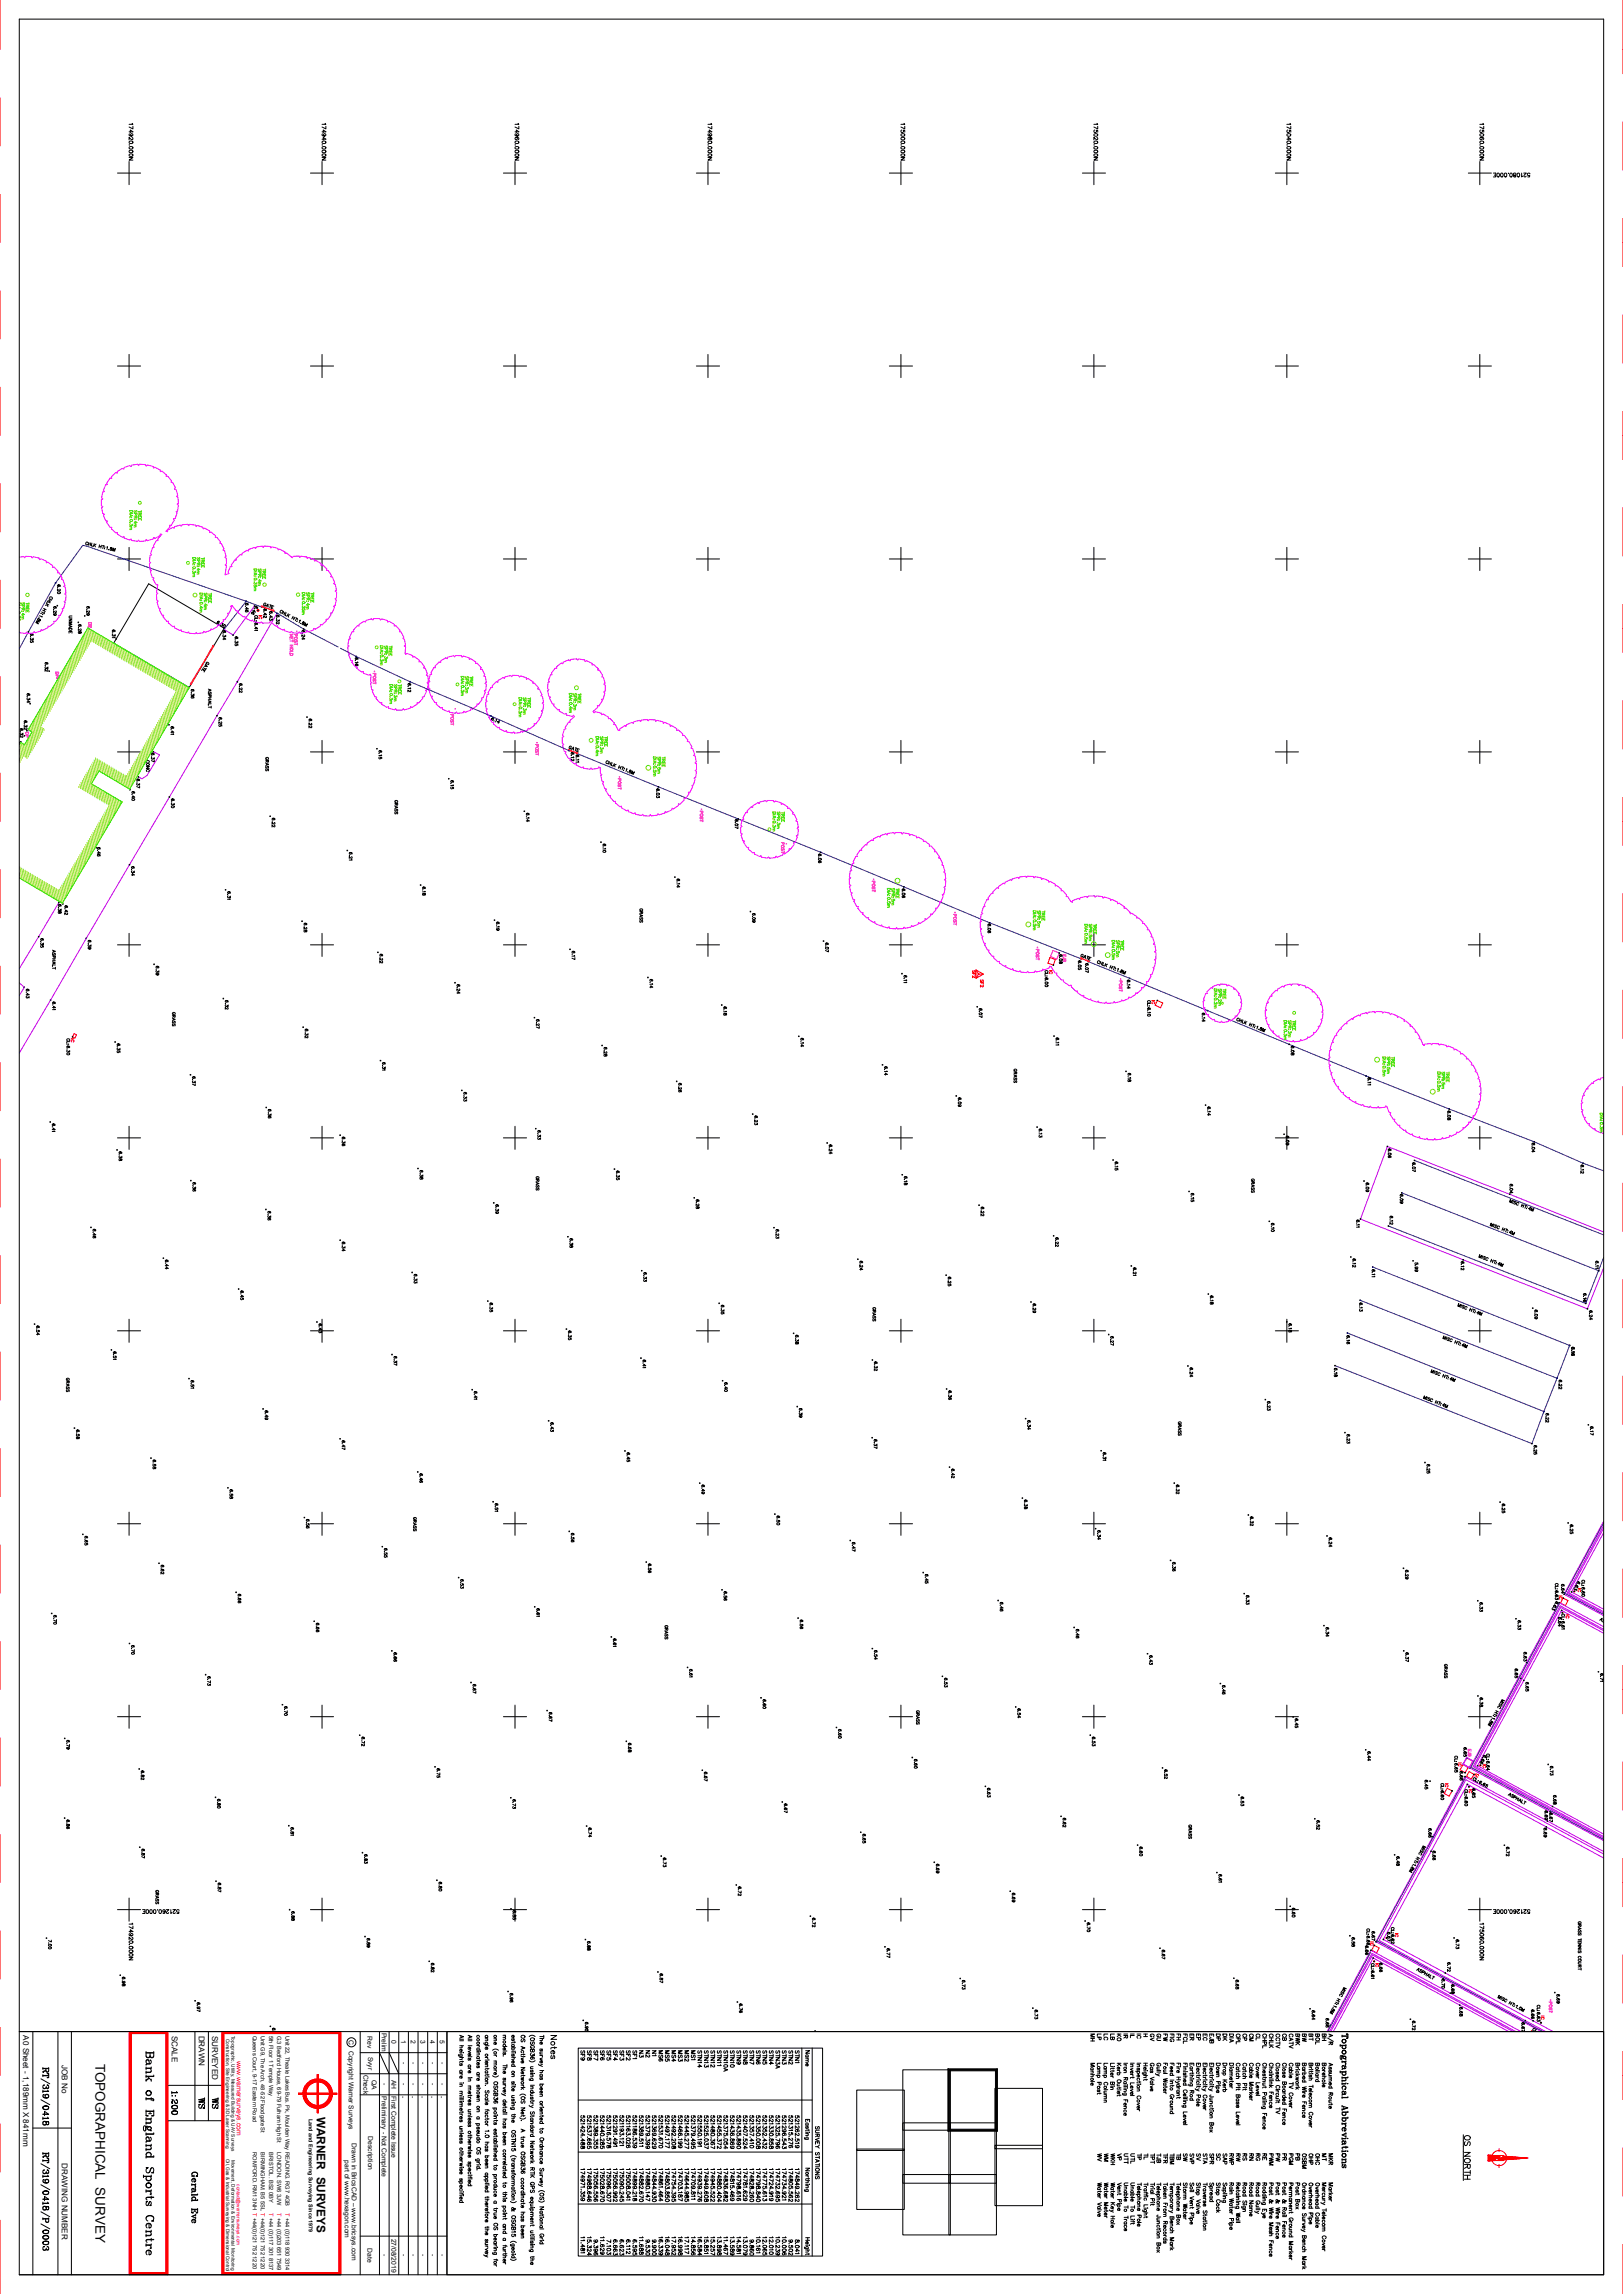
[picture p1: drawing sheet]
<svg xmlns="http://www.w3.org/2000/svg" width="841mm" height="1189mm" viewBox="0 0 841 1189" stroke-linecap="round" stroke-linejoin="round" font-family="sans-serif">
<defs><g id="words">
<text font-size="7" x="50" y="1070" transform="rotate(90 50 1070)">TOPOGRAPHICAL SURVEY</text>
<text font-size="6.1" x="164" y="1097" transform="rotate(90 164 1097)">WARNER SURVEYS</text>
<g font-size="4.2">
<text x="12" y="1055" transform="rotate(90 12 1055)">A0 Sheet - 1,189mm X 841mm</text>
<text x="89" y="1055" transform="rotate(90 89 1055)">SCALE</text>
<text x="103" y="1055" transform="rotate(90 103 1055)">DRAWN</text>
<text x="110" y="1055" transform="rotate(90 110 1055)">SURVEYED</text>
<text x="32" y="1070" transform="rotate(90 32 1070)">JOB No</text>
<text x="32" y="1121" transform="rotate(90 32 1121)">DRAWING NUMBER</text>
</g>
<g font-size="3.5">
<text x="190" y="1055" transform="rotate(90 190 1055)">Rev</text>
<text x="198" y="1053" transform="rotate(90 198 1053)">Prelim</text>
<text x="181" y="1057" transform="rotate(90 181 1057)">C</text>
<text x="203" y="1057" transform="rotate(90 203 1057)">0</text>
<text x="208" y="1057" transform="rotate(90 208 1057)">1</text>
<text x="213" y="1057" transform="rotate(90 213 1057)">2</text>
<text x="218" y="1057" transform="rotate(90 218 1057)">3</text>
<text x="223" y="1057" transform="rotate(90 223 1057)">4</text>
<text x="228" y="1057" transform="rotate(90 228 1057)">5</text>
<text x="181" y="1063" transform="rotate(90 181 1063)">Copyright Warner Surveys</text>
<text x="191" y="1066" transform="rotate(90 191 1066)">Svyr</text>
<text x="208" y="1069" transform="rotate(90 208 1069)">-</text>
<text x="213" y="1069" transform="rotate(90 213 1069)">-</text>
<text x="218" y="1069" transform="rotate(90 218 1069)">-</text>
<text x="223" y="1069" transform="rotate(90 223 1069)">-</text>
<text x="228" y="1069" transform="rotate(90 228 1069)">-</text>
<text x="188" y="1075" transform="rotate(90 188 1075)">Check</text>
<text x="193" y="1078" transform="rotate(90 193 1078)">QA</text>
<text x="198" y="1080" transform="rotate(90 198 1080)">-</text>
<text x="203" y="1078" transform="rotate(90 203 1078)">AH</text>
<text x="208" y="1080" transform="rotate(90 208 1080)">-</text>
<text x="213" y="1080" transform="rotate(90 213 1080)">-</text>
<text x="218" y="1080" transform="rotate(90 218 1080)">-</text>
<text x="223" y="1080" transform="rotate(90 223 1080)">-</text>
<text x="228" y="1080" transform="rotate(90 228 1080)">-</text>
<text x="198" y="1086" transform="rotate(90 198 1086)">Preliminary - Not Complete</text>
<text x="203" y="1086" transform="rotate(90 203 1086)">First Complete Issue</text>
<text x="208" y="1086" transform="rotate(90 208 1086)">-</text>
<text x="213" y="1086" transform="rotate(90 213 1086)">-</text>
<text x="218" y="1086" transform="rotate(90 218 1086)">-</text>
<text x="223" y="1086" transform="rotate(90 223 1086)">-</text>
<text x="228" y="1086" transform="rotate(90 228 1086)">-</text>
<text x="191" y="1107" transform="rotate(90 191 1107)">Description</text>
<text x="182" y="1111" transform="rotate(90 182 1111)">Drawn in BricsCAD – www.bricsys.com</text>
<text x="179" y="1119" transform="rotate(90 179 1119)">part of www.hexagon.com</text>
<text x="203" y="1160" transform="rotate(90 203 1160)">27/08/2019</text>
<text x="190" y="1165" transform="rotate(90 190 1165)">Date</text>
<text x="198" y="1168" transform="rotate(90 198 1168)">-</text>
<text x="208" y="1168" transform="rotate(90 208 1168)">-</text>
<text x="213" y="1168" transform="rotate(90 213 1168)">-</text>
<text x="218" y="1168" transform="rotate(90 218 1168)">-</text>
<text x="223" y="1168" transform="rotate(90 223 1168)">-</text>
<text x="228" y="1168" transform="rotate(90 228 1168)">-</text>
</g>
<text font-size="3.5" fill="#f00" x="123" y="1068" transform="rotate(90 123 1068)">www.warnersurveys.com</text>
<g font-size="3">
<text x="131" y="1055" transform="rotate(90 131 1055)">Queens Court, 9-17 Eastern Road</text>
<text x="135" y="1055" transform="rotate(90 135 1055)">Unit G9, The Arch, 48-52 Floodgate St</text>
<text x="139" y="1055" transform="rotate(90 139 1055)">5th Floor 1 Temple Way</text>
<text x="144" y="1055" transform="rotate(90 144 1055)">G.3 Bedford House, 69-79 Fulham High St</text>
<text x="148" y="1055" transform="rotate(90 148 1055)">Unit 22, Theale Lakes Bus. Pk, Moulden Way READING. RG7 4GB</text>
<text x="131" y="1115" transform="rotate(90 131 1115)">ROMFORD. RM1 3NH T +44(0)121 752 1220</text>
<text x="135" y="1115" transform="rotate(90 135 1115)">BIRMINGHAM. B5 5SL T +44(0)121 752 1220</text>
<text x="139" y="1115" transform="rotate(90 139 1115)">BRISTOL. BS2 0BY</text>
<text x="144" y="1115" transform="rotate(90 144 1115)">LONDON. SW6 3JW</text>
</g>
<g font-size="3" fill="#f00">
<text x="139" y="1147" transform="rotate(90 139 1147)">T +44 (0)117 301 8137</text>
<text x="144" y="1147" transform="rotate(90 144 1147)">T +44 (0)203 651 7549</text>
<text x="148" y="1147" transform="rotate(90 148 1147)">T +44 (0)118 930 3314</text>
</g>
<text font-size="2.8" x="160" y="1098" transform="rotate(90 160 1098)">Land and Engineering Surveying Since 1979</text>
<g font-size="2.4">
<text x="120" y="1055" transform="rotate(90 120 1055)">Topographic, Utility, Measured Building &amp; UAV Surveys</text>
<text x="117" y="1057" transform="rotate(90 117 1057)">Construction, Site Engineering &amp; 3D Laser Scanning</text>
<text x="117" y="1119" transform="rotate(90 117 1119)">Oil, Gas &amp; Industrial Surveying &amp; Dimensional Control</text>
<text x="120" y="1119" transform="rotate(90 120 1119)">Movement, Deformation &amp; Environmental Monitoring</text>
</g>
<text font-size="2.4" fill="#f00" x="123" y="1132" transform="rotate(90 123 1132)">contact@warnersurveys.com</text>
</g></defs>
<g fill="none" stroke="#000" stroke-width=".52">
<path d="M67 68h2l-1-1v2M67 75h.1M67 69a1.1 1.1 0 0 0 1 2 .9 .9 0 0 0 1-1 .6 .6 0 0 0-1 0 .6 .6 0 0 0 0 1M68 71l1 1h-1l-1-1v2M68 64h1h-2M69 65v2l-2-1M167 68h2l-1-1v2M167 72h2l-1-1v2M167 75h.1M167 69a1.1 1.1 0 0 0 1 2 .9 .9 0 0 0 1-1 .6 .6 0 0 0-1 0 .6 .6 0 0 0 0 1M168 64h1h-2M169 65v2l-2-1"/>
<path d="M267 68h2l-1-1v2M267 75h.1M267 69a1.1 1.1 0 0 0 1 2 .9 .9 0 0 0 1-1 .6 .6 0 0 0-1 0 .6 .6 0 0 0 0 1M268 71a.6 .6 0 0 1 0 1 .6 .6 0 0 1-1 0 .6 .6 0 0 1 0-1h2v1M268 64h1h-2M269 65v2l-2-1M367 68h2l-1-1v2M367 71l2 1-1-1v1h-1zM367 75h.1M367 69a1.1 1.1 0 0 0 1 2 .9 .9 0 0 0 1-1 .6 .6 0 0 0-1 0 .6 .6 0 0 0 0 1M368 64h1h-2M369 65v2l-2-1"/>
<path d="M467 75h.1M467 67a.7 .7 0 0 0 0 1 .7 .7 0 0 0 1 0 .7 .7 0 0 0 0-1l1 1M468 64h1h-2M469 65v2l-2-1M567 75h.1M567 67a.7 .7 0 0 0 0 1 .7 .7 0 0 0 1 0 .7 .7 0 0 0 0-1l1 1M568 71l1 1h-1l-1-1v2M568 64h1h-2M569 65v2l-2-1M667 72h2l-1-1v2M667 75h.1M667 67a.7 .7 0 0 0 0 1 .7 .7 0 0 0 1 0 .7 .7 0 0 0 0-1l1 1"/>
<path d="M668 64h1h-2M669 65v2l-2-1M767 75h.1M767 67a.7 .7 0 0 0 0 1 .7 .7 0 0 0 1 0 .7 .7 0 0 0 0-1l1 1M768 71a.6 .6 0 0 1 0 1 .6 .6 0 0 1-1 0 .6 .6 0 0 1 0-1h2v1M768 64h1h-2M769 65v2l-2-1M61 90h12M67 82h2l-2 1h2M67 84v12M161 90h12M167 82h2l-2 1h2"/>
<path d="M167 84v12M261 90h12M267 82h2l-2 1h2M267 84v12M361 90h12M367 82h2l-2 1h2M367 84v12M461 90h12M467 82h2l-2 1h2M467 84v12M561 90h12M567 82h2l-2 1h2"/>
<path d="M567 84v12M661 90h12M667 82h2l-2 1h2M667 84v12M761 90h12M767 82h2l-2 1h2M767 84v12M774 90h1v2h-1M774 91h1M782 90h.1M784 90h1v1h-1l1 1zM789 90v2v-1"/>
<path d="M790 90h1l-1 1v1l1-1M793 90a.7 .7 0 0 0-1 0 .7 .7 0 0 0 0 1 .7 .7 0 0 0 1 0v1h-1M61 190h12M67 184v12M161 190h12M167 184v12M261 190h12M267 184v12M361 190h12M367 184v12M461 190h12M467 184v12"/>
<path d="M561 190h12M567 184v12M661 190h12M667 184v12M761 190h12M767 184v12M46 281a.6 .6 0 0 0-1 0 .6 .6 0 0 0 0 1M46 282h1M46 281v2M47 281v2M48 281l-1 2h1M49 282l-1 1"/>
<path d="M49 282v1M50 282l-1 1M51 283h1M52 282l-1 2M53 283l-1 1M53 283h1M54 283l-1 1M54 284h.1M55 284l1-1-1 2M56 285h.1M57 284l1 1h-1l1-1zM58 285l1-1v2l1-2-1 2"/>
<path d="M61 290h12M67 284v12M161 290h12M167 284v12M261 290h12M267 284v12M361 290h12M367 284v12M461 290h12M467 284v12M561 290h12M567 284v12"/>
<path d="M661 290h12M667 284v12M761 290h12M767 284v12M20 320h.1M21 319l1 1v-1M21 318h.1M22 317l1 1M22 318h.1M22 316l1 1M23 315l1 1M23 317v1"/>
<path d="M23 316v1M24 313l1 1M25 314h-2M25 311l1 1M25 310l2 1M26 310a.6 .6 0 0 1 0-1 .7 .7 0 0 1 1 1 .6 .6 0 0 1 0 1M26 312h-1l-1 1M26 311v1M28 316h.1M28 318a.7 .7 0 0 0 0 1 .7 .7 0 0 0 1-1h-1l1 1M28 314v1a.7 .7 0 0 1 1-1 .7 .7 0 0 1 0 1M29 302h.1"/>
<path d="M29 317h-1v1M30 314h.1M30 305h.1M30 303v1v-1a.8 .8 0 0 1 1 0 .8 .8 0 0 1 0 1M31 305v1l-1-1v1M37 319l-1 1h1M44 319h.1M45 316h.1M45 318a.7 .7 0 0 0 1 1 .7 .7 0 0 0 0-1v1M45 314l1 1h-1a.7 .7 0 0 1 1-1 .6 .6 0 0 1 0 1M46 317l-1-1v2M77 303l39 23-18 30-39-23z"/>
<path d="M127 314h.1M127 316h2l-1-1v1M127 311l1 1M128 313v1l-1-1a.8 .8 0 0 1 1 0 .8 .8 0 0 1 1 0l-1 1M128 316v1l-1-1a.8 .8 0 0 1 1 0 .8 .8 0 0 1 1 1h-1M128 311l-1 1M131 316l1 1v-1l-1 1M131 317v1v-1a.8 .8 0 0 1 0 1M132 314h.1M132 315h.1M133 314v1l-1-1a.8 .8 0 0 1 1 0 .8 .8 0 0 1 0 1M134 316h.1"/>
<path d="M135 314l1 1M136 314l-1 1M137 318h1h-1v1M137 317h.1M137 316a.7 .7 0 0 1 1-1 .7 .7 0 0 1 0 1M138 319v1l-1-1v1M138 313a.6 .6 0 0 0-1 0 .7 .7 0 0 0 1 1l-1-1M138 314l1-1v2M138 314h1M140 320h1l-1-1v1M140 318v1M140 313l1 1"/>
<path d="M140 317v1v-1l1 1M140 314v1M141 314v1M141 316l1 1M142 316l-1 1M142 314h-1v1v1M143 318h1M144 318h-1M144 319v1l-1-1a.7 .7 0 0 1 1 0 .7 .7 0 0 1 1 1h-1M146 317v-1l-1 1 1 1M147 317v1M147 317l-1 1"/>
<path d="M148 317l-1 2M148 318v1M149 318v1M149 319l1 1M150 319h-1M152 319l-1 2M153 320l-1 1M15 327v1M16 330h.1M16 331v1l1-1v1v-1M16 332v1h1v-1v1M16 328v1a.7 .7 0 0 1 1-1 .7 .7 0 0 1 0 1"/>
<path d="M19 322h1h-1l1 1h-1M20 321l1 1v-1h-1zM36 321h1l-1 1h1M36 322h1l-1 1 1 1h-1M36 324l1 1h-1M36 326h1l-1 1zM36 328v-1h1v1M36 324v1M37 327v1M40 322l1 1M41 325h.1M41 327l1 1v-1l-1 1z"/>
<path d="M41 322l-1 1M41 324v1v-1a.7 .7 0 0 1 1 0v1M42 326v1l-1-1v1M58 328h.1M58 329l1 1v-1l1 1v-1M59 327h-1a.8 .8 0 0 1 1-1 .8 .8 0 0 1 1 1h-1M59 330h1h-2M60 331h.1M114 324h.1M114 322h-1a.7 .7 0 0 0-1 0 .7 .7 0 0 0 1 1M115 323h1l-1 1h-1M115 331h2l-1-1v2"/>
<path d="M116 328v1M116 329v1h1v-1M116 326h.1M116 327v1a.6 .6 0 0 1 0-1 .7 .7 0 0 1 1 1M116 325v1M121 329h.1M122 332h.1M122 332v1h1v-1M122 334v1l1-1v1M122 330l1 1-1-1a.8 .8 0 0 1 1 0 .8 .8 0 0 1 0 1M132 326h1l-1-1v1M132 322h.1"/>
<path d="M132 324h.1M132 320a.6 .6 0 0 1 0-1 .6 .6 0 0 1 1 0 .6 .6 0 0 1 0 1M132 323l1 1-1-1a.7 .7 0 0 1 1 0 .7 .7 0 0 1 0 1M133 322h.1M133 326v1h-1M133 321h-1M140 321v1l1-1M143 320h.1M144 321v1v-1l1 1v-1M144 322v1l-1-1v1M152 320v1M153 320l1 1"/>
<path d="M154 322h.1M154 320l-1 2M154 321h.1M155 321h1l-1 2M156 323h.1M157 328h.1M156 331h2l-1-1v1M157 327v1v-1a.8 .8 0 0 1 1 1M157 322v2v-1h1zM157 326h.1M158 329v1l-2-1v1M158 324v-1v1l1-1v2"/>
<path d="M14 360h1h-1a.8 .8 0 0 1 1-1 .8 .8 0 0 1 0 1M23 345h.1M24 346h1M24 343v1h-1a.8 .8 0 0 1 1-1 .8 .8 0 0 1 1 1M24 347l1 1-2-1v1M25 348h1M26 348h-1M98 356v1M99 359h.1M99 359v1h1h1M100 357v1h-1a.7 .7 0 0 1 1-1 .6 .6 0 0 1 0 1M104 348l1-1h1v1"/>
<path d="M105 346l2 1M106 347l-1 1M106 344l1 1h-1M107 345h-1M107 346l-1 1M107 344a.6 .6 0 0 1 0-1 .7 .7 0 0 1 1 1M108 357l1 1h-1M108 359v1l1-1v1M108 357v1M123 353v1M124 356h.1M125 354v1h-1a.7 .7 0 0 1 1-1 .7 .7 0 0 1 0 1"/>
<path d="M125 357l-1-1v1M125 358v1l-1-1v1M184 342h.1M184 340h1M185 341v1h-1l1-1h1l-1 1M185 344v1l-1-1a.7 .7 0 0 1 1 0 .7 .7 0 0 1 1 1h-1M185 340h-1M185 343h1h-2M211 356h.1M212 354v1l-1-1a.8 .8 0 0 1 1 0 .8 .8 0 0 1 1 1M212 353h1M213 358h-2v1"/>
<path d="M213 356v1h-2M213 353h-1M11 379h-1M11 380v1v-1l1 1v-1M11 378v1l-1-1a.7 .7 0 0 1 1 0 .7 .7 0 0 1 1 0v1M13 375h.1M13 376v1v-1l1 1v-1M13 374a.7 .7 0 0 1 0-1 .7 .7 0 0 1 1 1M14 377v1l-2-1v1M14 379h.1M14 364h1l-1-1v1M14 361h.1"/>
<path d="M14 362v1l1-1v1v-1M15 365h1M16 365h-1M87 375l1 1M88 375l-1 1M89 378h.1M89 379h1h-1v1M89 377a.6 .6 0 0 1 1 0M100 361v1h-1a.7 .7 0 0 1 1-1 .6 .6 0 0 1 0 1M108 360h1v1v-1M108 363l1 1h-1M108 362h1"/>
<path d="M108 363h1M108 366h1M108 363v1M109 362v1M109 365h-1v1M109 366v1M112 371h1M113 371h-1M114 373h-1M114 375v1h1M114 372v1l-1-1a.8 .8 0 0 1 1 0 .8 .8 0 0 1 1 1M115 374v1l-2-1v1"/>
<path d="M159 371v1M160 374h.1M161 373v1l-1-1a.7 .7 0 0 1 1 0 .7 .7 0 0 1 1 0l-1 1M161 375v1l-1-1v1M161 376v1l-1-1v1M254 371h1M255 371h-1M256 374h.1M256 372a.7 .7 0 0 0-1 0 .7 .7 0 0 0 0 1h1h-1M257 373v1M259 375l-1-1h1l-1 1M10 385h.1"/>
<path d="M11 384v1M12 381v1l-2-1v1M12 381l1 1M13 381l-1 1M61 390h12M67 384v12M76 397h1l-1 1h1M76 395a.6 .6 0 0 1 0-1 .6 .6 0 0 1 1 0 .6 .6 0 0 1 0 1M76 400a.6 .6 0 0 1 0-1 .6 .6 0 0 1 1 0 .6 .6 0 0 1 0 1M79 392h-1M79 392v1h1M79 390v1h-1a.7 .7 0 0 1 1-1 .7 .7 0 0 1 1 1"/>
<path d="M79 389l1 1M80 389l-1 1M80 394v1l-2-1M90 380v1h-1M138 394h1v1l-1-1M138 396h1l-1 1M138 397v1l1-1v1M138 399h1M138 396h.1M138 393h1v1M138 395h.1M161 390h12"/>
<path d="M167 384v12M195 388h.1M196 391h.1M197 392v1v-1h1v1M197 389v1l-1-1a.7 .7 0 0 1 1 0 .7 .7 0 0 1 1 1M198 391v1h-2M261 390h12M267 384v12M295 389h.1M296 392h.1M296 387a.6 .6 0 0 0-1 0 .6 .6 0 0 0 0 1 .6 .6 0 0 0 1 0M296 388l1-1v2"/>
<path d="M296 390l1 1h-1l1-1v1M297 388h.1M297 393v1l-1-1v1M297 392v1h-1M298 388h1M299 393h.1M299 388l-1 1M299 390v1M299 391v1a.7 .7 0 0 1 0-1 .7 .7 0 0 1 1 1M299 389h1M300 393v1h-2M300 395h-2"/>
<path d="M300 388h-1v1l1 1M315 395a.7 .7 0 0 0-1-1 .6 .6 0 0 0 0 1 .7 .7 0 0 0 1 1M315 395l1 1M316 395l-1 1M317 395l-1 1M317 395v2M318 396v1M318 396l1 1M319 396l-1 1M321 397l1 1M321 397l-1 1M322 397l-1 2"/>
<path d="M322 397l1 1M323 398l-1 1M323 399h.1M324 398h.1M325 399v-1l-1 2M326 399l1 2-1-1 1-1zM361 390h12M367 384v12M461 390h12M467 384v12M561 390h12M567 384v12"/>
<path d="M661 390h12M667 384v12M761 390h12M767 384v12M67 409h.1M68 413h2l-1-1v1M68 412h.1M69 410v1l-1-1a.8 .8 0 0 1 1 0 .8 .8 0 0 1 1 1M71 405h.1M71 406v1l1-1v1v-1M71 404h1l-1 1v-1h1v1M72 402v1"/>
<path d="M72 407v1h-1M88 413h.1M89 416h.1M89 416v1h1v-1M89 414l1 1h-1v-1h1v1M205 416h1v1h-1v-1M205 418h1l-1 1M205 419v1h1M205 418v1M205 416v-1h1v1M205 417h.1M232 403l1 1"/>
<path d="M233 403l-1 1M234 406h.1M234 408v1v-1h1v1M234 405a.7 .7 0 0 1 1-1 .7 .7 0 0 1 0 1M235 407h-1M325 400h.1M327 401l1-1v1l1-1-1 1M340 410h.1M340 412l1 1h1M341 409v1h-1a.7 .7 0 0 1 1-1 .6 .6 0 0 1 0 1M341 408h.1M50 439v1"/>
<path d="M51 439v1v-1a.8 .8 0 0 1 1 1M140 423h.1M141 426h.1M141 424l1 1h-1l1-1v1M142 426v1l-1-1v1M142 428v1l-1-1v1M205 421v1l1-1v1M272 420v1M273 423h.1M273 425h1h-1v1M273 421v1a.7 .7 0 0 1 1-1 .7 .7 0 0 1 0 1M274 424h-1"/>
<path d="M311 436l1 1M312 436l-1 1M313 439h.1M313 437v1a.7 .7 0 0 1 0-1 .7 .7 0 0 1 1 1M314 440h-2M381 426h.1M381 425l1 1-1-1a.7 .7 0 0 1 1 0 .7 .7 0 0 1 0 1M382 424l1 1M382 428v1h-1M383 424l-1 1M50 442h2l-1-1v1M51 441h.1"/>
<path d="M51 443v1v-1a.8 .8 0 0 1 1 1M67 448h.1M68 453h2h-1v1M68 451h.1M68 451l1 1h1v-1M69 449v1h-1a.7 .7 0 0 1 1-1 .6 .6 0 0 1 0 1M180 441h.1M181 443h.1M181 442l1 1-1-1a.7 .7 0 0 1 1 0 .7 .7 0 0 1 0 1M182 444v1l-1-1v1M182 445v1h-1M218 459h.1"/>
<path d="M219 460l1 1-1-1a.7 .7 0 0 1 1 0v1M350 454v1M351 460h1l-1-1v1M351 457h.1M351 456a.7 .7 0 0 1 1-1 .7 .7 0 0 1 0 1M352 458h-1M424 444h.1M425 443h-1a.8 .8 0 0 1 1 0M425 446v1h-1v-1h1v1M425 442h.1M468 459l1 1M469 459l-1 1"/>
<path d="M30 472l2 1-1-1-1 1zM30 468h1M30 470h.1M30 471l1 1v-1l1 1v-1M31 468h-1M31 469v1h-1v-1h1v1M32 468l1 1M33 468l-1 1M34 472h1h-1v1M34 471h.1M34 469v1v-1l1 1M35 473v1l-1-1v1"/>
<path d="M117 461h.1M118 464h.1M118 464v1h1v-1M118 462l1 1-1-1a.8 .8 0 0 1 1 0 .8 .8 0 0 1 0 1M119 466h-1M156 477l1 1M157 477l-1 1M158 480h.1M158 478v1a.7 .7 0 0 1 1-1 .7 .7 0 0 1 0 1M219 461h.1M219 463l1 1v-1l-1 1zM220 462h-1"/>
<path d="M256 477h.1M257 479h.1M258 478v1l-1-1a.7 .7 0 0 1 1 0 .7 .7 0 0 1 1 1M332 472h1v1l-1-1M332 474l1 1h-1M332 476v1l1-1v1M332 477v1l1-1v1M332 474v1M332 472a.6 .6 0 0 1 0-1 .6 .6 0 0 1 1 0 .6 .6 0 0 1 0 1M332 473h.1M389 472v1M390 475h.1"/>
<path d="M390 477a.7 .7 0 0 0 1 1 .6 .6 0 0 0 0-1h-1l1 1M390 473l1 1h-1a.8 .8 0 0 1 1-1 .8 .8 0 0 1 0 1M468 462h.1M468 461v1v-1a.8 .8 0 0 1 1 1M468 464v1v-1a.8 .8 0 0 1 1 1M512 479l1 1-1-1a.8 .8 0 0 1 1 0 .8 .8 0 0 1 0 1M513 478h.1M20 485v1M21 488h.1M21 489v1l1-1h1M21 490v1h1v-1h1v1M22 486v1h-1a.7 .7 0 0 1 1-1 .7 .7 0 0 1 0 1"/>
<path d="M27 492l2 1-2 1M27 495h2l-1 1v-1M27 498l2 1-2 1M27 497h2M27 498h2M27 494v1l1-1v1M28 493h.1M28 499h.1M28 497v1M44 486l1 1M45 486l-1 1M46 489h.1"/>
<path d="M46 491v1h1v-1h-1l1 1M46 489v1h1M46 487v1a.8 .8 0 0 1 1-1 .8 .8 0 0 1 0 1M61 490h12M67 484v12M80 500h.1M158 482l1 1v-1l-1 1zM159 481h-1v1M161 490h12M167 484v12M196 493v1M197 496h.1"/>
<path d="M197 495h1h-1a.7 .7 0 0 1 1-1 .7 .7 0 0 1 0 1M198 497v1l-1-1v1M198 498v1l-1-1v1M257 481a.7 .7 0 0 0 1 1 .7 .7 0 0 0 1-1h-1v1M258 480h1h-2M261 490h12M267 484v12M295 492h1M296 492h-1M297 494l-1 1M297 493v1l-1-1a.7 .7 0 0 1 1 0 .7 .7 0 0 1 1 1M298 495v1h-2"/>
<path d="M298 496v1h-2M361 490h12M367 484v12M427 488h.1M428 490h.1M428 489v1v-1a.7 .7 0 0 1 1 0v1M429 492v1h-1M461 490h12M467 484v12M512 480v1M512 483h1h-1h1M546 500h.1"/>
<path d="M549 494h.1M549 496h.1M549 498l1 1v-1l-1 1zM549 495l1 1-1-1a.7 .7 0 0 1 1 0 .7 .7 0 0 1 0 1M559 499v1M559 498l1 1h-1a.6 .6 0 0 1 0-1 .7 .7 0 0 1 1 1M560 497h.1M561 490h12M561 495a.7 .7 0 0 0-1 1 .6 .6 0 0 0 1 0M561 496l1-1v2M562 496h.1M563 499v1v-1l1 1"/>
<path d="M563 495l1 1M564 498v1M564 496l-1 1M564 497h1M565 496l-1 1 1 1M567 484v12M570 498a.6 .6 0 0 0-1 0 .6 .6 0 0 0 0 1 .6 .6 0 0 0 1 0M570 499h1M570 498v2M571 499v1M572 499l-1 1 1 1M573 499l-1 2"/>
<path d="M574 500h-1M661 490h12M667 484v12M761 490h12M767 484v12M12 511l1 1M13 511l-1 1M14 516h1l-1-1v1M14 514h.1M14 516v1h1v-1M14 513v1v-1a.8 .8 0 0 1 1 0v1M26 518h.1"/>
<path d="M27 502h2M28 519v1h-1a.7 .7 0 0 1 1-1 .6 .6 0 0 1 0 1M29 500h-2v1M29 501v1M81 502h.1M81 504a.7 .7 0 0 0 1 1h-1h1M81 503v1l1-1v1v-1M81 501l1 1-1-1a.8 .8 0 0 1 1 0 .8 .8 0 0 1 0 1M116 517v1M117 518v1a.8 .8 0 0 1 1-1 .8 .8 0 0 1 0 1M236 509h.1M237 515h1l-1-1v1"/>
<path d="M237 512h.1M237 510v1v-1a.7 .7 0 0 1 1 0 .7 .7 0 0 1 0 1M238 513l-1-1v1M336 506v1M337 509h.1M337 512h1l-1-1v1M337 508a.8 .8 0 0 1 1 0M338 510h-1M467 504l1 1M468 504l-1 1M469 507h-1M469 506h-1a.8 .8 0 0 1 1 0 .8 .8 0 0 1 1 0"/>
<path d="M470 508h-2M470 509h-2M542 506h.1M542 508h.1M542 504a.6 .6 0 0 1 0-1 .6 .6 0 0 1 1 0 .6 .6 0 0 1 0 1M542 507v1v-1a.8 .8 0 0 1 1 0 .8 .8 0 0 1 0 1M543 506h.1M543 504h-1v1M559 502h1M563 501h.1M564 503v1l-2-1M573 500v1"/>
<path d="M575 501h1M576 500l-1 2M577 501l-1 1M577 501h1M578 501l-1 2M578 503h.1M578 502h.1M579 502h1l-1 1M580 504h.1M581 503v1v-1h1zM582 504v-1v2l1-1v1M584 512h2l-1-1v1"/>
<path d="M584 509v1M585 508v1l-1-1a.8 .8 0 0 1 1 0 .8 .8 0 0 1 1 1h-1M585 507h1M585 510h1h-2M586 507h-1M595 520a.6 .6 0 0 1 0-1 .6 .6 0 0 1 1 0 .6 .6 0 0 1 0 1M600 518v1M27 522h2l-1-1v2M27 521h.1M28 523h1h-2M35 539a.6 .6 0 0 1 1 0M36 540h-1v1"/>
<path d="M37 537l1 1M38 537l-1 1M59 540h1M60 540h-1M89 526h2v1l-1-1M89 528h2l-2 1M90 529v1v-1l1 1M90 531v1v-1l1 1M90 528v1M90 525v1l-1-1h1v1M90 527h-1M117 520h.1"/>
<path d="M117 521v1l1-1v1v-1M118 522v1l-1-1v1M157 532v1M158 535h.1M158 536l1 1v-1h1M159 533v1h-1a.8 .8 0 0 1 1-1 .8 .8 0 0 1 1 1h-1M159 537v1l-1-1v1M277 527v1M278 530h.1M278 528l1 1h-1a.7 .7 0 0 1 1-1 .7 .7 0 0 1 0 1M279 531h-1v1M279 532v1l-1-1"/>
<path d="M374 521h.1M375 525l1 1v-1l-1 1zM375 523h.1M375 522l1 1-1-1a.7 .7 0 0 1 1 0 .7 .7 0 0 1 0 1M376 524h1h-2M414 537h.1M415 540h.1M415 538l1 1-1-1a.7 .7 0 0 1 1 0 .7 .7 0 0 1 0 1M506 522h1M507 522h-1M508 524h-1M508 523v1l-1-1a.8 .8 0 0 1 1 0 .8 .8 0 0 1 1 1"/>
<path d="M509 526v1h-2M546 537h.1M547 539v1M548 538v1l-1-1a.8 .8 0 0 1 1 0 .8 .8 0 0 1 1 1h-1M595 521h.1M595 524h.1M595 522v1a.7 .7 0 0 1 1-1 .7 .7 0 0 1 0 1M596 521h.1M596 525h-1M596 520h-1v1M623 527h.1M623 529h1l-1-1v1"/>
<path d="M623 525l1 1-1-1a.7 .7 0 0 1 1 0 .7 .7 0 0 1 0 1M624 527v1h-1M626 524h.1M642 528a.6 .6 0 0 0-1 0 .6 .6 0 0 0 0 1 .6 .6 0 0 0 1 0M642 529h1M643 528l-1 1M644 528l-1 2M644 529v1M645 529v1M645 530l1 1M646 530h-1M648 531h1"/>
<path d="M648 530l-1 2M649 531l-1 1M649 531h1M650 531l-1 1M650 533h.1M650 532h.1M651 532h1l-1 1M652 533h.1M653 533v1v-1h1zM654 534l1-1v2l1-2-1 2M35 541h.1M35 544h.1"/>
<path d="M35 544v1h1v-1M35 542v1v-1a.8 .8 0 0 1 1 0 .8 .8 0 0 1 0 1M36 541h.1M61 543h.1M61 543v1h1v-1M61 545v1l1-1M61 541v1v-1a.7 .7 0 0 1 1 0 .7 .7 0 0 1 0 1M99 557h.1M100 560h.1M100 558v1v-1a.8 .8 0 0 1 1 0 .8 .8 0 0 1 0 1M197 549v1M198 552h.1"/>
<path d="M198 553l1 1v-1l1 1v-1M199 551v1l-1-1a.7 .7 0 0 1 1 0 .7 .7 0 0 1 1 0l-1 1M199 554l1 1h-2M312 542h.1M313 547h1v-1l-1 1zM313 544h.1M313 543l1 1h-1v-1h1v1M314 545v1l-1-1v1M415 542h1l-1-1v1M416 540v1h-1M457 552h.1M458 554h.1"/>
<path d="M458 557h2l-1-1v1M459 553v1l-1-1a.8 .8 0 0 1 1 0 .8 .8 0 0 1 1 1M460 555h-2M525 556h2v1l-1-1M525 557l2 1h-2M526 559v1l1-1v1M526 557v1M526 555l-1-1h2v1M526 556l-1 1M548 540h1h-2M548 541l1 1h-2M583 555h1"/>
<path d="M584 555h-1M585 558h.1M585 560h1l-1 1zM585 556v1v-1a.7 .7 0 0 1 1 1M586 558v1h-2M668 541h.1M669 544h.1M669 546l1 1v-1l-1 1zM670 542v1l-1-1a.8 .8 0 0 1 1 0 .8 .8 0 0 1 0 1M708 557v1M709 559h1h-1h1M100 560v1h1v-1"/>
<path d="M101 562v1l-1-1M138 574h.1M139 576v1M139 577v1h1v-1M139 575l1 1-1-1a.7 .7 0 0 1 1 0 .7 .7 0 0 1 0 1M139 579h1h-1a.8 .8 0 0 1 1-1 .8 .8 0 0 1 0 1M239 565h.1M240 568h.1M241 568v1h1v-1M241 570v1v-1l1 1v-1M241 566v1l-1-1a.7 .7 0 0 1 1 0 .7 .7 0 0 1 1 1M350 560l1 1"/>
<path d="M351 560l-1 1M352 563h.1M352 561v1a.8 .8 0 0 1 1-1 .8 .8 0 0 1 0 1M352 565v1v-1a.8 .8 0 0 1 1 0 .8 .8 0 0 1 0 1M353 564h-1v1M390 577v1M391 580h.1M392 578v1h-1a.7 .7 0 0 1 1-1 .7 .7 0 0 1 0 1M495 568h1M496 568h-1M497 570v1M497 573h1h-1h1"/>
<path d="M497 569v1v-1a.8 .8 0 0 1 1 0 .8 .8 0 0 1 0 1M526 560l-1 1 2-1v1M625 573h.1M626 578h1l-1-1v1M626 575h.1M626 574v1v-1a.8 .8 0 0 1 1 0 .8 .8 0 0 1 0 1M627 576h-1M709 560h.1M710 561h-1M710 562h-1M750 577h.1M750 579l2 1-1-1-1 1z"/>
<path d="M751 576v1l-1-1a.8 .8 0 0 1 1 0 .8 .8 0 0 1 1 1h-1M751 575h.1M26 581v1M27 584h.1M27 585h2h-1v1M28 582v1h-1a.8 .8 0 0 1 1-1 .8 .8 0 0 1 0 1M28 586h1h-2M60 596h1M61 596h-1M61 590h12M62 598v1M62 599v1h1v-1"/>
<path d="M62 597v1v-1a.8 .8 0 0 1 1 0 .8 .8 0 0 1 0 1M67 584v12M161 590h12M167 584v12M176 588v1M177 591h.1M178 591v1h1M178 589v1h-1a.8 .8 0 0 1 1-1 .8 .8 0 0 1 1 1M178 593v1l-1-1a.7 .7 0 0 1 1 0 .7 .7 0 0 1 1 1M261 590h12M267 584v12M277 585h1"/>
<path d="M278 585h-1M279 587v1M279 588v1h1v-1M279 589v2l1-1M279 586v1v-1h1v1M361 590h12M367 584v12M391 582v1l1-1 1 1v-1M392 581h-1v1M428 592l1 1M429 592l-1 1M430 598h1l-1-1v1"/>
<path d="M430 595h.1M430 593v1a.8 .8 0 0 1 1-1 .8 .8 0 0 1 0 1M431 596h-1M461 590h12M467 584v12M537 584h1M538 584h-1M539 587h-1M539 588v1h1M539 585v1h-1l1-1 1 1M540 587v1h-2M561 590h12"/>
<path d="M567 584v12M661 590h12M665 588h1M666 588h-1M667 590h-1M667 592l-1 1a.7 .7 0 0 0 1 0 .7 .7 0 0 0 1 0h-1M667 584v12M667 589v1l-1-1a.8 .8 0 0 1 1 0 .8 .8 0 0 1 1 1M719 594h.1M719 597h.1M720 595v1h-1a.8 .8 0 0 1 1-1 .8 .8 0 0 1 1 1M720 599v1l-1-1a.7 .7 0 0 1 1 0 .7 .7 0 0 1 1 1"/>
<path d="M761 590h12M767 584v12M794 597h1l-1-1v1M794 594h.1M794 592l1 1h-1a.8 .8 0 0 1 1-1 .8 .8 0 0 1 0 1M795 592h.1M62 601h1h-1zM99 612h.1M100 614h.1M100 615v1l1-1v1v-1M100 613l1 1h-1l1-1v1M100 616l1 1h-1a.8 .8 0 0 1 1-1 .8 .8 0 0 1 0 1"/>
<path d="M216 605l1 1M217 605l-1 1M218 610l1 1v-1l-1 1zM218 608h.1M218 609v1l1-1v1v-1M218 607a.7 .7 0 0 1 1-1 .7 .7 0 0 1 0 1M278 611h1v1v-1M278 613h1l-1 1M278 614v1l1-1v1M278 616v1l1-1v1M278 613v1M278 610v1a.6 .6 0 0 1 0-1 .6 .6 0 0 1 1 0 .6 .6 0 0 1 0 1"/>
<path d="M279 612h-1M318 606h1M319 606h-1M320 608h-1M320 609v1h1v-1M320 610v1h1M320 607v1l-1-1a.8 .8 0 0 1 1 0 .8 .8 0 0 1 1 1M467 609h1M468 609h-1M469 613l1 1v-1l-1 1zM469 611h.1M469 610v1v-1a.8 .8 0 0 1 1 0 .8 .8 0 0 1 0 1"/>
<path d="M470 612h-1M577 601h.1M578 604h.1M578 605v1h1M578 602v1v-1a.7 .7 0 0 1 1 0 .7 .7 0 0 1 0 1M579 604v1h-1M616 617v1M617 620h.1M618 618v1h-1l1-1v1M648 612h2v1l-1-1M648 614l2 1h-2M649 616v1l1-1v1"/>
<path d="M649 617v1l1-1v1M649 614v1M649 612a.6 .6 0 0 1 0-1 .6 .6 0 0 1 1 0 .6 .6 0 0 1 0 1M649 613h-1M707 612h.1M708 615h.1M708 617v1l1-1h-1l1 1M708 613l1 1-1-1a.8 .8 0 0 1 1 0 .8 .8 0 0 1 0 1M726 619v1v-1a.8 .8 0 0 1 1 0 .8 .8 0 0 1 0 1M726 618h1M727 618h-1M732 604h.1"/>
<path d="M732 603l1 1-1-1a.8 .8 0 0 1 1 0v1M733 601v1M733 606v1l-1-1M782 619h.1M782 618h2l-1-1v1M783 615h-1M783 614v1l-1-1a.7 .7 0 0 1 1 0 .7 .7 0 0 1 1 1M819 605h.1M820 604v1h-1a.7 .7 0 0 1 1-1 .6 .6 0 0 1 0 1M820 603h.1M820 607v1l-1-1v1M820 606h1h-2"/>
<path d="M47 636h.1M48 639h.1M48 640h2l-1-1v1M49 637v1l-1-1a.7 .7 0 0 1 1 0 .7 .7 0 0 1 1 1h-1M138 627h.1M139 629h.1M139 630v1l1-1v1v-1M139 628v1v-1a.8 .8 0 0 1 1 0 .8 .8 0 0 1 0 1M139 631v1a.7 .7 0 0 1 1-1 .7 .7 0 0 1 0 1M256 623v1M257 626h.1M257 628a.7 .7 0 0 0 1 1 .7 .7 0 0 0 0-1h-1l1 1"/>
<path d="M257 627v1l1-1M257 624l1 1h-1a.7 .7 0 0 1 1-1 .7 .7 0 0 1 0 1M360 621h.1M361 625l1 1v-1l-1 1zM361 623h.1M361 622h1l-1 1v-1h1v1M362 624v1l-1-1v1M401 636h.1M402 639h.1M403 637v1l-1-1a.7 .7 0 0 1 1 0 .7 .7 0 0 1 0 1M403 639v1l-1-1v1M507 624l1 1"/>
<path d="M508 624l-1 1M508 627h.1M509 626h-1a.8 .8 0 0 1 1 0 .8 .8 0 0 1 1 0M509 628l1 1-2-1v1M509 629l1 1-2-1v1M617 622v1h1v-1h1v1M618 621h1h-2M658 633h.1M659 635v1M659 634v1v-1a.7 .7 0 0 1 1 0 .7 .7 0 0 1 0 1M660 636h-1M703 634h.1"/>
<path d="M703 632l1 1h-1v-1h1v1M704 634v1h-1M704 636h-1M705 632h.1M719 635l1 1M720 635l-1 1M720 632h.1M721 630v1h-1a.7 .7 0 0 1 1-1 .7 .7 0 0 1 1 1h-1M721 634h1h-2v1M721 632l1 1h-2M726 621h.1M726 623a.7 .7 0 0 0 0 1 .7 .7 0 0 0 1-1h-1l1 1"/>
<path d="M772 635l1-1v1l1-1-1 2M774 634v2M776 635h-1v1h-1M777 636l-1-1v1v1h1M779 637h1M779 636l-1 2M780 637l-1 1M780 637h1M781 637l-1 1M781 639h.1M781 638h.1M782 623l1-1v1l1-1-1 1"/>
<path d="M783 639h-1l1-1v1M783 640l1-2v2l1-1-1 1M784 622v2M786 623h-1v1h-1M787 624a.7 .7 0 0 0-1-1 .6 .6 0 0 0 0 1 .7 .7 0 0 0 1 1v-1M789 625h.1M789 624l-1 1M790 624l-1 2M790 625h1M791 625l-1 1M791 626h.1M793 627l-1-1h1v1"/>
<path d="M793 627l1-1v2l1-2-1 2M49 641v1l-1-1a.7 .7 0 0 1 1 0 .7 .7 0 0 1 1 0l-1 1M84 652h1M85 652h-1M86 656h1l-1-1v1M86 657h1h-1v1M86 655h.1M86 653v1v-1a.8 .8 0 0 1 1 0 .8 .8 0 0 1 0 1M176 643h.1M177 648h2l-1-1v1M177 645h.1M178 646v1v-1l1 1v-1"/>
<path d="M178 644v1l-1-1a.8 .8 0 0 1 1 0 .8 .8 0 0 1 1 1M213 659l1 1M214 659l-1 1M294 641h.1M295 646h2h-1h-1zM295 643v1M296 644v1h1v-1M296 642v1l-1-1a.7 .7 0 0 1 1 0 .7 .7 0 0 1 1 1M332 658l1 1M333 658l-1 1M334 660h1M402 641l1 1v-1l1 1v-1"/>
<path d="M444 652l1 1M445 652l-1 1M446 655h.1M446 658h1l-1-1v1M446 654a.7 .7 0 0 1 1 0M447 656v1l-1-1v1M546 640v1M547 643h.1M547 641l1 1h-1v-1l1 1M548 644v1l-1-1v1M548 645v1l-1-1v1M586 656h.1"/>
<path d="M587 659h.1M588 657v1l-1-1a.8 .8 0 0 1 1 0 .8 .8 0 0 1 1 1M588 659v1l-1-1v1M700 651v1M701 654h.1M701 652l1 1h-1a.7 .7 0 0 1 1-1 .7 .7 0 0 1 0 1M702 656v1l-1-1v1M702 655h-1M711 660h.1M711 656v1M711 658l1 1-1-1a.7 .7 0 0 1 1 0 .7 .7 0 0 1 0 1M732 653v1"/>
<path d="M733 656h.1M733 657a.7 .7 0 0 0 1 0 .7 .7 0 0 0 1 0h-1M733 658a.7 .7 0 0 0 1 1 .7 .7 0 0 0 1-1h-1v1M734 654l-1 1h1v-1l1 1M757 655h.1M758 654v1l-1-1a.8 .8 0 0 1 1 0 .8 .8 0 0 1 1 1h-1M758 653h.1M758 657v1l-1-1v1M758 656h1h-2M766 652l1-2v2l1-1-1 1M768 651v1M770 652l-1-1v2l-1-1"/>
<path d="M771 652a.6 .6 0 0 0-1 0 .6 .6 0 0 0 0 1 .6 .6 0 0 0 1 0M773 653l1 1M773 653l-1 1M774 653l-1 1M774 653l1 1M775 653l-1 2M775 655h.1M775 654h.1M777 655h-1l1-1v2M777 656l1-1v1l1-1-1 1M827 655h.1M827 654v1v-1a.7 .7 0 0 1 1 0v1"/>
<path d="M828 656h-1M828 657h-1M828 658l1 1M829 658l-1 1M123 668h1M124 668h-1M125 671h.1M125 672h1l-1-1v1M125 673v1l1-1M125 669v1v-1a.8 .8 0 0 1 1 0 .8 .8 0 0 1 0 1M215 662h.1M215 663v1v-1l1 1v-1"/>
<path d="M215 664v1h1v-1M215 660v1a.8 .8 0 0 1 1-1 .8 .8 0 0 1 0 1M253 674h.1M254 677h.1M254 677v1h1M254 679v1h1v-1v1M254 675l1 1h-1a.8 .8 0 0 1 1-1 .8 .8 0 0 1 0 1M334 661h.1M334 662v1v-1l1 1v-1M334 663v1h1v-1M372 675l1 1M373 675l-1 1"/>
<path d="M374 678h.1M374 679v1l1-1v1v-1M374 676v1a.8 .8 0 0 1 1-1 .8 .8 0 0 1 0 1M452 679h2v1l-1-1M453 678v1a.6 .6 0 0 1 0-1 .6 .6 0 0 1 0 1M453 680h-1M490 661h.1M491 663h.1M492 665l-1 1h1h1M492 662v1l-1-1a.7 .7 0 0 1 1 0 .7 .7 0 0 1 1 1M492 664l1 1-2-1v1M534 675h.1"/>
<path d="M535 677h.1M535 679a.7 .7 0 0 0 1 1 .7 .7 0 0 0 1 0h-1M536 676h-1h1l1 1M536 678v1l-1-1v1M588 661h1h-2M626 670v1M627 673h.1M627 675l2 1-1-1-1 1zM628 672v1l-1-1a.8 .8 0 0 1 1 0 .8 .8 0 0 1 1 0l-1 1M628 674h1h-2M705 677h.1M705 674h.1"/>
<path d="M705 679v1v-1h1M705 675v1v-1h1v1M706 677v1h-2M712 660v1h-1M712 661v1h-1M755 677l1-1v1l1-1-1 1M757 676v2M759 677l-1-1 1 2h-1M760 678a.7 .7 0 0 0-1-1 .6 .6 0 0 0 0 1 .6 .6 0 0 0 1 0M762 679h1M762 678l-1 1M763 678l-1 2"/>
<path d="M763 679h1M764 679l-1 1M765 679h.1M794 678h.1M796 679v1l-1-1a.7 .7 0 0 1 1 0 .7 .7 0 0 1 1 1M821 672h.1M821 670v1v-1l1 1M821 674v1v-1a.7 .7 0 0 1 1 0v1M822 675v1M822 673h-1M822 678h1M823 678h-1"/>
<path d="M824 679v1a.7 .7 0 0 1 1-1 .7 .7 0 0 1 0 1M18 686h.1M19 692h1l-1-1v1M19 689h.1M19 689v1h1v-1v1M19 687l1 1h-1a.7 .7 0 0 1 1-1 .6 .6 0 0 1 0 1M58 699v1M61 690h12M67 684v12M161 690h12M164 685h.1M165 689h2l-1-1v1"/>
<path d="M165 688h.1M166 690v1v-1l1 1v-1M166 686v1l-1-1a.7 .7 0 0 1 1 0 .7 .7 0 0 1 1 1M167 684v12M261 690h12M267 684v12M293 689h1M294 689h-1M295 691h.1M295 692v1v-1l1 1v-1M295 693v1v-1l1 1M295 690v1v-1a.8 .8 0 0 1 1 0 .8 .8 0 0 1 0 1"/>
<path d="M361 690h12M367 684v12M374 680v1h1v-1v1M411 691h.1M412 696h2h-1l-1 1zM412 694h.1M412 694l1 1h1v-1M413 692v1l-1-1a.8 .8 0 0 1 1 0 .8 .8 0 0 1 1 1M452 681h2l-2 1M453 682v1v-1l1 1M453 684h-1h2v1M453 681v1"/>
<path d="M461 690h12M467 684v12M561 690h12M567 684v12M574 691l1 1M575 691l-1 1M576 694h.1M576 693a.8 .8 0 0 1 1 0M577 695v1l-2-1v1M577 696v1l-2-1M661 690h12M667 685h.1"/>
<path d="M667 684v12M668 688h.1M668 689l1 1v-1l-1 1zM668 686v1v-1a.8 .8 0 0 1 1 0 .8 .8 0 0 1 0 1M669 688v1h-1M698 694h.1M698 691h.1M698 692l1 1-1-1a.8 .8 0 0 1 1 0 .8 .8 0 0 1 0 1M698 696h1h-1a.6 .6 0 0 1 1 0M699 694v1h-1M748 694v-2v2l1-1v1M750 693l-1 1"/>
<path d="M751 694l-1-1 1 2-1-1M753 694a.6 .6 0 0 0-1 0 .7 .7 0 0 0-1 1 .6 .6 0 0 0 1 0M754 695l1 1M754 695v1M755 695v2M756 695l1 1M756 695v2M757 697h.1M757 696h.1M759 698l-1-1 1-1-1 2M759 698v-1v1l1-1v2M761 690h12"/>
<path d="M764 680h.1M766 681l-1-1h1v1M766 681l1-1v2l1-2v2M767 684v12M795 680v1M795 683a.7 .7 0 0 0 1 0 .7 .7 0 0 0 1 0h-1M813 697h1M814 697h-1M814 700h.1M815 698v1l-1-1a.8 .8 0 0 1 1 0 .8 .8 0 0 1 1 1M824 684h1l-1-1v1M824 681h.1"/>
<path d="M825 682l-1-1v1M34 716h2v1l-1-1M34 717l2 1h-2M35 719v1l1-1v1M35 717v1M35 715a.6 .6 0 0 1 0-1 .6 .6 0 0 1 1 0 .6 .6 0 0 1 0 1M35 716l-1 1M59 702h.1M59 703v1h1v-1v1M59 701a.8 .8 0 0 1 1 0M60 704v1h-1M98 714v1"/>
<path d="M99 717h.1M99 718v1l1-1M99 715l1 1h-1a.7 .7 0 0 1 1-1 .7 .7 0 0 1 0 1M100 719h-1M203 702h.1M204 704v1M204 705l1 1h1v-1M205 703v1l-1-1a.8 .8 0 0 1 1 0 .8 .8 0 0 1 1 1h-1M206 707v1l-2-1M332 704h.1M333 708h2l-1-1v1M333 706h.1"/>
<path d="M334 705v1l-1-1a.8 .8 0 0 1 1 0 .8 .8 0 0 1 1 1h-1M334 708l1 1h-2M374 715l1 1M375 715l-1 1M375 719h2h-1v1M376 718h-1M376 717h-1h1h1M452 705h.1M453 707h.1M453 708v1l1-1 1 1v-1M454 706v1h-1v-1h1v1M454 709v1l-1-1v1"/>
<path d="M490 720h1M491 720h-1M615 708h1M616 708h-1M617 713h1l-1-1v2M617 710h.1M617 709v1v-1a.8 .8 0 0 1 1 0 .8 .8 0 0 1 0 1M618 711v1l-1-1v1M691 713h2h-1zM692 711h-1M692 708h.1M692 709v1h-1l1-1 1 1"/>
<path d="M693 711v1h-2M741 711l1-1v1l1-1-1 2M744 710l-1 2M745 711h-1l1 1h-1M746 712a.6 .6 0 0 0-1 0 .7 .7 0 0 0 1 1M748 713h1M748 712v2M749 713l-1 1M750 713h.1M750 713l-1 1M750 715h.1M751 714h.1"/>
<path d="M752 715h-1l1-1v1M753 716v-2v2l1-1v1M807 714h.1M808 717h.1M808 715l1 1h-1a.7 .7 0 0 1 1-1 .7 .7 0 0 1 0 1M809 718l-1-1v1M809 719v1l-1-1v1M815 702h-1a.7 .7 0 0 1 1-1 .7 .7 0 0 1 1 1M816 700v1h-2M35 720v1l1-1v1M38 740h1M39 740h-1"/>
<path d="M136 730h1M137 730h-1M137 734h2l-1-1v1M137 733h.1M138 735h-1a.7 .7 0 0 0 1 1 .7 .7 0 0 0 1-1h-1v1M138 731v1l-1-1a.8 .8 0 0 1 1 0 .8 .8 0 0 1 1 1M245 720h.1M246 724h1l-1-1v1M246 723h.1M246 721v1v-1a.8 .8 0 0 1 1 0 .8 .8 0 0 1 0 1M247 725h-1M284 736v1"/>
<path d="M285 739h.1M286 737v1h-1a.8 .8 0 0 1 1-1 .8 .8 0 0 1 1 1M413 729h.1M414 731v1M414 734h1h1h-1M414 732l1 1h1v-1M415 730v1l-1-1a.8 .8 0 0 1 1 0 .8 .8 0 0 1 1 1h-1M492 722h.1M492 723v1v-1l1 1v-1M492 721v1v-1l1 1M492 724v1a.8 .8 0 0 1 1-1 .8 .8 0 0 1 0 1M531 735h1"/>
<path d="M532 735h-1M533 738h.1M533 738v1h1M533 736v1v-1l1 1M611 738h1v1l-1-1M611 740h1l-1 1M611 738a.6 .6 0 0 1 0-1 .6 .6 0 0 1 1 0 .6 .6 0 0 1 0 1M611 739h.1M656 725v1M657 728h.1M657 730v1l1-1v1v-1M657 726l1 1h-1a.6 .6 0 0 1 0-1 .7 .7 0 0 1 1 1"/>
<path d="M658 729l-1-1v1M738 725v-2v2l1-1v1M740 724l-1 1M741 725l-1-1 1 2-1-1M742 725a.7 .7 0 0 0-1 1 .6 .6 0 0 0 1 0M744 726l1 1M744 726v1M745 726v2M746 726l1 1M746 727v1M746 728h.1M747 727h.1"/>
<path d="M748 729v-1l1-1-1 2M749 729v-1v1l1-1v2M800 731v1M801 734h.1M802 733h-1a.7 .7 0 0 1 1-1 .7 .7 0 0 1 0 1M802 735v1l-1-1v1M802 736v1l-1-1v1M823 738v1M825 739v1h-1a.7 .7 0 0 1 1-1 .7 .7 0 0 1 0 1M40 745l1 1v-1l-1 1zM40 743h.1M40 743v1h1l-1-1h1v1"/>
<path d="M40 741v1v-1a.7 .7 0 0 1 1 0 .7 .7 0 0 1 0 1M78 755v1M79 758h.1M80 759l-1 1h1v-1h1v1M80 757v1l-1-1a.8 .8 0 0 1 1 0 .8 .8 0 0 1 1 0v1M176 745v1M177 750h2l-1-1v1M177 748h.1M178 747v1l-1-1a.8 .8 0 0 1 1 0 .8 .8 0 0 1 1 0v1M179 750v1h-2M285 740h2l-1-1v2M286 741v1v-1l1 1v-1"/>
<path d="M324 752h.1M325 756h1l-1-1v1M325 754v1M325 756v1h1M325 753l1 1-1-1a.8 .8 0 0 1 1 0 .8 .8 0 0 1 0 1M452 745h.1M453 748h.1M453 748v1h1v-1M453 746l1 1-1-1a.8 .8 0 0 1 1 0 .8 .8 0 0 1 0 1M454 750v1l-1-1M532 740h2h-1v1M570 752h1"/>
<path d="M571 752h-1M572 754h.1M572 755v1l1-1v1v-1M572 753v1v-1l1 1M573 756v1h-1M611 741v1l1-1v1M611 743v1l1-1v1M611 740v1M697 742v1M698 745h.1M698 747v1h1v-1M698 743l1 1h-1a.8 .8 0 0 1 1-1 .8 .8 0 0 1 0 1"/>
<path d="M699 746v1l-1-1v1M738 758h1M739 758h-1M740 759v1l-1-1a.8 .8 0 0 1 1 0 .8 .8 0 0 1 1 1M794 748h.1M795 751h.1M795 753v1h1v-1v1M795 749l1 1-1-1a.7 .7 0 0 1 1 0 .7 .7 0 0 1 0 1M796 751v1l-1-1v1M824 741h.1M825 742h1h-2M826 743v1l-2-1"/>
<path d="M79 760l2 1v-1l-2 1zM118 771h.1M119 774h.1M119 776l2 1-1-1v1zM119 774v1h1v-1h1v1M120 772v1l-1-1a.7 .7 0 0 1 1 0 .7 .7 0 0 1 1 1h-1M216 763h1M217 763h-1M218 765h.1M217 767h2l-1-1v1M218 764v1v-1a.8 .8 0 0 1 1 1M218 767v1a.8 .8 0 0 1 0-1 .8 .8 0 0 1 1 1"/>
<path d="M255 778h1M256 778h-1M257 779v1v-1a.8 .8 0 0 1 1 0 .8 .8 0 0 1 0 1M362 768l1 1M363 768l-1 1M364 772h1h-1v1M364 771h.1M364 773a.7 .7 0 0 0 0 1 .7 .7 0 0 0 1-1h-1l1 1M364 770a.7 .7 0 0 1 1 1M492 760v1M493 764h2h-1v1M493 763h.1"/>
<path d="M494 761v1h-1a.7 .7 0 0 1 1-1 .7 .7 0 0 1 0 1M494 765v1l-1-1v1M530 776v1M531 779h.1M531 780v1l1-1M531 777l1 1h-1v-1h1v1M608 768l1 1M609 768l-1 1M610 771h.1M610 772v1v-1l1 1v-1M610 770a.6 .6 0 0 1 1 0M611 773v1l-1-1v1"/>
<path d="M740 760l-1 1M740 763h1M741 761v1l-2-1v1M777 778l1 1M778 778l-1 1M779 779v1h-1a.7 .7 0 0 1 1-1 .7 .7 0 0 1 1 1M43 795h.1M44 798h.1M44 800v1h1v-1v1M44 796l1 1h-1v-1h1v1M44 798l1 1h-1a.8 .8 0 0 1 1-1 .8 .8 0 0 1 0 1M61 790h12"/>
<path d="M67 784v12M158 786v1M159 789h.1M159 790v1h1v-1M159 787v1a.8 .8 0 0 1 1-1 .8 .8 0 0 1 0 1M159 791l1 1h-1v-1h1v1M161 790h12M167 784v12M214 788h2l-1 1v-1M214 789l2 1-2 1M214 791v1l2-1v1M214 792v1l1-1 1 1"/>
<path d="M215 790h.1M215 787h.1M215 788l-1 1M257 781h.1M257 781v1v-1l1 1M258 783h-1M261 790h12M267 784v12M295 793v1M296 796h.1M296 797v1h1v-1v1M297 795h-1a.6 .6 0 0 1 1 0"/>
<path d="M297 798v1l-1-1a.7 .7 0 0 1 1 0 .7 .7 0 0 1 0 1M361 790h12M367 784v12M401 785h1M402 785h-1M403 787h.1M403 788v1v-1h1v1M403 786l1 1M440 798l1 1M441 798l-1 1M442 799v1v-1l1 1M461 790h12"/>
<path d="M467 784v12M531 781l1 1v-1l-1 1zM561 790h12M567 784v12M568 792h.1M569 798h1l-1-1v1M569 795h.1M569 795v1h1v-1M569 793l1 1h-1a.7 .7 0 0 1 1-1 .6 .6 0 0 1 0 1M647 785h.1M648 788h.1M648 788v1h1v-1"/>
<path d="M648 786l1 1-1-1a.8 .8 0 0 1 1 0 .8 .8 0 0 1 0 1M649 790v1l-1-1v1M661 790h12M667 784v12M687 796h1M688 796h-1M689 798v1M689 797v1v-1a.7 .7 0 0 1 1 0 .7 .7 0 0 1 0 1M690 799v1l-1-1v1M761 790h12M767 784v12M778 781h.1"/>
<path d="M779 783v1v-1h1v1M779 782l1 1-2-1v1M812 789h1M813 789h-1M814 792h.1M814 794v1h1l-1-1h1v1M814 790v1v-1a.7 .7 0 0 1 1 0 .7 .7 0 0 1 0 1M815 792v1l-1-1v1M82 810h1M83 810h-1M84 813h-1M84 811v1v-1h1v1"/>
<path d="M84 813v1h-1a.8 .8 0 0 1 1-1 .8 .8 0 0 1 1 1M85 815v1l-2-1v1M198 801v1M199 804h.1M199 805v1l1-1h1v1M199 806v1h1v-1h1v1M200 803h-1h1M237 817l1 1M238 817l-1 1M239 819a.7 .7 0 0 1 1-1 .7 .7 0 0 1 0 1M335 809v1M336 812h.1"/>
<path d="M336 813v1l1-1v1M336 811h1h-1a.7 .7 0 0 1 1-1 .7 .7 0 0 1 0 1M336 814l1 1-1-1a.7 .7 0 0 1 1 0 .7 .7 0 0 1 0 1M442 802h1l-1-1v2M442 801h.1M443 803v1l-1-1M478 815h1M479 815h-1M479 819h2l-1-1v1M480 817l-1 1M480 820h1M480 816v1l-1-1a.8 .8 0 0 1 1 0 .8 .8 0 0 1 1 1"/>
<path d="M606 809h1M607 809h-1M608 811h.1M608 812v1v-1l1 1v-1M608 810v1v-1a.7 .7 0 0 1 1 0v1M608 813v1v-1a.7 .7 0 0 1 1 0 .7 .7 0 0 1 0 1M689 801h1h-1v1M727 813h.1M728 815h.1M728 817l1 1h1h-1M729 814v1l-1-1a.8 .8 0 0 1 1 0 .8 .8 0 0 1 1 1M729 816l1 1-2-1v1"/>
<path d="M818 820v1l-1-1a.6 .6 0 0 1 1 0 .6 .6 0 0 1 0 1M820 820a.6 .6 0 0 1 0-1 .6 .6 0 0 1 1 0 .6 .6 0 0 1 0 1M27 836h.1M28 839h.1M28 837v1v-1a.7 .7 0 0 1 1 0 .7 .7 0 0 1 0 1M29 839v1h-1M122 825h1M123 825h-1M123 828h.1M124 826v1l-1-1a.8 .8 0 0 1 1 0 .8 .8 0 0 1 1 1M124 828v1h-1l1-1 1 1M124 830h-1h1h1v1"/>
<path d="M239 820h.1M239 821v1h1v-1v1M239 822v1h1v-1M277 833h.1M278 835h.1M279 834v1l-1-1a.8 .8 0 0 1 1 0 .8 .8 0 0 1 1 1h-1M279 836v1l-1-1a.7 .7 0 0 1 1 0 .7 .7 0 0 1 1 1h-1M279 837l1 1h-2M374 824h.1M375 826h.1M375 827v1h1v-1h1v1M376 825v1l-1-1a.8 .8 0 0 1 1 0 .8 .8 0 0 1 1 1h-1"/>
<path d="M376 829h-1h1M413 838l1 1M414 838l-1 1M415 840a.7 .7 0 0 1 1 0M517 829v1M518 833h2h-1v1M518 832h.1M519 830v1h-1a.8 .8 0 0 1 1-1 .8 .8 0 0 1 1 1M519 834v1l-1-1a.7 .7 0 0 1 1 0 .7 .7 0 0 1 1 1M645 826h.1M646 828h.1M646 829v1h1v-1"/>
<path d="M646 830v1h1M646 827l1 1h-1l1-1v1M766 829v1M767 832h.1M767 833v1l1-1v1v-1M767 834v1h1v-1M767 831h1h-1a.6 .6 0 0 1 1 0M785 839h1M786 839h-1M787 840v1v-1a.7 .7 0 0 1 1 0 .7 .7 0 0 1 0 1M805 833v1v1l1-1M806 831h.1"/>
<path d="M806 832l-1 1v-1a.7 .7 0 0 1 1 0 .7 .7 0 0 1 0 1M806 823h.1M806 826h.1M806 828v1h1v-1M806 822a.6 .6 0 0 1 0-1 .6 .6 0 0 1 1 0 .6 .6 0 0 1 0 1M806 824l1 1h-1a.7 .7 0 0 1 1-1 .7 .7 0 0 1 0 1M806 827h1h-1a.7 .7 0 0 1 1-1 .7 .7 0 0 1 0 1M807 830v1h-1l1-1v1M807 823h.1M807 822h-1v1M808 840h.1M808 830v1"/>
<path d="M808 838v1v-1a.8 .8 0 0 1 1 1M809 834v1M809 825h2h-1v1M809 823h.1M809 839h.1M809 836h1M810 838a.6 .6 0 0 1 0-1 .6 .6 0 0 1 0 1M810 821v1l-1-1a.7 .7 0 0 1 1 0 .7 .7 0 0 1 1 1h-1M810 823v1l-1-1a.8 .8 0 0 1 1 0 .8 .8 0 0 1 1 1h-1M810 828h.1M810 836h-1M810 839h.1"/>
<path d="M810 826h1M811 826h-1M811 838h-2v1M814 825h1M815 825h-1M816 825h.1M816 823v1h1M817 821h.1M817 822h-1a.6 .6 0 0 1 1 0 .6 .6 0 0 1 0 1M820 822h.1M820 824h.1M820 823v1v-1a.8 .8 0 0 1 1 0 .8 .8 0 0 1 0 1"/>
<path d="M820 825v1v-1a.7 .7 0 0 1 1 0 .7 .7 0 0 1 0 1M821 822h.1M821 820h-1v1M829 840l1-1v1M829 839l1 1M831 839v1M67 852h.1M68 854h.1M69 853v1l-1-1a.7 .7 0 0 1 1 0 .7 .7 0 0 1 1 1h-1M70 855v1l-2-1M163 840h.1M164 843h.1"/>
<path d="M164 841l1 1-1-1a.7 .7 0 0 1 1 0 .7 .7 0 0 1 0 1M164 843l1 1h-1a.8 .8 0 0 1 1-1 .8 .8 0 0 1 0 1M164 845l1 1-1-1a.7 .7 0 0 1 1 0 .7 .7 0 0 1 0 1M203 855v1M204 858h.1M205 857h-1a.7 .7 0 0 1 1-1 .7 .7 0 0 1 0 1M205 859v1l-1-1a.8 .8 0 0 1 1 0v1M317 848v1M318 851h.1M318 849l1 1h-1a.8 .8 0 0 1 1-1 .8 .8 0 0 1 0 1M318 851l1 1h-1l1-1v1M319 853h-1"/>
<path d="M345 844h1v1l-1-1M345 845l1 1-1 1M345 847v1l1-1v1M345 848v1l1-1v1M345 846h.1M345 843a.6 .6 0 0 1 1 0M345 844v1M415 841h.1M415 842v1h1l-1-1h1v1M415 843v1v-1a.8 .8 0 0 1 1 0 .8 .8 0 0 1 0 1M452 854v1M453 860h2l-1-1v1"/>
<path d="M453 857h.1M453 858h1h1M454 855v1h-1a.7 .7 0 0 1 1-1 .7 .7 0 0 1 0 1M556 843l1 1M557 843l-1 1M558 847h1h-1v1M558 846h.1M558 844v1a.6 .6 0 0 1 0-1 .7 .7 0 0 1 1 1M558 848v1v-1a.7 .7 0 0 1 1 0 .7 .7 0 0 1 0 1M594 857h1M595 857h-1M596 860h.1"/>
<path d="M596 858v1v-1a.7 .7 0 0 1 1 0 .7 .7 0 0 1 0 1M686 842v1M687 848h2l-1-1v1M687 845h.1M687 846v1l1-1 1 1v-1M688 843v1h-1a.7 .7 0 0 1 1-1 .7 .7 0 0 1 0 1M727 855l1 1M728 855l-1 1M729 858h-1M729 859v1v-1l1 1v-1M729 857h-1a.7 .7 0 0 1 1 0 .7 .7 0 0 1 1 0M787 841v1"/>
<path d="M787 842v1h1v-1M787 843v2v-1h1M790 858h.1M790 860v1l1-1v1v-1M790 856v1v-1l1 1M790 858v1a.8 .8 0 0 1 1-1 .8 .8 0 0 1 0 1M807 842h2h-1v1M808 840v1a.7 .7 0 0 1 0-1 .7 .7 0 0 1 1 1M809 842h.1M810 840v1h-1l1-1 1 1M810 842v1h-1h1h1M810 844h1h-2"/>
<path d="M830 840l1 1M106 868h1M107 868h-1M108 870h.1M108 872v1h1M108 869v1v-1a.8 .8 0 0 1 1 0 .8 .8 0 0 1 0 1M109 871v1l-1-1M205 860v1l-1-1a.8 .8 0 0 1 1 0 .8 .8 0 0 1 0 1M244 872h.1M245 874v1M246 873v1l-1-1a.8 .8 0 0 1 1 0 .8 .8 0 0 1 1 1h-1M246 875v1l-1-1a.7 .7 0 0 1 1 0 .7 .7 0 0 1 1 1h-1"/>
<path d="M247 877v1l-2-1M356 864h.1M357 867h.1M358 865v1h-1l1-1 1 1M358 867v1l-1-1a.8 .8 0 0 1 1 0 .8 .8 0 0 1 1 1M358 869h1h-2M394 880h1M395 880h-1M488 869h1M489 869h-1M490 871h-1M490 872v1v-1h1v1"/>
<path d="M490 873v1h1v-1M490 870v1l-1-1a.7 .7 0 0 1 1 0 .7 .7 0 0 1 1 1M596 861h1l-1-1v1M596 862v1l1-1v1v-1M632 872l1 1M633 872l-1 1M633 876h2h-1v1M634 875h-1M634 874h-1a.7 .7 0 0 1 1-1 .7 .7 0 0 1 1 1M634 877v1l-1-1a.7 .7 0 0 1 1 0 .7 .7 0 0 1 1 1M730 860v1l-2-1M748 864h2v1l-1-1"/>
<path d="M748 866h2l-2 1M749 867v1l1-1v1M749 869v1l1-1v1M749 866h.1M749 863v1a.6 .6 0 0 1 0-1 .6 .6 0 0 1 1 0 .6 .6 0 0 1 0 1M749 865h-1M766 879h.1M767 880l1 1-1-1a.7 .7 0 0 1 1 0 .7 .7 0 0 1 0 1M785 866v1M785 869h1M785 865l1 1-1-1a.7 .7 0 0 1 1 0 .7 .7 0 0 1 0 1M785 867l1 1-1-1a.7 .7 0 0 1 1 0 .7 .7 0 0 1 0 1"/>
<path d="M788 870h.1M789 871h1M790 871h-1M791 873h.1M791 875v1h1h-1h1M791 862h.1M791 872v1v-1a.7 .7 0 0 1 1 0 .7 .7 0 0 1 0 1M791 874v1v-1h1v1M828 866v1M829 869h.1M830 867v1h-1a.7 .7 0 0 1 1-1 .7 .7 0 0 1 1 1M831 871h-2"/>
<path d="M831 870v1l-2-1M61 890h12M67 884v12M146 883l1 1M147 883l-1 1M147 886h.1M148 884v1h-1a.7 .7 0 0 1 1-1 .7 .7 0 0 1 1 1M149 887v1l-2-1M161 890h12M167 884v12M186 899h1M187 899h-1"/>
<path d="M261 890h12M267 884v12M283 886l1 1M284 886l-1 1M285 889h.1M285 888a.7 .7 0 0 1 1-1 .7 .7 0 0 1 0 1M285 890a.8 .8 0 0 1 1 0M286 891v1l-1-1M361 890h12M367 884v12M396 882h-1M396 881v1l-1-1a.8 .8 0 0 1 1 0 .8 .8 0 0 1 1 1"/>
<path d="M396 883v1l-1-1a.7 .7 0 0 1 1 0 .7 .7 0 0 1 1 1M433 895h1M434 895h-1M435 898h.1M435 896v1v-1l1 1M435 898v1a.8 .8 0 0 1 0-1 .8 .8 0 0 1 1 1M461 890h12M467 884v12M475 888h1v1v-1M475 890h1l-1 1M475 891v1l1-1v1M475 893h1v1"/>
<path d="M475 890h.1M475 887h1v1M476 889h-1M526 884l1 1M527 884l-1 1M527 890h2l-1-1v1M527 887h.1M528 888v1v-1h1v1M528 886h-1a.8 .8 0 0 1 1 0 .8 .8 0 0 1 1 0M561 890h12M565 899h.1M567 884v12"/>
<path d="M661 890h12M667 884v12M670 890h.1M671 894h2l-1-1v1M671 892h.1M671 894v1h1v-1l1 1M672 891h-1a.6 .6 0 0 1 1 0 .6 .6 0 0 1 0 1M761 890h12M767 884v12M767 884h1l-1 1zM767 881v1M767 882v1h1v-1"/>
<path d="M772 893l1 1-2-1 1 2-1-1M772 892l1 1v-1l-1 1zM773 891h.1M773 890l1 1M774 889h.1M774 888l1 1M775 890h.1M775 887l1 1M775 887h1M776 889l-1 1M776 887l-1 1M776 885a.7 .7 0 0 1 1-1 .6 .6 0 0 1 0 1"/>
<path d="M777 883v1l1-1v1M777 882l2 1M778 881h2h-2l1 1h-1M33 901h1M34 901h-1M35 903v1M35 906a.7 .7 0 0 0 1 0h-1h1M35 902v1v-1l1 1M36 904v1l-1-1M72 917h.1M73 919h.1M74 918v1l-1-1a.7 .7 0 0 1 1 0 .7 .7 0 0 1 1 1h-1"/>
<path d="M188 902h-1M188 900v1h-1a.7 .7 0 0 1 1-1 .7 .7 0 0 1 1 1M189 904v1l-2-1v1M189 902v1h-2M225 915l1 1M226 915l-1 1M227 918h-1M227 917h-1a.8 .8 0 0 1 1 0 .8 .8 0 0 1 1 0M228 919v1l-2-1M324 902l1 1M325 902l-1 1M326 905h.1"/>
<path d="M326 907l1 1v-1l-1 1zM326 903v1a.8 .8 0 0 1 1-1 .8 .8 0 0 1 0 1M326 906h1M364 917v1M365 920h.1M365 918l1 1h-1a.8 .8 0 0 1 1-1 .8 .8 0 0 1 0 1M473 911h.1M474 913h.1M474 912v1v-1a.8 .8 0 0 1 1 0 .8 .8 0 0 1 0 1M474 914v1v-1a.7 .7 0 0 1 1 0 .7 .7 0 0 1 0 1M566 902h.1M566 902v1h1"/>
<path d="M566 904v1l1-1v1v-1M566 900l1 1-1-1a.8 .8 0 0 1 1 0 .8 .8 0 0 1 0 1M602 916h1M603 916h-1M604 919h-1M604 919v1v-1l1 1M604 917v1h-1l1-1 1 1M708 907h.1M709 909h.1M709 911h1l-1-1v1M709 912h1l-1-1v1M709 908l1 1h-1v-1h1v1"/>
<path d="M754 913h.1M754 915h.1M754 917v1h1M754 911a.6 .6 0 0 1 0-1 .6 .6 0 0 1 1 0 .6 .6 0 0 1 0 1M754 914l1 1-1-1a.7 .7 0 0 1 1 0 .7 .7 0 0 1 0 1M754 916l1 1-1-1a.7 .7 0 0 1 1 0 .7 .7 0 0 1 0 1M755 913h.1M755 912h-1M757 920h.1M757 918v1v-1a.8 .8 0 0 1 1 0 .8 .8 0 0 1 0 1M758 914h.1M759 907h.1"/>
<path d="M759 909v1v-1h1v1M759 906v1v-1a.7 .7 0 0 1 1 1M759 908v1v-1a.7 .7 0 0 1 1 1M759 919h.1M760 911h.1M761 916h.1M761 916h1M762 916h-1M764 919v1M765 915h1M766 915h-1M767 915h.1"/>
<path d="M768 913v1l-1-1a.6 .6 0 0 1 1 0 .6 .6 0 0 1 0 1M768 911h.1M768 912a.6 .6 0 0 1 1 0 .6 .6 0 0 1 0 1M769 910v1v-1a.7 .7 0 0 1 1 0 .7 .7 0 0 1 0 1M770 917h2l-1-1v1M770 912h.1M770 914h.1M771 910a.6 .6 0 0 1 0-1 .6 .6 0 0 1 1 0 .7 .7 0 0 1-1 1M771 913v1l-1-1a.8 .8 0 0 1 1 0 .8 .8 0 0 1 1 1M771 915v1l-1-1a.7 .7 0 0 1 1 0 .7 .7 0 0 1 1 1M771 912h.1M772 911h-2"/>
<path d="M802 914v1M803 917h.1M804 919v1v-1l1 1v-1M804 915v1h-1a.8 .8 0 0 1 1-1 .8 .8 0 0 1 1 1M805 918v1l-2-1M73 920l2 1-1-1v1zM74 921v1l-1-1v1M112 931v1M113 934h.1M113 935h1l-1 1zM113 932v1a.8 .8 0 0 1 1-1 .8 .8 0 0 1 0 1M227 920v1v-1h1v1"/>
<path d="M264 932h1M265 932h-1M266 934h.1M266 936v1h1v-1M266 933v1v-1a.7 .7 0 0 1 1 0v1M267 935v1l-1-1M365 921h1h-1a.7 .7 0 0 1 1 0M366 922v1l-1-1M405 934h1M406 934h-1M407 936h-1M407 935v1l-1-1a.7 .7 0 0 1 1 0 .7 .7 0 0 1 1 1"/>
<path d="M407 937v1h-1a.7 .7 0 0 1 1-1 .7 .7 0 0 1 1 1M408 938v1h-2M510 926h1M511 926h-1M512 928h.1M512 930v1h1v-1M512 927v1v-1a.8 .8 0 0 1 1 0 .8 .8 0 0 1 0 1M512 929v1v-1a.8 .8 0 0 1 1 0 .8 .8 0 0 1 0 1M605 921l-1 1-1-1v1M642 930h.1M643 933h.1M643 933v1h1v-1l1 1"/>
<path d="M643 935v1l1-1 1 1v-1M644 931v1h-1a.7 .7 0 0 1 1-1 .7 .7 0 0 1 0 1M738 925h2h-1v1M739 924h-1M739 926v1v-1h1v1M739 923h-1a.7 .7 0 0 1 1 0 .7 .7 0 0 1 1 0M741 923h.1M747 927h.1M747 930h.1M747 925v-1l1 1M747 928v1v-1a.8 .8 0 0 1 1 0 .8 .8 0 0 1 0 1M747 930l1 1h-1l1-1v1"/>
<path d="M748 927h.1M748 926h-1v1M752 928h1M753 928h-1M757 920v1v-1a.8 .8 0 0 1 1 0 .8 .8 0 0 1 0 1M757 922l1 1M759 930h.1M759 921h.1M759 933h.1M759 929a.6 .6 0 0 1 0-1 .6 .6 0 0 1 1 0 .6 .6 0 0 1 0 1M760 931v1h-1a.7 .7 0 0 1 1-1 .7 .7 0 0 1 0 1M760 933v1h-1a.8 .8 0 0 1 1-1 .8 .8 0 0 1 0 1"/>
<path d="M760 930h.1M760 925h1M760 929h-1v1M761 925h-1M761 926h.1M763 929h.1M763 931v1l1-1M763 927l1 1-1-1a.7 .7 0 0 1 1 0 .7 .7 0 0 1 0 1M763 929l1 1-1-1a.8 .8 0 0 1 1 0 .8 .8 0 0 1 0 1M765 922a.7 .7 0 0 0-1-1 .7 .7 0 0 0-1 1 .7 .7 0 0 0 1 1M765 922l-1 1 1 1M766 924h.1"/>
<path d="M766 923h.1M768 925h.1M768 924v-1a.7 .7 0 0 0-1 0 .7 .7 0 0 0 0 1M770 925v-1a.7 .7 0 0 0-1 1 .7 .7 0 0 0 0 1v-1M771 925h-1l1 1h-1M782 930l1-1v2M782 930h1M784 931l-1-1 1 1h-1M784 931h2h-1l-1 1M786 932h1M786 931l-1 2M787 933l1-1v2"/>
<path d="M787 932l-1 1M787 933h1M789 933l-1 1 1 1M790 933l1 1M790 934v1M801 939h1M803 939h.1M803 940h1h-1h1M804 936h1M805 936h-1M805 932h.1M805 934l1 1v-1l-1 1z"/>
<path d="M805 930l1 1h-1a.7 .7 0 0 1 1-1 .7 .7 0 0 1 0 1M805 933h1h-1a.8 .8 0 0 1 1 0M33 942h1M34 942h-1M35 945h.1M35 945l1 1v-1l-1 1zM35 943v1a.6 .6 0 0 1 0-1 .7 .7 0 0 1 1 1M35 947v1v-1a.7 .7 0 0 1 1 1M72 957h1M73 957h-1M74 960h-1M74 958v1h-1a.7 .7 0 0 1 1-1 .7 .7 0 0 1 1 1"/>
<path d="M149 946h1M150 946h-1M151 949h.1M151 949l1 1v-1l-1 1zM151 947v1v-1a.8 .8 0 0 1 1 0 .8 .8 0 0 1 0 1M152 951h-1M188 960h.1M304 946v1M305 952h1l-1-1v1M305 949h.1M305 947l1 1h-1a.7 .7 0 0 1 1-1 .7 .7 0 0 1 0 1M306 949v2l-1-1"/>
<path d="M446 949v1M447 952h.1M447 954v1h1v-1h1v1M448 951h-1h1M448 953v1l-1-1a.8 .8 0 0 1 1 0 .8 .8 0 0 1 0 1M550 941h.1M551 944h.1M551 942l1 1h-1a.8 .8 0 0 1 1-1 .8 .8 0 0 1 0 1M551 944l1 1h-1a.8 .8 0 0 1 1-1 .8 .8 0 0 1 0 1M552 946v1l-1-1v1M589 956h1M590 956h-1"/>
<path d="M591 959h.1M591 957v1v-1a.8 .8 0 0 1 1 1M591 959v1a.6 .6 0 0 1 0-1 .7 .7 0 0 1 1 1M616 947h1v1v-1M616 949h1l-1 1M616 950v1l1-1v1M616 952v1l1-1v1M616 949v1M617 947h-1a.6 .6 0 0 1 0-1 .6 .6 0 0 1 1 0 .6 .6 0 0 1 0 1M617 948h-1M681 942v1M682 945h.1"/>
<path d="M683 946l-1 1h1v-1h1v1M683 944h-1a.8 .8 0 0 1 1 0 .8 .8 0 0 1 1 0M683 947l1 1-2-1v1M736 959v1l1-1v1M737 958l1 1M737 957h2h-2l1 1h-1M740 949h.1M741 948v1l-1-1a.8 .8 0 0 1 1 0 .8 .8 0 0 1 1 0v1M741 950v1l-1-1a.7 .7 0 0 1 1 0 .7 .7 0 0 1 1 1M741 951v1h-1l1-1 1 1M741 959l1 1M742 959l-1 1"/>
<path d="M742 952h1M743 952h-1M743 959v1h-1a.8 .8 0 0 1 1-1 .8 .8 0 0 1 1 1M779 956h1M780 956h-1M781 959h.1M781 957v1v-1h1v1M782 959v1h-1M800 949h.1M800 951a.7 .7 0 0 0 1 1 .7 .7 0 0 0 0-1v1M801 940h.1M800 947l1 1h-1a.8 .8 0 0 1 1-1 .8 .8 0 0 1 0 1"/>
<path d="M800 950h1h-1a.8 .8 0 0 1 1 0M801 942a.6 .6 0 0 0 0 1 .7 .7 0 0 0 1-1l-1 1M801 941v1v-1a.7 .7 0 0 1 1 0v1M801 947h.1M802 944h.1M803 941h.1M803 942l1 1-1-1a.8 .8 0 0 1 1 0 .8 .8 0 0 1 0 1M804 943v1l-1-1M74 961h1h-1zM75 962v1l-2-1M112 975h.1M113 978l1 1v-1l-1 1z"/>
<path d="M113 977v1M113 976l1 1-1-1a.7 .7 0 0 1 1 0 .7 .7 0 0 1 0 1M114 980h-1M189 963l1 1v-1l-1 1zM189 963h.1M189 965v1l1-1v1v-1M189 961l1 1-1-1a.8 .8 0 0 1 1 0 .8 .8 0 0 1 0 1M226 974l1 1M227 974l-1 1M228 977h-1M228 978h1l-1 1zM228 975v1h-1a.8 .8 0 0 1 1-1 .8 .8 0 0 1 1 1"/>
<path d="M342 962h1M343 962h-1M344 964h.1M344 966v1h1M344 963v1v-1a.8 .8 0 0 1 1 0 .8 .8 0 0 1 0 1M345 965v1l-1-1M381 977h1M382 977h-1M383 979h.1M383 978v1v-1h1v1M484 965h.1M485 968h.1"/>
<path d="M485 970l1 1 1-1h-1v1M486 966v1l-1-1a.8 .8 0 0 1 1 0 .8 .8 0 0 1 1 1h-1M486 968v1h-1a.7 .7 0 0 1 1-1 .7 .7 0 0 1 1 1h-1M523 980h1M524 980h-1M630 970l1 1M631 970l-1 1M632 973h.1M632 971v1a.7 .7 0 0 1 1-1 .7 .7 0 0 1 0 1M632 974a.7 .7 0 0 1 1 0M633 975h-1M723 961h.1"/>
<path d="M724 965h1l-1-1v1M724 964h.1M724 966l1 1v-1l-1 1zM724 962v1v-1a.7 .7 0 0 1 1 0 .7 .7 0 0 1 0 1M731 969h1h-1l1 1h-2M731 968h1v1h1l-1-1-1 1zM732 967h.1M732 966l2 1-1-1M733 965h.1M733 964l2 1M734 965h.1M734 963l1 1"/>
<path d="M734 962l2 1M735 964l-1 1M735 963l-1 1M735 961a.7 .7 0 0 1 1-1 .7 .7 0 0 1 1 1 .6 .6 0 0 1-1 0M742 961h.1M743 962h-1a.8 .8 0 0 1 1-1 .8 .8 0 0 1 1 1M743 963v1l-1-1a.7 .7 0 0 1 1 0 .7 .7 0 0 1 1 1M782 961v1l-1-1v1M61 990h12M67 984v12M68 997h1h-2M69 998v2l-2-1"/>
<path d="M74 990h1v2h-1M74 991h1M81 981h1v1l-1-1M81 983h1l-1 1M81 984v1l1-1v1M81 986v1l1-1v1M81 983v1M81 980v1a.6 .6 0 0 1 0-1 .6 .6 0 0 1 1 0 .6 .6 0 0 1 0 1M81 982h.1M82 990h.1M86 990l-1 1a.6 .6 0 0 1 0-1v2l-1-1M86 990h2l-2 1 1 1v-1"/>
<path d="M89 990v2v-1M90 990h1l-1 1v1l1-1M93 990a.7 .7 0 0 0-1 0 .7 .7 0 0 0 0 1 .7 .7 0 0 0 1 0v1h-1M150 989v1M151 992h.1M151 993l1 1v-1l-1 1zM151 994l1 1v-1l-1 1zM152 991v1l-1-1a.8 .8 0 0 1 1 0v1M161 990h12M167 984v12M261 990h12M265 989h.1"/>
<path d="M266 993h1v-1l-1 1zM266 992h.1M266 994v1h1v-1v1M266 990v1v-1a.8 .8 0 0 1 1 0 .8 .8 0 0 1 0 1M267 984v12M361 990h12M367 984v12M384 982l-1-1v1M384 980v1l-1-1M420 993h.1M421 996h.1M421 994l1 1h-1a.7 .7 0 0 1 1-1 .6 .6 0 0 1 0 1"/>
<path d="M422 998v1l-1-1v1M422 996v1h-1M461 990h12M467 984v12M525 983h.1M525 985a.7 .7 0 0 0 0 1 .7 .7 0 0 0 1-1h-1v1M525 981v1v-1h1v1M525 983v1v-1a.8 .8 0 0 1 1 1M561 990h12M562 995v1M563 998h.1M564 997h-1a.6 .6 0 0 1 1 0 .6 .6 0 0 1 1 0"/>
<path d="M565 999v1l-2-1M567 984v12M661 990h12M667 984v12M668 988h1M669 988h-1M670 990v1M670 989v1v-1a.7 .7 0 0 1 1 0 .7 .7 0 0 1 0 1M670 991v1v-1h1v1M721 1000v-1h1v1M761 990h12M767 984v12"/>
<path d="M768 997h1h-2M769 998v2l-2-1M774 990h1v2h-1M774 991h1M782 990h.1M786 990l-1 1a.6 .6 0 0 1 0-1v2l-1-1M786 990h1l-1 1 1 1v-1M789 990v2v-1M790 990h1l-1 1v1l1-1M793 990a.7 .7 0 0 0-1 0 .7 .7 0 0 0 0 1 .7 .7 0 0 0 1 0v1h-1M818 997h1v1v-1M818 999h1l-1 1"/>
<path d="M818 999v1M818 997a.6 .6 0 0 1 0-1 .6 .6 0 0 1 1 0 .6 .6 0 0 1 0 1M819 998h-1M24 1004v1M25 1007h.1M27 1005v1h-2M67 1001h2l-1-1v2M67 1014h2l-2 2h2M67 1008h.1M67 1002a.9 .9 0 0 0 1 1 .9 .9 0 0 0 1-1 .6 .6 0 0 0-1 0 .6 .6 0 0 0 0 1M68 1004l1 1h-1l-1-1v1M189 1003v1"/>
<path d="M190 1006h.1M190 1007l2 1-1-1-1 1zM190 1008a.7 .7 0 0 0 1 1 .7 .7 0 0 0 0-1v1M191 1005h-1a.8 .8 0 0 1 1 0 .8 .8 0 0 1 1 0h-1M222 1016l1 1M223 1016l-1 1M223 1020h2l-1 1zM224 1019h-1M224 1017v1h-1a.7 .7 0 0 1 1-1 .7 .7 0 0 1 1 1M303 1005h1M304 1005h-1M304 1010l2 1v-1l-1 1z"/>
<path d="M305 1008h-1M305 1008l1 1v-1l-1 1zM305 1006v1l-1-1a.7 .7 0 0 1 1 0 .7 .7 0 0 1 1 1M458 1009h1M459 1009h-1M460 1011v1M460 1010v1v-1a.7 .7 0 0 1 1 0 .7 .7 0 0 1 0 1M461 1012v1l-1-1M461 1014v1l-1-1M601 1010h.1M602 1012h.1M603 1011v1l-1-1a.8 .8 0 0 1 1 0 .8 .8 0 0 1 1 0l-1 1"/>
<path d="M603 1013v1l-1-1a.8 .8 0 0 1 1 0 .8 .8 0 0 1 1 1h-1M604 1014v1h-2M699 1003h1M700 1003h-1M701 1006h.1M701 1008l1 1v-1l-1 1zM701 1006v1v-1h1v1M701 1004v1v-1a.8 .8 0 0 1 1 0 .8 .8 0 0 1 0 1M708 1010h.1M708 1009h1M708 1011v1v-1a.8 .8 0 0 1 1 0v1M708 1012v1v-1a.8 .8 0 0 1 1 0 .8 .8 0 0 1 0 1"/>
<path d="M708 1002h.1M708 1005h.1M709 1001l-1-1h1h1l-1 1M709 1003v1h-1a.7 .7 0 0 1 1-1 .7 .7 0 0 1 1 1M709 1006h-1a.8 .8 0 0 1 1-1 .8 .8 0 0 1 1 1M709 1007v1l-1-1a.8 .8 0 0 1 1 0 .8 .8 0 0 1 1 1M709 1002h.1M710 1001h-2v1M710 1011h1M711 1011h-1M711 1003h.1M711 1019v-1h1v1"/>
<path d="M711 1001l1 1-1-1a.7 .7 0 0 1 1 0 .7 .7 0 0 1 0 1M711 1003l1 1-1-1a.8 .8 0 0 1 1 0 .8 .8 0 0 1 0 1M711 1015h1M712 1015h-1M712 1016v1M712 1008h.1M712 1019h-1v1M712 1005v1l-1-1M713 1006h.1M715 1019h.1M715 1017l1 1h-1a.7 .7 0 0 1 1-1 .7 .7 0 0 1 0 1M715 1020h1h-1a.7 .7 0 0 1 1-1 .7 .7 0 0 1 0 1"/>
<path d="M717 1005h.1M718 1004h1M719 1004h-1M719 1003h.1M719 1001l1 1h-1a.7 .7 0 0 1 1-1 .7 .7 0 0 1 0 1M719 1004h1h-1a.7 .7 0 0 1 1-1 .7 .7 0 0 1 0 1M720 1005v1l-1-1M721 1004h.1M721 1002h.1M721 1003l1 1-1-1a.7 .7 0 0 1 1 0v1M721 1005l1 1h-1a.7 .7 0 0 1 1-1 .6 .6 0 0 1 0 1M722 1002h.1"/>
<path d="M722 1006v1l-1-1v1M722 1000h-1v1M750 1019h.1M751 1017v1h-1a.7 .7 0 0 1 1-1 .6 .6 0 0 1 0 1M752 1019v1h-2M753 1004l1 1M754 1004l-1 1M755 1007h.1M755 1009v1v-1l1 1v-1M755 1005v1a.8 .8 0 0 1 0-1 .8 .8 0 0 1 1 1M756 1007v1h-2M767 1014h2l-2 2h2"/>
<path d="M767 1008h.1M767 1000a.7 .7 0 0 0 0 1 .7 .7 0 0 0 1 0 .7 .7 0 0 0 0-1h1v1M768 1004a.6 .6 0 0 1 0 1 .6 .6 0 0 1-1 0 .6 .6 0 0 1 0-1h2v1M818 1007v-1h1v1M818 1007h1l-1 1h1M818 1009h1l-1 1h1M818 1018h1v1v-1M818 1005h1M818 1010h1M818 1000v1l1-1v1M818 1002v1l1-1v1M818 1011v1l1-1v1"/>
<path d="M818 1015a.6 .6 0 0 1 0-1 .6 .6 0 0 1 1 0 .6 .6 0 0 1 0 1M819 1006v1M819 1019h-1M819 1017h-1l1 1M819 1005v1M819 1020v1M62 1023v1M63 1026h.1M63 1028l2 1-1-1-1 1zM64 1027h-1a.7 .7 0 0 0 1 1 .7 .7 0 0 0 1-1h-1v1M64 1025h-1a.6 .6 0 0 1 1 0 .7 .7 0 0 1 1 1M101 1037h.1"/>
<path d="M102 1039h.1M103 1038v1h-1v-1h1v1M225 1021l-1 1-1-1v1M263 1032h.1M264 1035h.1M264 1035a.7 .7 0 0 0 1 1 .7 .7 0 0 0 1-1l-1 1M265 1033v1h-1v-1h1l1 1M265 1037v1l-1-1a.8 .8 0 0 1 1 0 .8 .8 0 0 1 1 0v1M341 1022h.1M342 1024v1M342 1025l1 1v-1l-1 1zM342 1023l1 1-1-1a.7 .7 0 0 1 1 0 .7 .7 0 0 1 0 1"/>
<path d="M343 1027v1l-1-1M382 1037v1M384 1039h-1h1h1h-1M497 1025l1 1M498 1025l-1 1M499 1028h.1M499 1030v1l1-1v1v-1M499 1026v1v-1l1 1M500 1028v2l-1-1M639 1025h1M640 1025h-1M640 1030l2 1-1-1v1z"/>
<path d="M641 1028h-1M641 1026v1l-1-1a.8 .8 0 0 1 1 0 .8 .8 0 0 1 1 1M641 1028v1h-1a.8 .8 0 0 1 1-1 .8 .8 0 0 1 1 1M691 1040h1M692 1038h.1M692 1038h1M693 1039h.1M693 1037h1M693 1036h1M694 1038l-1 1M694 1036l-1 1M694 1034a.6 .6 0 0 1 1 0 .6 .6 0 0 1 0 1"/>
<path d="M695 1032v1h1M695 1031l2 1M696 1030l2 1-2-1 1 2-1-1M711 1020h.1M711 1023h.1M711 1021v1a.8 .8 0 0 1 1-1 .8 .8 0 0 1 0 1M711 1024a.8 .8 0 0 1 1-1 .8 .8 0 0 1 0 1M712 1020h.1M712 1025h-1M715 1021l1 1-1-1a.8 .8 0 0 1 1 0 .8 .8 0 0 1 0 1M734 1021l1-1v2M735 1021h.1"/>
<path d="M737 1021h-1v1M737 1022h1l-1-1v2M738 1023h1M739 1022l-1 1M739 1024l2-1-1 2M740 1022l-1 2M740 1024h.1M741 1024v1M743 1024v1M743 1024l-1 2M747 1027h.1M748 1026h-1h1v1"/>
<path d="M748 1025h.1M749 1028v1l-2-1M749 1022v1M751 1021v1l-1-1v1M751 1033h1M752 1033h-1M752 1030h.1M752 1032l2 1-1-1-1 1zM753 1029h-1a.7 .7 0 0 1 1 0 .7 .7 0 0 1 1 0h-1M753 1031v1l-1-1a.8 .8 0 0 1 1 0 .8 .8 0 0 1 1 1h-1M756 1039h1M757 1039h-1"/>
<path d="M776 1035l1-1v2l1-1-1 1M778 1035v1M780 1036l-1-1v2l-1-1M781 1037v-1h-1v1h1M782 1038h1M783 1037l-1 2M784 1038l-1 1M784 1038h1M785 1040h.1M784 1038v2M785 1039h.1M786 1039v2"/>
<path d="M805 1032l1 1M806 1032l-1 1M807 1035h.1M807 1037a.7 .7 0 0 0 0 1 .7 .7 0 0 0 1-1h-1l1 1M807 1034h1h-1h1M807 1036v1v-1a.8 .8 0 0 1 1 0 .8 .8 0 0 1 0 1M818 1020h1M10 1053h57M17 1053v126M30 1053v126M37 1053v126M87 1053h28"/>
<path d="M101 1053v46M102 1040l1 1 1-1h-1v1M104 1041v2l-2-1M108 1053v46M140 1050h.1M141 1053h.1M142 1051v1l-1-1a.8 .8 0 0 1 1 0 .8 .8 0 0 1 1 1h-1M302 1047h.1M303 1050h.1M303 1050l1 1 1-1h-1v1M304 1052l-1 1 1-1h1M304 1048v1l-1-1a.7 .7 0 0 1 1 0 .7 .7 0 0 1 1 1"/>
<path d="M383 1040h.1M384 1042v1l-1-1a.8 .8 0 0 1 1 0 .8 .8 0 0 1 1 1h-1M385 1041v1l-2-1M422 1052l1 1M423 1052l-1 1M535 1041h.1M536 1043h.1M536 1045l1 1h1v-1M537 1042v1l-1-1a.7 .7 0 0 1 1 0 .7 .7 0 0 1 1 1h-1M538 1044v1l-2-1M679 1041h.1M680 1046h1h-1v1"/>
<path d="M680 1044h.1M680 1042l1 1-1-1a.8 .8 0 0 1 1 0 .8 .8 0 0 1 0 1M680 1044l1 1-1-1a.7 .7 0 0 1 1 0 .7 .7 0 0 1 0 1M687 1048h.1M688 1046v1h-1a.7 .7 0 0 1 1-1 .6 .6 0 0 1 0 1M688 1048v1l-1-1a.8 .8 0 0 1 1 0 .8 .8 0 0 1 1 1h-1M688 1050h-1a.6 .6 0 0 1 1 0 .6 .6 0 0 1 0 1M689 1050h1M690 1050h-1M690 1042l1 1h-2l1 1-1-1M690 1041h1v1v-1l-1 1zM691 1040h.1"/>
<path d="M731 1046v1M732 1049h.1M732 1047l1 1h-1a.8 .8 0 0 1 1-1 .8 .8 0 0 1 0 1M733 1051v1l-1-1v1M733 1050v1l-1-1M756 1042h.1M756 1044l2 1-1-1v1zM757 1040v1h-1l1-1 1 1M757 1042v1h-1a.8 .8 0 0 1 1-1 .8 .8 0 0 1 1 1M786 1041h1M788 1042l1-1v1l1-1-1 2M789 1050h.1"/>
<path d="M789 1048v1a.8 .8 0 0 1 1-1 .8 .8 0 0 1 0 1M789 1050v1a.7 .7 0 0 1 1-1 .7 .7 0 0 1 0 1M790 1052v1l-1-1M790 1047h1M791 1047h-1M794 1043h.1M794 1042l1 1M794 1044v1v-1a.8 .8 0 0 1 1 0 .8 .8 0 0 1 0 1M794 1045v1v-1a.8 .8 0 0 1 1 0 .8 .8 0 0 1 0 1M794 1047h1M795 1047h-1M796 1052a.7 .7 0 0 0-1-1 .7 .7 0 0 0-1 1 .6 .6 0 0 0 1 0"/>
<path d="M796 1052l-1 1M797 1042h.1M797 1044v1M797 1047v1v-1h1M797 1053h.1M797 1040a.6 .6 0 0 1 0-1 .6 .6 0 0 1 1 0 .6 .6 0 0 1 0 1M797 1043v1v-1h1v1M797 1045v1v-1a.8 .8 0 0 1 1 0 .8 .8 0 0 1 0 1M798 1042h.1M798 1041h-1v1M798 1048h1M799 1048h-1"/>
<path d="M21 1077l5 3M22 1071v1M22 1075v1M22 1072h3M22 1076h3M24 1073v1l1-1M24 1073l-2 1 2-1M25 1071v2v1h-1v-2M25 1075h-1h1v2h-1h1M76 1063v2v1h2v-2M76 1065v1l2-1M76 1068h1"/>
<path d="M76 1064h4M76 1071v2M76 1073v2M76 1075v2M76 1078v1M76 1072h2M76 1076h4M76 1070v-1v-2l1 1 1 2M76 1076l2 2M77 1077l-1 1M78 1065l1 1 1-1M78 1072v2h-2"/>
<path d="M78 1068v2h-2M78 1070h-2M78 1071v1h-2M78 1073v1h-2M78 1078v1M80 1063v3h-1l-1-1M80 1075v1h-4M21 1088l5 3M22 1092h1a1.5 1.5 0 0 1 1-1 1.5 1.5 0 0 1 1 2 1.5 1.5 0 0 1-2 0 1.5 1.5 0 0 1-1-1l2-1 1 1M22 1092a2 2 0 0 0 3 1M22 1096h3l-2-2v2M22 1083v1"/>
<path d="M22 1097v1M22 1084h3M22 1096h3M22 1098h3M22 1082h2M23 1086h-1a1.4 1.4 0 0 0 2 1 1.4 1.4 0 0 0 1-1 1 1 0 0 0-2 0 .9 .9 0 0 0 1 1M23 1081v-1a1.1 1.1 0 0 0-1 2 1 1 0 0 0 1 0h1h1M23 1086l1-1 1 1M25 1081v1h-1v-1M25 1083v1h-3M25 1097v1h-3M25 1086l-1 1h-2"/>
<path d="M76 1085a1.3 1.3 0 0 1 2-1 1.3 1.3 0 0 1 0 2 1.3 1.3 0 0 1-2-1 1.3 1.3 0 0 1 1-2 1.3 1.3 0 0 1 1 2M76 1085l1 1 1-1M76 1088h4M76 1088h3l1 1M76 1094v3h1l-1-1M76 1087v1M76 1097v2M76 1100v1M76 1094h4M76 1098h2M77 1095h2M78 1098v2h-2"/>
<path d="M78 1094v1M78 1097v1h-2M78 1100h-2M78 1087v2M80 1094v3h-1l1-1M87 1081h28M87 1099h28M89 1088h1l1 2a1 1 0 0 0 1-1 1 1 0 0 0-1-1M89 1092v-1a1.5 1.5 0 0 1 2 0 1.5 1.5 0 0 1 1 2 1.5 1.5 0 0 1-2 0 1.5 1.5 0 0 1-1-2h2l1 1M89 1092l1 1 2-1M89 1095v-1a1.5 1.5 0 0 1 2 0 1.5 1.5 0 0 1 1 1 1.5 1.5 0 0 1-2 1 1.5 1.5 0 0 1-1-2h2l1 1M89 1095l1 1 2-1"/>
<path d="M89 1084v1M89 1084h3M89 1086h.1M89 1088v2v-1M90 1089l1 1 1-1M91 1086h.1M91 1084l1 1h-3M105 1091l-1 1a1 1 0 0 1-1 0 1 1 0 0 1 1-1h-1M106 1092v1h-1a.9 .9 0 0 0 1-1 .9 .9 0 0 0-1-1l-1 2M106 1088h-3l3 1h-3l3 1M106 1089h-2M106 1088h-2"/>
<path d="M106 1087v1M106 1089v1M112 1091l-1 1a1 1 0 0 1-1 0 1 1 0 0 1 1-1h-1M113 1092v1h-1a.9 .9 0 0 0 1-1 .9 .9 0 0 0-1-1l-1 2M113 1088h-3l3 1h-3l3 1M113 1088h-2M113 1087v1M113 1089v1M113 1089h-2M17 1103h20M22 1100l1-1 1 1h1v1h-1v-1h1M22 1101h1h1"/>
<path d="M22 1116v1M22 1119v1M22 1116h3M22 1120h3M24 1117v1l1-1M24 1117l-2 1 2-1M24 1100l-1-1a1 1 0 0 0-1 1 1 1 0 0 0 1 1h1h1M25 1116v1v1h-1v-2M25 1119h-1h1v2h-1h1M76 1108h1M76 1117l1-1 1 1M76 1105v2"/>
<path d="M76 1111v2M76 1113v2M76 1106h4M76 1112h2M76 1102l-1 2v-2h1M76 1110v-1v-2l1 1 1 2M76 1118a1.3 1.3 0 0 1 0-2 1.3 1.3 0 0 1 2 0 1.3 1.3 0 0 1 0 2M77 1102h1M77 1104h1M77 1102h-1l-1 2M78 1112v2h-2M78 1104h.1"/>
<path d="M78 1108v2h-2M78 1110h-2M78 1111v1h-2M78 1113v1h-2M80 1105v1h-4M80 1118h-4M80 1117v1h-4M21 1121l5 3M21 1132l5 3M22 1136a1.5 1.5 0 0 1 2 0 1.5 1.5 0 0 1 1 1 1.5 1.5 0 0 1-2 1 1.5 1.5 0 0 1-1-2l2-1 1 1M22 1137h1h2M22 1140h3l-2-2v3"/>
<path d="M22 1128h3M22 1127v2M22 1140h3M22 1126h2M23 1130h-1a1.4 1.4 0 0 0 2 1 1.4 1.4 0 0 0 1-1 1 1 0 0 0-2 0 .9 .9 0 0 0 1 1M23 1125a1 1 0 0 0-1 1 1 1 0 0 0 1 1l1-1h1M23 1130h1h1M25 1125v1h-1v-1M25 1127v1h-3M25 1131h-1h-2M74 1128h4M74 1127v2"/>
<path d="M76 1129l1 1 1-1M76 1132a1.3 1.3 0 0 1 2-1 1.5 1.5 0 0 1 0 3 1.3 1.3 0 0 1-2-1 1.3 1.3 0 0 1 1-2 1.3 1.3 0 0 1 1 1M76 1133l1 1 1-1M76 1135v1M76 1135h2M76 1128a1.3 1.3 0 0 0 0 2 1.3 1.3 0 0 0 2 0 1.3 1.3 0 0 0 0-2M77 1136h1v1M78 1135v1h-2M78 1127v1h-4M78 1138v2M79 1123l-1 3a1.6 1.6 0 0 1-3-1 1.4 1.4 0 0 1 2-2h-1v1M79 1126h1h-1a1.2 1.2 0 0 0 1-1 1.2 1.2 0 0 0-2-1l-1 2"/>
<path d="M80 1139h-4M80 1139h-4v1M99 1127a1.7 1.7 0 0 1 2-1 1.7 1.7 0 0 1 1 1M99 1130l1-1 1 1M99 1135l1-1 1 1M99 1139h1h1M99 1128h2M99 1132v1M99 1137v1M99 1137h3M100 1128v-1a1.4 1.4 0 0 1 1-1 1.4 1.4 0 0 1 1 2M100 1136l-1-1 1-1 1 2"/>
<path d="M101 1129v2a1.1 1.1 0 0 0 0-2 1.1 1.1 0 0 0-2 0 1.1 1.1 0 0 0 1 2M101 1132v1M101 1127v1M101 1134v2h-2M101 1136h-1h-1M101 1131h.1M101 1132h-2h2M102 1137v1h-3M102 1140h-3M21 1146l5 3M21 1153l5 2M22 1144h1h1h1v1h-1v-1h1"/>
<path d="M22 1145h1h1M22 1157l1-1a1.5 1.5 0 0 1 1 0 1.5 1.5 0 0 1 1 1 1.5 1.5 0 0 1-2 1 1.5 1.5 0 0 1-1-2h2l1 1M22 1157l1 1 2-1M22 1159h1a1.5 1.5 0 0 1 1 0 1.5 1.5 0 0 1 1 1 1.5 1.5 0 0 1-2 1 1.5 1.5 0 0 1-1-2h2h1M22 1160a2 2 0 0 0 3 0M22 1141v2M22 1149v1M22 1142h3M22 1150h3M24 1151v1l1-1M24 1144l-1-1a1.1 1.1 0 0 0-1 2 1 1 0 0 0 2 0h1M25 1141v1h-3"/>
<path d="M25 1149v2v1h-1v-2M76 1150a2.3 2.3 0 0 1 4 0M76 1153l1-1 1 1M76 1156v1M76 1158v1M76 1156h2M77 1152v3a1.3 1.3 0 0 0 1-2 1.3 1.3 0 0 0-2-1 1.3 1.3 0 0 0 0 2v1M78 1141l-1 2-1-1v-1M78 1157v1l-2 1M78 1143v-1v-1l-2 2M78 1154h-1M78 1156v1h-2"/>
<path d="M78 1158h-2M78 1160v1M79 1151h1h-1a1.7 1.7 0 0 0 0-3 1.7 1.7 0 0 0-3 1 1.7 1.7 0 0 0 1 2M99 1145v2h1h-1M99 1151l1-1 1 1M99 1145h3M100 1140a.9 .9 0 0 1 0-1 .9 .9 0 0 1 1 0 .9 .9 0 0 1 0 1M100 1146h2M101 1150v2a1.1 1.1 0 0 0 0-2 1.1 1.1 0 0 0-2 0 1.1 1.1 0 0 0 1 2M101 1145v1M101 1152h.1M101 1148l-2 1 2 1"/>
<path d="M101 1148h.1M101 1149v1M102 1145v2M102 1140h-3v1M10 1179h57M22 1162h1a1.5 1.5 0 0 1 1-1 1.5 1.5 0 0 1 1 2 1.5 1.5 0 0 1-2 1 1.5 1.5 0 0 1-1-2l2-1 1 1M22 1163h1h2M22 1166h2M23 1164a1 1 0 0 0-1 1 1 1 0 0 0 1 1h1h1M25 1164a.9 .9 0 0 1 0 1 .9 .9 0 0 1-1 1v-1M76 1167l1-1 1 1M76 1163v1"/>
<path d="M76 1163h2M77 1164h1v1M77 1166v3a1.6 1.6 0 0 0 1-3 1.4 1.4 0 0 0-2 0 1.5 1.5 0 0 0 0 3M78 1168h-1M78 1163v1h-2M80 1161h-4M80 1161h-4v1M87 1179h28"/>
<circle cx="68" cy="79" r=".9"/>
<circle cx="68" cy="77" r=".9"/>
<circle cx="68" cy="74" r=".9"/>
<circle cx="168" cy="77" r=".9"/>
<circle cx="168" cy="74" r=".9"/>
<circle cx="168" cy="79" r=".9"/>
<circle cx="268" cy="79" r=".9"/>
<circle cx="268" cy="74" r=".9"/>
<circle cx="268" cy="77" r=".9"/>
<circle cx="368" cy="74" r=".9"/>
<circle cx="368" cy="77" r=".9"/>
<circle cx="368" cy="79" r=".9"/>
<circle cx="468" cy="74" r=".9"/>
<circle cx="468" cy="70" r=".9"/>
<circle cx="468" cy="72" r=".9"/>
<circle cx="468" cy="77" r=".9"/>
<circle cx="468" cy="79" r=".9"/>
<circle cx="568" cy="74" r=".9"/>
<circle cx="568" cy="70" r=".9"/>
<circle cx="568" cy="79" r=".9"/>
<circle cx="568" cy="77" r=".9"/>
<circle cx="668" cy="74" r=".9"/>
<circle cx="668" cy="70" r=".9"/>
<circle cx="668" cy="77" r=".9"/>
<circle cx="668" cy="79" r=".9"/>
<circle cx="768" cy="74" r=".9"/>
<circle cx="768" cy="77" r=".9"/>
<circle cx="768" cy="79" r=".9"/>
<circle cx="768" cy="70" r=".9"/>
<circle cx="68" cy="80" r=".9"/>
<circle cx="168" cy="80" r=".9"/>
<circle cx="268" cy="80" r=".9"/>
<circle cx="368" cy="80" r=".9"/>
<circle cx="468" cy="80" r=".9"/>
<circle cx="568" cy="80" r=".9"/>
<circle cx="668" cy="80" r=".9"/>
<circle cx="768" cy="80" r=".9"/>
<circle cx="776" cy="91" r=".9"/>
<circle cx="778" cy="91" r=".9"/>
<circle cx="780" cy="91" r=".9"/>
<circle cx="783" cy="91" r=".9"/>
<circle cx="787" cy="91" r=".9"/>
<circle cx="31" cy="307" r=".7"/>
<circle cx="116" cy="324" r=".7"/>
<circle cx="77" cy="396" r=".7"/>
<circle cx="69" cy="414" r=".7"/>
<circle cx="90" cy="418" r=".7"/>
<circle cx="341" cy="412" r=".7"/>
<circle cx="382" cy="427" r=".7"/>
<circle cx="313" cy="441" r=".7"/>
<circle cx="425" cy="445" r=".7"/>
<circle cx="391" cy="476" r=".7"/>
<circle cx="468" cy="463" r=".7"/>
<circle cx="429" cy="491" r=".7"/>
<circle cx="513" cy="482" r=".7"/>
<circle cx="550" cy="497" r=".7"/>
<circle cx="542" cy="511" r=".7"/>
<circle cx="542" cy="509" r=".7"/>
<circle cx="560" cy="501" r=".7"/>
<circle cx="563" cy="502" r=".7"/>
<circle cx="508" cy="525" r=".7"/>
<circle cx="595" cy="526" r=".7"/>
<circle cx="35" cy="546" r=".7"/>
<circle cx="670" cy="545" r=".7"/>
<circle cx="497" cy="572" r=".7"/>
<circle cx="751" cy="578" r=".7"/>
<circle cx="667" cy="591" r=".7"/>
<circle cx="720" cy="598" r=".7"/>
<circle cx="795" cy="595" r=".7"/>
<circle cx="709" cy="616" r=".7"/>
<circle cx="733" cy="605" r=".7"/>
<circle cx="783" cy="616" r=".7"/>
<circle cx="660" cy="638" r=".7"/>
<circle cx="726" cy="622" r=".7"/>
<circle cx="796" cy="682" r=".7"/>
<circle cx="376" cy="721" r=".7"/>
<circle cx="403" cy="790" r=".7"/>
<circle cx="820" cy="827" r=".7"/>
<circle cx="29" cy="841" r=".7"/>
<circle cx="69" cy="857" r=".7"/>
<circle cx="148" cy="889" r=".7"/>
<circle cx="396" cy="885" r=".7"/>
<circle cx="435" cy="900" r=".7"/>
<circle cx="475" cy="916" r=".7"/>
<circle cx="113" cy="937" r=".7"/>
<circle cx="747" cy="932" r=".7"/>
<circle cx="760" cy="935" r=".7"/>
<circle cx="228" cy="980" r=".7"/>
<circle cx="591" cy="961" r=".7"/>
<circle cx="76" cy="991" r=".9"/>
<circle cx="78" cy="991" r=".9"/>
<circle cx="80" cy="991" r=".9"/>
<circle cx="83" cy="991" r=".9"/>
<circle cx="670" cy="993" r=".7"/>
<circle cx="776" cy="991" r=".9"/>
<circle cx="778" cy="991" r=".9"/>
<circle cx="780" cy="991" r=".9"/>
<circle cx="783" cy="991" r=".9"/>
<circle cx="26" cy="1008" r=".7"/>
<circle cx="26" cy="1010" r=".7"/>
<circle cx="68" cy="1006" r=".9"/>
<circle cx="68" cy="1009" r=".9"/>
<circle cx="68" cy="1011" r=".9"/>
<circle cx="68" cy="1013" r=".9"/>
<circle cx="564" cy="1001" r=".7"/>
<circle cx="768" cy="1009" r=".9"/>
<circle cx="768" cy="1006" r=".9"/>
<circle cx="768" cy="1003" r=".9"/>
<circle cx="768" cy="1011" r=".9"/>
<circle cx="768" cy="1013" r=".9"/>
<circle cx="819" cy="1016" r=".7"/>
<circle cx="748" cy="1030" r=".7"/>
<circle cx="788" cy="1041" r=".7"/>
<circle cx="77" cy="1103" r="1"/>
</g>
<g fill="none" stroke="#f00" stroke-width=".52">
<path d="M134 319h2M135 321a.6 .6 0 0 1 0-1 .6 .6 0 0 1 0 1M544 496l3 1-1 3-3-1zM504 504h1v1M504 503v1l1-1v1M505 504v1M505 506v1l-1-1v1M506 503l1 2h3M506 503v4M506 503l4 2M507 505h.1M507 505l-1 2"/>
<path d="M508 509h2v1M508 508v1l1-1v1M509 509v1M509 511h-1v1M510 505l-4 2M544 503h1M544 505a.6 .6 0 0 1 0-1 .6 .6 0 0 1 1 0 .6 .6 0 0 1 0 1M597 519h1M600 518l3 2-2 2-2-1zM37 538h1M38 536h2l-1 2-1-1zM597 520a.6 .6 0 0 1 0-1 .6 .6 0 0 1 1 0 .6 .6 0 0 1 0 1"/>
<path d="M37 540a.6 .6 0 0 1 0-1 .6 .6 0 0 1 1 0 .6 .6 0 0 1 0 1M808 827h1M808 829v-1h1v1M810 828l3 1-2 3-2-1zM811 837h2M812 839a.6 .6 0 0 1 0-1 .6 .6 0 0 1 1 0 .6 .6 0 0 1 0 1M818 823h1M818 825v-1h1v1M756 914h1M756 915a.6 .6 0 0 1 0-1 .6 .6 0 0 1 1 0 .6 .6 0 0 1 0 1M758 915l3 1-2 3-2-2zM761 918l3 2-2 2-2-1z"/>
<path d="M765 919l-1 1M768 914h2M769 916a.6 .6 0 0 1 0-1 .6 .6 0 0 1 1 0 .6 .6 0 0 1 0 1M749 924h1M749 926v-1h1v1M750 927l2 1-1 3-3-2zM761 927h2M762 929a.6 .6 0 0 1 0-1 .6 .6 0 0 1 0 1M766 920a.6 .6 0 0 0-1 0 .7 .7 0 0 0 1 1M710 1006h2M711 1008a.7 .7 0 0 1-1-1 .6 .6 0 0 1 1 0 .6 .6 0 0 1 0 1M712 1008l3 2-2 2-2-1z"/>
<path d="M713 1018h1M713 1019v-1h1v1M723 1002h1M723 1004a.6 .6 0 0 1 0-1 .6 .6 0 0 1 1 0 .6 .6 0 0 1 0 1M67 1053h20v126h-20zM68 1054h18v124h-18zM115 1053h62v126h-62zM116 1054h60v124h-60zM793 1053l1-1 1 1M799 1045h1M799 1046v-1l1 1"/>
<circle cx="134" cy="316" r=".6"/>
<circle cx="810" cy="836" r=".3"/>
<circle cx="816" cy="825" r=".3"/>
<circle cx="767" cy="915" r=".3"/>
<circle cx="761" cy="926" r=".3"/>
<circle cx="712" cy="1016" r=".3"/>
<circle cx="718" cy="1004" r=".3"/>
<circle cx="799" cy="1048" r=".3"/>
</g>
<g fill="none" stroke="#bf00ff" stroke-width=".52">
<path d="M132 314l-11 15-5-3M144 318l-134 228M79 390l4 1-7 11-2 2-2-1M30 468l-20 34M10 509l3 3-3 4M831 638l-112-44-14 38 118 46 8-21M831 788l-20 38 20 11M831 791l-19 35 19 10M831 792l-18 33 18 10M831 794l-17 31 17 9M831 844l-23-12-45 84 68 37M831 845l-22-12-45 82 67 37"/>
<path d="M831 843l-23-12-46 85M831 846l-22-11-43 80 65 36M760 911l4 2-2 3-4-2zM762 916l69 38M831 960l-72-39-46 85 86 47M831 961l-71-39-45 84 86 47M831 963l-71-38-43 80 88 48M688 1053l22-42 78 42M689 1053l22-41 75 41M690 1053l21-40 73 40M691 1053l21-38 70 38"/>
</g>
<g fill="none" stroke="#00f" stroke-width=".52">
<path d="M128 312l-12 14M128 312l8 3M128 312l-85-29-14 19-19 34M142 317l15 9 18 9M176 336l36 17 83 36M299 390l126 52 88 36 47 19M564 498l144 60 87 34 25 11 11 4M726 618l102 41M733 601l98 39M719 635l103 41 9-24M711 657l102 40M705 674l102 40"/>
<path d="M698 691l102 41M813 697l-6 17M813 697h.1M692 708l102 40 6-16M807 714l-7 18M807 714h.1M800 732h.1M831 789l-20 37 20 11M808 831l-46 85 69 37M759 922l-45 84 85 47M710 1012l-22 41"/>
</g>
<g fill="none" stroke="#ff00bf" stroke-width=".52">
<path d="M46 323h1l-1 1zM46 324h1v1v-1M150 329h2l-2 1h2M150 331v-1h2v1M150 339h2l-1 1zM150 332h2M150 334h2M150 335h2M151 330v1M151 334v1M152 337h-2v1M152 332v1"/>
<path d="M153 329h1v1h-1v-1M153 334h1M153 332v1l1-1v1M154 327h.1M154 333v1M29 348h1v1h-1zM29 350h1v1v-1M193 349h2v1h-1v-1M193 354h2M194 352v1l1-1v1M194 348h.1M195 353v1"/>
<path d="M13 380h2h-1zM234 370h1v1h-1v-1M234 375h1M234 373v1l1-1v1M235 375v1M236 367h.1M13 381h2v1l-1-1M278 386h1v1h-1v-1M278 391h1M278 389v1l1-1v1M278 385h.1M279 390v1"/>
<path d="M320 404h2v1l-1-1M320 409h2M321 407l-1 1 2-1v1M321 403h.1M322 408v1M363 419h.1M363 420h1v1l-1-1M363 425h1M363 423v1l1-1v1M364 425v1M405 437h1v1v-1M405 440v1l1-1v1"/>
<path d="M407 437h.1M405 442h1M406 441v1M452 457h1v1v-1M452 460v1l1-1v1M453 456h.1M452 462h1M453 461v1M494 474h2v1h-1v-1M494 479h2M494 477v1l2-1-1 1M495 473h.1"/>
<path d="M496 478v1M537 492h1v1v-1M537 497h1M537 495v1l1-1v1M537 491h.1M538 496v2M546 493l3 1-1 3-4-1zM551 496v-1h1v1M551 496v1h1M552 497l-1 1v-1h1v1M552 495h.1M580 508h1v1v-1"/>
<path d="M580 513h1M580 511v1l1-1v1M581 507h.1M581 513v1M760 911l3 2-2 3-3-2zM761 907h1M761 908v1h1M762 909l-1 1v-1h1v1M762 907h.1M803 1038h1h-1M803 1043h1M803 1041v1l1-1v1"/>
<path d="M804 1042v1"/>
<circle cx="46" cy="325" r=".2"/>
<circle cx="151" cy="337" r=".7"/>
<circle cx="153" cy="331" r=".7"/>
<circle cx="30" cy="351" r=".4"/>
<circle cx="194" cy="351" r=".7"/>
<circle cx="15" cy="379" r=".2"/>
<circle cx="234" cy="372" r=".7"/>
<circle cx="278" cy="388" r=".7"/>
<circle cx="321" cy="406" r=".7"/>
<circle cx="364" cy="422" r=".7"/>
<circle cx="406" cy="439" r=".7"/>
<circle cx="453" cy="459" r=".7"/>
<circle cx="495" cy="476" r=".7"/>
<circle cx="538" cy="494" r=".7"/>
<circle cx="581" cy="510" r=".7"/>
<circle cx="803" cy="1037" r=".2"/>
<circle cx="804" cy="1040" r=".7"/>
</g>
<path d="M136 315l-1-1 7 2v1v-1M136 314l6 3M110 335h1v-1l-12 20v1v-1M111 335l-12 19M295 389v-1l-1 1 5 1v1v-1M295 389l4 1M560 497v-1v1l5 1-1 1v-1M560 496l4 2" fill="none" stroke="#ff3f00" stroke-width=".52"/>
<g fill="none" stroke="#f0f" stroke-width=".52">
<path d="M58 247l5-4h1v-1l7-1h1l7 1 1 1v-1l6 4v1h1l4 6h-1l1 1 1 3h-1l1 1v3v1l-1 7h-1v1l-1 2h-1v1l-2 2 1 1v-1l2-2 1 1v-1l3-1 1 1v-1h3h1l7 1v1h1l3 1v1l5 5v1h1l1 2v1l1 7v1v5l2-1h-1l1-3h1v-1l5-6v1v-1l3-2 1 1v-1l7-2v1l1-1h3v1l1-1 3 1v1h1l6 4 1-1 7 1h1l6 3v1h1l2 2v1h1l3 6v1h1v3v1v3v1l-2 7h-1l1 1-2 2h-1v1l-2 2h-1l-3 2h-1l-2 1h-1v1h-3l-1-1v1h-3l-1-1-1 1-2-1-1-1v1l-7-5v1h-4l-1-1v1l-4-1v-1l-1 1-3-2v-1l-1 1-3-2v-1h-1l-2-3h-1l1 1-1 3h-1v1l-1 2h-1v1l-2 2h-1v1l-3 1h-1v1l-3 1v-1l-1 1h-7v-1l-1 1-3-1v-1l-1 1-3-2v-1v1l-3-2v-1h-1l-3-6v-1h-1l-1-3 1-1h-1v-3h1l-1-1 1-4h-1l-2-3h1l-1-1-1-3h1l-1-1v-7h1l-1-1 3-7h1v-1l2-2h-1v1l-3 1h-1l-3 1h-1l-3 1v-1l-1 1-7-2v-1h-1l-5-4v-1h-1l-3-6v-1h-1v-3v-1v-3v-1v-3h1v-1l1-3h1l-1-1 2-2h1zM10 289l2-1 1 1v-1h3l1 1h3v1h1l3 1v1l1-1 2 2v1h1l4 6h1l1 3-1 1h1v3v1v3l-1 1h1l-3 7h-1l1 1-2 2h-1v1l-2 2-1-1v1l-3 2-1-1v1l-3 1v-1l-1 1h-3h-1h-3v-1M185 324l1 1v-1l3-2h1l3-1h1h3h1l3 1h1l2 2h1l2 3h1l1 3v1h1v3l-1 1h1v4h1l3 1v1l1-1 2 2v1h1l2 2-1 1h1l1 3v1h1v3l-1 1h1l-1 3v1l-1 3h-1v1l-2 2h-1v1l-2 2-1-1v1l-3 1-1-1v1h-4v-1l-1 1-3-1v-1l-1 1-2-2v-1h-1l-2-2v-1h-1l-1-3v-1l-1-3h1l-1-1v-4l-1 1-3-1v-1h-1l-2-2h-1l-2-3 1-1h-1l-1-3-1-1v-3h1l-1-1 1-3h1l-1-1 1-3h1zM225 345l3-2v-1l3-1h1l3-1h1h3v1l1-1 3 1v1l1-1 3 2-1 1h1l2 2v1h1l1 3 1 1v3h-1l1 1v3h-1l1 1-2 3-2 3h-1v1l-2 1h-1v1l-3 1h-1l-3 1v-1l-1 1-3-1v-1l-1 1-3-2h-1l-2-2v-1h-1l-1-2v-1h-1l-1-3 1-1h-1v-3l1-1h-1l1-3 1-1h-1l2-3h1zM255 355l2-2 1 1v-1l3-2v1l1-1 3-1v1l1-1h3v1l1-1 3 1v1h1l2 1v1h1l2 2v1l2 3-1 1h1l1 3h-1l1 1-1 3v1l-1 3h-1v1l-1 2h-1v1l-3 2v-1v1l-3 1h-1v1h-3l-1-1v1l-3-1h-1l-3-1v-1h-1l-2-2v-1h-1l-2-2 1-1h-1l-1-3 1-1h-1v-3v-1l1-3v-1l1-3h1zM288 346l3-2h1v-1l3-1v1l1-1 3-1v1h1h3v1l1-1 3 2v1l1-1 2 2v1h1l1 3v1h1l1 3-1 1h1v3l-1 1v3h-1v1l-2 3v1l-3 2h1l4 1h1l2 2h1l2 3 1 1 1 2 1 1v-1l3-2h1l2-2 1 1v-1l3-1 1 1v-1h3l1 1v-1h3l1 1v-1l3 1 1 1v-1l3 2h1l3 2v1l1-1 2 2v1l2 2v1h1l1 3v1h1l1 3h-1l1 1 1 3h-1l1 1v3h-1l1 1-1 3v1l-1 3h-1l1 1-1 3h-1l-2 3h-1l1 1-3 2-3 2h-1v1l-3 1-3 1h-1l-3 1-1-1v1h-4v-1l-1 1-3-1v-1l-1 1-2-1-1-1-3-1v-1h-1l-2-2v-1h-1l-2-2v-1l-2-2v-1h-1l-1-3 1-1h-1l-1-3 1-1h-1v-3l-1-1v1l-3 1-1-1v1l-3-1-1-1v1l-3-1v-1h-1l-3-2v-1l-2-3-1-1v-3l-1-1v-3h1v-1v-3h1v-1l2-3 3-3h-1h-3l-1-1-3-1v-1h-1l-2-2v-1h-1l-1-3v-1h-1v-3v-1v-3l1-1h-1l1-3h1v-1l2-3h1zM387 420l2-2h1l3-2h1l3-1v1l1-1h3v1l1-1 3 1v1l1-1 2 2v1h1l2 2v1h1l1 3h-1l1 1 1 3h-1l1 1-1 3v1l-1 3h-1l1 1-2 2h-1v1l-2 2-1-1v1l-3 1h-1l-3 1-1-1v1l-3-1-1-1v1l-3-1v-1h-1l-2-2v-1h-1l-2-2 1-1h-1l-1-3 1-1h-1v-3l1-1h-1l1-3v-1l1-3h1zM446 440l3-2v-1l3-2 1 1v-1l2-2 1 1v-1l3-1 1 1v-1h3h1v-1l3 1h1h3v1l1-1 3 1v1h1l2 1v1h1l3 2v1v-1l2 3h1l2 3-1 1h1l1 3 1 1 1 2-1 1h1v3l-1 1h1v3l-1 1h1l-1 3-1 1h1l-1 3h-1v1l-1 3h-1l-2 3h-1l-2 2h-1v1l-2 2-1-1v1l-3 1h-1l-3 1v-1l-1 1h-3h-1h-3v-1l-1 1-3-1v-1l-1 1-3-1v-1l-3-2h-1l-2-2v-1h-1l-1-2v-1h-1l-1-3v-1h-1l-1-3h1l-1-1-1-3h1l-1-1v-3h1l-1-1 1-3v-1l1-2 1-1h-1l1-3h1v-1l2-2h1zM514 462l3-2v-1l3-1h1v-1l2-1h1l3-1h1v-1h3l1 1v-1h3l1 1v-1l3 1 1 1v-1l3 1v1h1l3 1v1h1l2 2v1h1l2 2-1 1h1l3 3v-1l3-1 1-1h3l1-1h3l1 1v-1l3 1h1l3 1v1l1-1 3 1v1h1l3 2-1 1h1l3 2v1v-1l3 2v1h1l2 2v1h1l2 2-1 1h1l2 3h-1l1 1 1 3v1l1 3h-1l1 1v3h-1l1 1-1 3h-1l1 1-1 3h-1v1l-1 3h-1v1l-2 2h-1l1 1-3 2h-1l-2 2h-1v1l-3 1-1-1v1l-3 1-1-1v1h-3l-1-1v1h-3l-1-1h-1l-3-1-3-1v-1h-1l-3-2h-1l-2-3h-1l-3-2v-1h-1l-2-3v-1h-1l-3-3v1l-3 1-1-1v1l-3 1-1-1v1h-3v-1l-1 1h-3v-1l-1 1-3-1v-1h-1l-3-1v-1l-1 1-2-2v-1h-1l-2-2h-1l-2-3 1-1h-1l-2-2 1-1h-1l-1-3v-1l-1-3 1-1h-1v-3l1-1h-1v-3l1-1 1-3v-1l1-3h1v-1l2-2h1zM625 514l3-2v-1l3-1 1 1v-1h4v1l1-1 2 2v1l1-1 2 3v1h1v3v1v3h-1l1 1-2 3-1-1v1l-3 2-4 1v-1l-1 1-3-1v-1l-1 1-2-2v-1h-1l-1-3v-1l-1-3 1-1 1-3h1zM661 513l1 1v-1l3-2v1l1-1 3-1v1l1-1h3v1l1-1 3 1v1h1l2 1v1h1l2 2v1l2 3-1 1h1l1 3h-1l1 1-1 3h-1l1 1-1 3h-1v1l-1 2h-1v1l-3 2v-1v1l-3 1h-1v1h-3l-1-1v1l-3-1h-1l-3-1v-1h-1l-2-2v-1h-1l-2-2 1-1h-1l-1-3 1-1h-1v-3v-1v-3h1v-1l1-3h1v-1zM695 533l2-3 1 1v-1l2-2h1v-1l3-1 1 1v-1l3-1h1l3-1 1 1v-1h3l1 1v-1l3 1v1l1-1 3 1v1h1l3 1v1l3 2v1l3 2-1 1h1l2 3h-1h1l2 4v-1h3h1h3l1 1 1-1 3 1v1v-1l3 1v1h1l3 1v1h1l2 2v1h1l2 2-1 1h1l2 3h-1l1 1 1 2v1h1v3v1v4v1v3h-1l1 1-1 3h-1l-1 3h-1l1 1-2 3h-1l-2 3-1-1v1l-2 2h-1v1l-3 1-1-1v1l-3 1h-1l-3 1v-1l-1 1h-3v-1l-1 1-3-1v-1l-1 1-3-1v-1h-1l-3-2-3-2v-1l-2-2v-1h-1l-2-3h1l-1-1-2-3v1h-3l-1-1v1h-3l-1-1v1l-3-1-1-1v1l-3-1v-1h-1l-3-1v-1h-1l-2-2v-1h-1l-2-2 1-1h-1l-2-3h1l-1-1-1-2v-1h-1v-3v-1v-4v-1v-3h1l-1-1 1-3h1v-1l1-2h1l-1-1 2-3h1z"/>
<path d="M831 558l-5 3v1l-1-1-2 2v1h-1l-1 3v1h-1v3l-1 1 1 3v1l1 3v1l2 2h1l-1 1 3 2h1v1l2 1h1l1 1"/>
</g>
<g fill="none" stroke="#6edd00" stroke-width=".52">
<circle cx="72" cy="261" r=".8"/>
<circle cx="97" cy="292" r=".8"/>
<circle cx="14" cy="308" r=".9"/>
<circle cx="101" cy="308" r="1"/>
<circle cx="137" cy="303" r=".9"/>
<circle cx="154" cy="308" r=".9"/>
<circle cx="195" cy="335" r=".8"/>
<circle cx="207" cy="353" r=".8"/>
<circle cx="237" cy="355" r=".7"/>
<circle cx="299" cy="356" r="1"/>
<circle cx="267" cy="365" r=".7"/>
<circle cx="306" cy="384" r="1"/>
<circle cx="336" cy="398" r="1.3"/>
<circle cx="399" cy="430" r=".8"/>
<circle cx="465" cy="456" r="1.2"/>
<circle cx="533" cy="479" r="1.3"/>
<circle cx="567" cy="489" r="1.3"/>
<circle cx="574" cy="495" r="1.2"/>
<circle cx="633" cy="520" r=".5"/>
<circle cx="671" cy="525" r=".8"/>
<circle cx="714" cy="549" r="1.3"/>
<circle cx="742" cy="566" r="1.2"/>
</g>
<g fill="none" stroke="#37dd00" stroke-width=".52">
<path d="M67 265h2l-1 1zM67 267h2l-2 1M67 266h2M67 273h1M67 268h.1M67 271h.1M68 271v1h1M68 267v1M68 273v1h-1M68 274h-1M68 268h.1M69 266h2v1h-1v-1"/>
<path d="M69 267h2v2l-1-2M69 271h2l-1-1v1M69 271h1M70 269h.1M70 265v1l1-1v1M70 271v1h-1M70 272v1h-1M70 268l-1 1M72 266h1v1v-1M72 268v-1h1v1M72 270v-1h1v1M72 265h1"/>
<path d="M73 266l-1 1M73 267v1M73 269h.1M73 265v1M100 289h1l-1 1zM100 291l1 1h-1M100 295h.1M100 290h1M100 297h1M100 293h.1M100 296v1l1-1v1v-1M100 291v1"/>
<path d="M101 297v1h-1M101 298v1h-1M101 293h.1M102 290h2v1h-1v-1M102 292h2l-1 1v-1M102 295h2l-1-1v2M102 296h1M102 293h.1M102 289v1l1-1v1M103 296v1h-1M103 297h-1M103 292l-1 1"/>
<path d="M103 293h.1M104 290h2v1l-1-1M104 293v-1h2v1M104 294v-1h2v1M104 289h2M105 291h-1M105 292h.1M105 293v1M106 289v1M132 295h1v1h-1zM132 297l1 1h-1M132 296h1"/>
<path d="M132 299h.1M132 297v1M133 299h.1M134 296h1v1v-1M134 298h1v1v-1M134 299h.1M134 295v1l1-1v1M135 298l-1 1M135 299h.1M136 296h2l-1 1v-1M136 299v-1h2v1M136 300v-1h2v1"/>
<path d="M136 295h2M137 297h-1M137 298h.1M137 299v1M138 295v1M10 312v1M10 315h.1M10 317v1M10 314h.1M10 319v1M11 314h2v1h-1v-1M11 315h2v1l-1-1"/>
<path d="M11 317h.1M11 319h2l-1-1v1M11 319h1M11 312v1l2-1v1M12 319v1h-1M12 316h-1M12 317h.1M14 314h1v1l-1-1M14 316v-1h1v1M14 317v-1h1v1M14 313h1M14 314v1"/>
<path d="M14 315v1M14 316v1M15 312v1M104 307h1v1h-1zM104 309l1 1-1 1M104 311h.1M104 315h1l-1-1v1M104 309h1M104 316h1M104 314h.1M104 310h.1M104 316h.1"/>
<path d="M104 316v1M105 311h.1M106 309h1v1v-1M106 310h1v1v-1M106 312h.1M106 314h1l-1-1v1M106 314h1M106 307v1l1-1v1M107 314v1h-1M107 315v1h-1M107 311h-1M107 312h.1"/>
<path d="M108 309h2l-1 1v-1M108 311v-1h2v1M108 312h2M108 308h2M109 309l-1 1M109 310v1M109 312h.1M110 307v1M132 305h1M132 301h.1M132 302v1l1-1v1v-1M132 303v1h1l-1-1h1v1"/>
<path d="M132 305h1h-1M132 305l1 1h-1M134 301h1l-1-1v1M134 302h1M135 302v1h-1M135 303h-1M157 307h1v1h-1zM157 309l1 1h-1M157 311h.1M157 309h1M157 317h1M157 313h.1"/>
<path d="M157 314v1l1-1v1v-1M157 315v1h1l-1-1 1 1M157 309v1M157 317l1 1h-1M157 318h1h-1M158 311h.1M159 309h1v1v-1M159 310h1v1v-1M159 313h1h-1v1M159 314h1M159 312h.1M159 307v1l1-1v1"/>
<path d="M160 314v1h-1M160 315v1h-1M160 311h-1M160 312h.1M161 308h2l-1 1v-1M161 311v-1h2v1M161 312v-1h2v1M161 308h2M162 309h-1M162 310h.1M162 311v1M163 307v1"/>
<path d="M10 321h.1M12 320v1h-1M197 335h2l-2 1zM197 337h2l-2 1M197 336h2M197 338h.1M198 337v1M198 338h.1M199 336h2v1h-1v-1M199 338h2v1l-1-1M199 339h.1M200 335v1l1-1v1"/>
<path d="M200 338l-1 1M200 339h.1M202 336h1v1l-1-1M202 338h1M202 340v-1h1v1M202 335h1M202 337h.1M202 338h.1M202 339h.1M203 335v1M197 343h1M197 341h.1"/>
<path d="M197 342v1l1-1 1 1v-1M198 343v1h-1M198 344v1h-1M199 342h1M200 340v1h1v-1M200 342h-1M200 342v1h-1M202 355h1l-1 1zM202 357h1l-1 1M202 356h1M202 358h.1M202 357v1"/>
<path d="M203 358h.1M204 356h2l-1 1v-1M204 358h2l-1 1v-1M204 359h.1M204 355v1l1-1v1M205 358l-1 1M205 359h.1M206 356h2v1l-1-1M206 358h2M206 360v-1h2v1M206 355h2M207 357h-1"/>
<path d="M207 358h.1M207 359h.1M208 355v1M239 351h1h-1zM239 353h1l-1 1M239 354h.1M239 357h.1M239 352h1M239 359h1M239 357v1h1M239 353v1M240 359v1h-1"/>
<path d="M240 360h-1M240 354h.1M241 352h2l-1 1v-1M241 354h2h-1M241 358h1M241 355h.1M241 351v1l2-1-1 1M242 356v1h1v-1M242 358h-1M242 358v1h-1M242 354h-1M242 355h.1"/>
<path d="M243 352h2v1l-1-1M243 354v-1h2v1M243 356v-1h2v1M243 351h2M244 352l-1 1M244 353v1M244 355h.1M245 351v1M295 359h2l-1 1h-1zM297 359v1l2-1v1M299 360h2M301 359v1"/>
<path d="M202 363h1M202 361h.1M202 362v1l1-1v1v-1M203 363v1h-1M203 364v1h-1M204 362h1M205 360v1h1v-1M205 362h-1M205 362v1h-1M269 362h1l-1 1zM269 364h1l-1 1M269 365h.1"/>
<path d="M269 363h1M269 370h1M269 368h.1M269 368v1h1M269 364v1M270 370v1h-1M270 371h-1M270 365h.1M271 363h2v1h-1v-1M271 365h2v1l-1-1M271 369h1M271 366h.1"/>
<path d="M271 362v1l1-1v1M271 367l1 1h1v-1M272 369h-1M272 369v1h-1M272 365l-1 1M272 366h.1M273 363h2v1l-1-1M273 365v-1h2v1M273 367v-1h2v1M273 362h2M274 363l-1 1M274 364v1"/>
<path d="M274 366h.1M275 362v1M295 361l2 1-2 1M295 367h2l-2-1v1M295 361h2M295 368h1M295 363h.1M295 366h.1M295 362h.1M296 368h-1M296 368v1h-1M296 363h.1"/>
<path d="M297 361h2l-1 1v-1M297 362h2l-1 1v-1M297 364h.1M297 366h1M298 365v1v-1l1 1v-1M298 366v1h-1M298 367v1h-1M298 363h-1M298 364h.1M299 361h2v1l-1-1M299 363v-1h2v1M299 364h2"/>
<path d="M300 361l-1 1M300 362v1M300 364h.1M309 382h1l-1 1zM309 384h1l-1 1M309 389h1h-1v1M309 383h1M309 390h1M309 385h.1M309 388h.1M309 384v1M309 390l1 1h-1"/>
<path d="M309 391l1 1h-1M310 385h.1M311 383h2l-1 1v-1M311 385h2l-1 1v-1M311 386h.1M311 389h1M311 382v1l1-1v1M311 387v1h1h1v-1M312 389h-1M312 389v1h-1M312 385l-1 1M312 386h.1"/>
<path d="M313 383h2v1l-1-1M313 385h2M313 387v-1h2v1M313 382h2M314 384h-1M314 385h.1M314 386v1M315 382v1M339 392h1v1h-1zM339 394l1 1-1 1M339 396h.1M339 394h1"/>
<path d="M339 398v1M339 399v1h1l-1-1h1v1M339 395h.1M340 396h.1M341 394h1v1v-1M341 395h1v1v-1M341 397h.1M341 399h1M341 392v1l1-1v1M341 398v1h1v-1v1M342 399v1h-1M342 396h-1"/>
<path d="M342 397h.1M343 394h2l-1 1v-1M343 396v-1h2v1M343 397v-1h2v1M343 393h2M344 394l-1 1M344 395v1M344 396v1M345 392v1M339 401h1M339 401h1h-1M339 401l1 1h-1"/>
<path d="M342 400v1h-1M400 421h2v1h-1zM400 423h2l-2 1M400 422h2M400 429h1M401 425h.1M401 427h.1M401 428v1v-1l1 1v-1M401 423v1M401 429v1h-1M401 430v1h-1M403 422h1v1h-1v-1"/>
<path d="M403 424h1v1l-1-1M403 425h.1M403 428h1M403 421v1l1-1v1M403 426v1h1v-1M403 428h1h-1M403 428l1 1h-1M403 424v1M404 425h.1M405 422h1v1v-1M405 425v-1h1v1M405 426v-1h1v1"/>
<path d="M405 421h1M406 423h-1M406 424h.1M406 425h.1M406 421v1M460 460h1v1h-1zM460 462l1 1-1 1M460 464h.1M460 462h1M460 469h1M460 467h.1M460 467v1h1v-1v1"/>
<path d="M460 463h.1M461 469h-1M461 469v1h-1M461 464h.1M462 462h2l-1 1v-1M462 463h2l-1 1v-1M462 465h.1M462 467h1M462 460v1l1-1v1M462 466v1h1v-1h1v1M463 467v1h-1M463 468v1h-1"/>
<path d="M463 464h-1M463 465h.1M464 462h2v1l-1-1M464 464v-1h2v1M464 465h2M464 461h2M465 462l-1 1M465 463v1M465 465h.1M466 460v1M535 472h2v1h-1zM535 474l2 1h-2"/>
<path d="M536 476h.1M535 473h2M536 478h-1M536 479v1v-1h1v1M536 474v1M538 473h1v1h-1v-1M538 475h1v1l-1-1M538 479h1M538 477h.1M538 472v1l1-1v1M538 478h1M538 479l1 1h-1"/>
<path d="M538 480h1l-1 1M538 475v1M539 477h.1M540 473h1v1v-1M540 476v-1h1v1M540 477v-1h1v1M540 473h1M541 474h-1M541 475h.1M541 476v1M541 472v1M562 479h2l-1 1h-1z"/>
<path d="M565 479v1l1-1v1M567 480h1M568 479v1M535 480h1M536 480v1h-1M536 481v1h-1M562 481l2 1h-2M562 480h2M562 487h1M562 483h.1M562 485h.1M562 486v1h1v-1h1v1"/>
<path d="M563 481v1M563 487v1h-1M563 488v1h-1M563 483h.1M564 480h2v1h-1v-1M564 482h2v1l-1-1M564 483h.1M564 486h1M565 485h1M565 486v1h-1M565 487l-1 1M565 482l-1 1"/>
<path d="M565 483h.1M567 480h1v1l-1-1M567 483v-1h1v1M567 484v-1h1v1M567 481h.1M567 482h.1M567 483v1M576 487h2v1h-1zM576 489l2 1-2 1M576 489h2M576 496h1M576 491h.1"/>
<path d="M576 494h.1M577 494l-1 1h1v-1h1v1M577 490h.1M577 496h-1M577 496v1h-1M577 491h.1M578 489h2v1h-1v-1M578 490h2v1l-1-1M579 492h.1M578 494h2M579 487v1h1M579 493v1v-1h1v1"/>
<path d="M579 494v1h-1M579 495v1h-1M579 491h-1M580 492h.1M581 489h1v1v-1M581 491v-1h1v1M581 492h1M581 488h1M582 489l-1 1M582 490v1M582 492h.1M582 487v1"/>
<path d="M629 513h2h-1zM629 515h2l-2 1M629 516h.1M629 514h2M629 519h.1M630 515v1M630 516h.1M630 519v1l-1-1v1M631 514h2v1h-1v-1M631 515h2v1l-1-1M632 517h.1M631 519h1"/>
<path d="M632 513v1l1-1v1M632 519v1h-1M632 516h-1M633 518v1l-2-1v1M634 514h1v1l-1-1M634 516v-1h1v1M634 518v-1h1v1M634 513h1M634 514v1M634 515v1M634 517h.1M635 513v1"/>
<path d="M629 521h1M630 521v1h-1M630 522h-1M632 520v1h-1M665 529h2v1h-1zM665 531l2 1h-2M665 533h.1M665 530h2M665 537h1M665 535h.1M666 536v1v-1l1 1v-1M666 531v1"/>
<path d="M666 537v1h-1M666 538v1h-1M666 533h.1M668 530h1v1h-1v-1M668 532h1v1l-1-1M668 533h.1M668 536h1M668 529v1l1-1v1M668 534v1h1M668 536l1 1h-1M668 537h1h-1M668 532v1"/>
<path d="M669 533h.1M670 530h1v1v-1M670 533v-1h1v1M670 534v-1h1v1M670 529h1M671 531h-1M671 532h.1M671 533v1M671 529v1M717 548h1l-1 1zM717 550h1l-1 1M717 551h.1"/>
<path d="M717 554h.1M717 549h1M717 556h1M717 555v1v-1h1M717 550v1M717 556v1M717 557v1M718 551h.1M719 549h1v1l-1-1M719 551h1v1v-1M719 552h.1M719 555h1"/>
<path d="M719 548v1l1-1v1M719 553v1h1v-1v1M719 555h1h-1M719 555l1 1h-1M720 551l-1 1M720 552h.1M721 549h2l-1 1v-1M721 551h2M721 553v-1h2v1M721 548h2M722 550h-1M722 551h.1"/>
<path d="M722 552h.1M723 548v1M745 556h1l-1 1zM745 558h1l-1 1M745 559h.1M745 557h1M745 558v1M746 559h.1M747 557h2l-1 1v-1M747 559h2l-1 1v-1M747 556v1l1-1v1M748 559l-1 1"/>
<path d="M748 560h.1M749 557h2v1l-1-1M749 559v-1h2v1M749 556h2M750 557l-1 1M750 558v1M750 560h.1M751 556v1M745 562h.1M745 564h1M745 562v1h1M746 564v1h-1"/>
<path d="M746 565h-1M747 560h.1M747 563h1M747 561v1h1v-1h1v1M748 563h-1M748 563v1h-1M749 561v-1h2v1M829 577h2v1h-2zM829 579l2 1h-2M829 578h2M830 579v1M829 581h.1"/>
<path d="M829 583h.1M829 585h1M829 584l1 1v-1l1 1v-1M830 585v1h-1M830 586v1h-1M830 581h.1"/>
<circle cx="68" cy="270" r=".7"/>
<circle cx="101" cy="294" r=".7"/>
<circle cx="104" cy="313" r=".7"/>
<circle cx="132" cy="300" r=".7"/>
<circle cx="157" cy="312" r=".7"/>
<circle cx="198" cy="340" r=".7"/>
<circle cx="203" cy="360" r=".7"/>
<circle cx="240" cy="356" r=".7"/>
<circle cx="270" cy="367" r=".7"/>
<circle cx="296" cy="365" r=".7"/>
<circle cx="310" cy="387" r=".7"/>
<circle cx="339" cy="398" r=".7"/>
<circle cx="401" cy="426" r=".7"/>
<circle cx="461" cy="466" r=".7"/>
<circle cx="536" cy="477" r=".7"/>
<circle cx="563" cy="484" r=".7"/>
<circle cx="577" cy="493" r=".7"/>
<circle cx="630" cy="518" r=".7"/>
<circle cx="666" cy="534" r=".7"/>
<circle cx="717" cy="553" r=".7"/>
<circle cx="746" cy="561" r=".7"/>
<circle cx="830" cy="582" r=".7"/>
</g>
<g fill="none" stroke="#a5dd00" stroke-width=".52">
<path d="M38 339l1 8M38 338l2 7M39 337l1 7M39 336l2 7M40 335l1 7M41 334l1 7M41 333l2 7M42 332l1 7M43 330l1 8M43 329l1 8M44 328l1 8M44 327l2 8"/>
<path d="M45 326l1 8M46 325l1 8M47 326l1 7M47 327l2 6M48 327l2 7M49 328l1 6M50 328l1 7M51 329l1 6M52 329l1 7M53 330l1 6M54 330l1 7M55 331l1 6"/>
<path d="M56 331l1 7M56 332l2 6M57 332l2 7M58 333l1 6M59 333l1 7M60 334l1 6M61 335l1 6M62 335l1 7M63 336l1 6M64 336l1 7M65 337l1 6M65 337l2 7"/>
<path d="M66 338l2 6M67 338l1 7M68 339l1 6M69 339l1 7M70 340l1 6M26 359l1 8M26 358l2 8M27 357l1 7M28 356l1 7M28 355l2 7M29 354l1 7M30 353l1 7"/>
<path d="M30 352l1 7M31 351l1 7M31 350l2 7M32 348l1 8M33 347l1 8M33 346l2 8M34 345l1 8M34 344l2 8M35 343l1 8M36 342l1 8M36 341l2 8M37 340l1 8"/>
<path d="M71 340l1 7M72 341l1 6M73 341l1 7M74 342l1 6M74 342l2 7M75 343l1 7M76 344l1 6M77 344l1 7M78 345l1 6M79 345l1 7M80 346l1 6M81 346l1 7"/>
<path d="M82 347l1 6M83 347l1 7M83 348l2 6M84 348l2 7M85 349l1 6M86 349l1 7M87 350l1 6M88 350l1 7M89 351l1 6M90 351l1 7M90 360l2 7M91 352l2 13"/>
<path d="M91 359l1 7M92 353l2 11M92 353l2 10M93 354l2 8M94 354l1 7M95 355l1 5M96 355l1 4M97 356v2M98 356v1M15 377l1 2M16 376v3M17 375l1 11"/>
<path d="M17 379l1 8M17 374l2 11M18 373l2 11M18 372l2 11M19 371l2 11M20 370l2 11M20 369l2 7M21 367l1 8M21 366l2 8M22 377v3M22 365l1 8M23 378v1"/>
<path d="M23 364l1 8M23 363l2 8M24 362l1 8M25 361l1 8M25 360l2 8M79 380l1 7M79 379l2 7M80 378l1 7M80 377l2 7M81 375l1 8M82 374l1 8M82 373l2 8"/>
<path d="M83 372l1 8M84 371l1 8M84 370l2 8M85 369l1 8M85 368l2 8M86 367l1 8M87 366l1 8M87 365l2 7M88 364l1 7M89 363l1 7M89 362l1 7M90 361l1 7"/>
<path d="M10 388l1 6M10 393v2M10 385l2 8M11 385l1 7M12 385l1 7M13 386l1 7M13 385l2 7M14 384l1 7M15 383l1 7M15 382l2 7M16 381l1 7M46 399l2 13"/>
<path d="M46 398l2 8M47 397l1 8M48 396l1 8M48 395l2 8M49 394l1 7M49 393l2 7M50 393l2 7M51 394l1 6M52 394l1 7M53 395l1 6M54 395l1 7M55 396l1 6"/>
<path d="M56 396l1 7M57 397l1 6M58 398l1 6M58 398l2 6M59 399l1 6M60 399l1 7M61 400l1 6M67 400l1 7M67 399l2 7M68 398l1 7M69 397l1 7M69 396l2 7"/>
<path d="M70 394l1 8M71 393l1 8M71 392l2 8M72 391l1 8M72 390l2 8M73 389l1 8M74 388l1 8M74 387l2 8M75 386l1 8M76 385l1 8M76 384l1 7M77 383l1 7"/>
<path d="M77 382l2 7M78 381l1 7M41 408h.1M41 406l1 3M42 405l1 4M43 404l1 6M43 403l2 7M44 402l1 9M45 401l1 10M45 400l2 12M48 406l1 7M49 407l1 7"/>
<path d="M50 408l1 6M51 408l1 7M51 409l2 6M52 409l2 7M53 410l1 6M54 410l1 7M55 420l1 7M55 411l1 6M56 419l1 7M56 411l2 13M56 418l2 7M57 412l2 11"/>
<path d="M58 412l1 10M59 413l1 8M60 413l1 7M60 414l1 5M61 414l1 4M62 400l1 7M62 415l1 2M63 401l1 6M63 416h.1M64 401l1 7M65 402l1 6M66 402l1 7"/>
<path d="M66 401l2 7M43 440l2 7M44 439l1 7M44 438l2 7M45 437l1 7M46 436l1 7M46 435l2 7M47 433l1 8M48 432l1 8M48 431l2 8M49 430l1 8M49 429l2 8"/>
<path d="M50 428l1 8M51 427l1 8M51 426l2 8M52 425l1 8M53 424l1 8M53 423l2 7M54 422l1 7M54 421l2 7M10 452l1 3M10 449l1 7M11 450l1 6M12 450l1 7"/>
<path d="M13 451l1 6M14 451l1 7M15 452l1 7M16 453l1 6M17 453l1 7M17 454l2 6M18 454l2 7M19 455l1 6M20 455l1 7M21 456l1 6M22 456l1 7M23 457l1 6"/>
<path d="M24 457l1 7M25 458l1 6M26 458l1 7M27 459l1 6M27 459l2 7M28 460l1 6M31 460l2 7M32 459l1 7M33 458l1 7M33 457l2 7M34 456l1 7M35 454l1 8"/>
<path d="M35 453l2 8M36 452l1 8M36 451l2 8M37 450l1 8M38 449l1 8M38 448l2 8M39 447l1 8M40 446l1 8M40 445l1 8M41 444l1 8M41 443l2 7M42 442l1 7"/>
<path d="M43 441l1 7M29 461l1 6M30 461l1 6M31 461l1 7"/>
</g>
<path d="M10 386l1-1 2 1 4-7-2-1 31-53 52 31-31 53-16-9-4 6 16 10-31 52-22-13" fill="none" stroke="#0f0" stroke-width=".52"/>
<path d="M115 1053v126h62v-126zM116 1054h60v124h-60z" fill-rule="evenodd" fill="#f00"/>
<path d="M115 1053h62v126h-62zM116 1054h60v124h-60z" fill="none" stroke="#f00" stroke-width=".52"/>
<path d="M67 1053v126h20v-126zM68 1054h18v124h-18z" fill-rule="evenodd" fill="#f00"/>
<g fill="none" stroke="#f00" stroke-width=".52">
<path d="M0 0v26M841 0v38M0 51v25M841 63v25M0 101v25M841 113v25M0 151v25M841 163v25M0 201v25M841 213v25M0 251v25M841 263v25"/>
<path d="M0 301v25M841 313v25M0 351v25M841 363v25M0 401v25M841 413v25M0 451v25M841 463v25M0 501v25M841 513v25M0 551v25M841 563v25"/>
<path d="M0 601v25M841 613v25M0 651v25M841 663v25M0 701v25M841 713v25M0 751v25M841 763v25M0 801v25M841 813v25M0 851v25M841 863v25"/>
<path d="M0 901v25M841 913v25M0 951v25M841 963v25M0 1001v25M841 1013v25M0 1051v25M67 1053h20v126h-20zM68 1054h18v124h-18zM841 1063v25M0 1101v25M841 1113v25"/>
<path d="M0 1151v38M841 1163v26"/>
</g>
<g fill="none" stroke="#000" stroke-width=".52">
<path d="M10 10h821v1169h-821zM10 1053h821M187 1053v126M197 1053v126M202 1053v126M207 1053v126M212 1053v126M217 1053v126M222 1053v126M227 1053v126M232 1053v126M565 1054h2l-2 1 2 1h-2"/>
<path d="M565 1056h2M565 1058h2M566 1056v2M569 1056h2l-1 1v-1M571 1054h-2v1M573 1057a.7 .7 0 0 1-1-1 .7 .7 0 0 1 1 0 .8 .8 0 0 1 1 0 .8 .8 0 0 1 0 1M574 1054h-2v1M576 1056v1h-1v-1h2v1h-1M577 1054h-2v1M579 1054h2M580 1054l1 1M580 1055h-1"/>
<path d="M582 1055h2v1h-1v-1M582 1054h2M583 1056h-1M586 1054h2M588 1055h-2v1M589 1054h2M590 1056a.7 .7 0 0 1-1-1 .7 .7 0 0 1 1 0 .7 .7 0 0 1 1 0 .7 .7 0 0 1 0 1M593 1054h2M593 1055h2M594 1054v1M597 1055v1a.7 .7 0 0 1-1-1 .7 .7 0 0 1 1-1 .7 .7 0 0 1 1 1 .7 .7 0 0 1 0 1M598 1056l-2 1 2 1"/>
<path d="M600 1055v1a.7 .7 0 0 1-1-1 .7 .7 0 0 1 1-1h1a.7 .7 0 0 1 0 1 .7 .7 0 0 1 0 1M601 1056h-1l-1 1h1h1M603 1054h2v1M604 1054v1M605 1056h-2l2 1h-2l2 1M606 1054h2v1M606 1056h2M607 1058a.7 .7 0 0 1-1-1 .7 .7 0 0 1 1 0 .8 .8 0 0 1 1 0 .8 .8 0 0 1 0 1M607 1054v1M610 1054h2v1M610 1056h2M610 1057h2"/>
<path d="M611 1054v1M611 1056v1M613 1054h2v1M614 1057a.7 .7 0 0 1-1-1 .7 .7 0 0 1 1 0 .8 .8 0 0 1 1 0 .8 .8 0 0 1 0 1M614 1054v1M615 1058h-2v1M617 1055v-1h2v1M617 1056h2v1h-1v-1M618 1054v1M618 1057h-1M620 1055v-1h2v1M620 1056h2v1h-1v-1"/>
<path d="M621 1054v1M623 1055v-1h2v1M624 1057a.7 .7 0 0 1-1 0 .7 .7 0 0 1 1-1h1a.7 .7 0 0 1 0 1M625 1054v1M627 1055v-1h2v1M628 1056h-1v1h2M628 1057v2l-1-1v-1h2v2l-1-1M628 1054v1M630 1054h2v1h-1zM630 1056h2v1h-1v-1M634 1054h2v1h-2zM634 1056h2"/>
<path d="M634 1056l2 1M635 1057h-1M637 1054h2v1h-1zM637 1057l2 1h-2M637 1056h2M638 1057v1M641 1056h2l-1 1v-1M641 1056a.7 .7 0 0 1 0-1 .7 .7 0 0 1 0-1h1a.7 .7 0 0 1 1 1 .7 .7 0 0 1-1 1M643 1058h-2v1M644 1056h2v1h-1v-1M645 1056a.7 .7 0 0 1-1-1 .7 .7 0 0 1 1-1 .7 .7 0 0 1 1 1 .7 .7 0 0 1 0 1M647 1056h2l-2 1 2 1h-2"/>
<path d="M648 1056a.7 .7 0 0 1-1-1 .7 .7 0 0 1 1-1h1a.7 .7 0 0 1 0 1 .7 .7 0 0 1 0 1M651 1056a.7 .7 0 0 1 0-1 .7 .7 0 0 1 1-1 .7 .7 0 0 1 1 1 .7 .7 0 0 1-1 1M653 1056h-2v1M654 1058h2v1h-1v-1M654 1056h2M654 1057h2M655 1056a.7 .7 0 0 1-1-1 .7 .7 0 0 1 1-1h1a.7 .7 0 0 1 0 1 .7 .7 0 0 1 0 1M655 1056v1M658 1056h2M658 1057h2M658 1060h2M658 1056a.7 .7 0 0 1 0-1 .7 .7 0 0 1 0-1h1a.7 .7 0 0 1 1 1 .7 .7 0 0 1-1 1"/>
<path d="M658 1060l2 1M659 1056v1M660 1058h-2v1M661 1059h2M662 1056a.7 .7 0 0 1-1-1 .7 .7 0 0 1 1-1 .7 .7 0 0 1 1 1 .7 .7 0 0 1 0 1M662 1058a.7 .7 0 0 1-1-1 .7 .7 0 0 1 1-1 .7 .7 0 0 1 1 1 .7 .7 0 0 1 0 1M663 1060l-2 1h2M663 1058v1M665 1056a.7 .7 0 0 1 0-1 .7 .7 0 0 1 0-1h1a.7 .7 0 0 1 1 1 .7 .7 0 0 1-1 1M666 1056l-1 1v-1h2l-1 1M668 1056l2 1-2 1M668 1059h2"/>
<path d="M669 1056a.7 .7 0 0 1-1-1 .7 .7 0 0 1 1-1 .7 .7 0 0 1 1 1 .7 .7 0 0 1 0 1M669 1056v1M670 1060l-2 1h2M670 1058v2M671 1058h2M672 1058l1 2M673 1054l-1 1h-1v-1h2v1M673 1059l-2 1M673 1056l-2 1h2l-2 1h2M676 1054v1h-1v-1h2v1h-1M677 1056l-2 1h2l-2 1h2M678 1057h2"/>
<path d="M679 1054v1h-1v-1h2v1h-1M680 1056v1M683 1054v1h-1v-1h2v1h-1M684 1058h-2v1M685 1056h2M685 1057h2M686 1054v1h-1v-1h2v1h-1M686 1056v1M688 1056l3 2M689 1054l2 1-2 1M689 1058h2l-1 2v-1v-1M689 1054v1"/>
<path d="M690 1059l-1 1M694 1060h3M694 1060v1M695 1058a1.1 1.1 0 0 1 2-1 1 1 0 0 1 0 2 1.1 1.1 0 0 1-2-1 1 1 0 0 1 1-1 1 1 0 0 1 1 1M695 1058l1 1 1-1M695 1055v1M695 1055h3M697 1060h-3M698 1054v2M187 1075h45M187 1064h45M565 1069h2l-2 1 2 1h-2"/>
<path d="M565 1073h2M565 1075h2M565 1079h2M565 1073a.6 .6 0 0 1 0-1 .6 .6 0 0 1 1 0 .6 .6 0 0 1 0 1M566 1080v1a.6 .6 0 0 0 0-1 .6 .6 0 0 0-1 0 .6 .6 0 0 0 0 1M566 1073v1h-1M566 1075v1h-1M568 1076h2M569 1079h2l-1 1v-1M569 1073h1M569 1072h1M569 1072a.6 .6 0 0 1 0-1 .6 .6 0 0 1 1 0 .6 .6 0 0 1 0 1"/>
<path d="M569 1076a.6 .6 0 0 0 0 1 .6 .6 0 0 0 1 0 .6 .6 0 0 0 0-1M570 1073v1h-1M570 1074v1h-1M571 1069h-2v1M571 1076h2M572 1073h1M572 1072h1M572 1072a.6 .6 0 0 1 0-1 .6 .6 0 0 1 1 0 .6 .6 0 0 1 0 1M572 1076a.6 .6 0 0 0 0 1 .6 .6 0 0 0 1 0 .6 .6 0 0 0 0-1M573 1073v1h-1M573 1074v1h-1M574 1069h-2v1"/>
<path d="M575 1071h2M575 1076h2M576 1074v1h1a.7 .7 0 0 0-1-1 .6 .6 0 0 0 0 1M576 1076l1 1M576 1079v1h-1v-1h2v1h-1M577 1072h.1M577 1073v1M577 1071h.1M577 1069h-2v1M577 1072h-2M577 1073l-2 1M579 1069h2"/>
<path d="M579 1073h1M579 1074h2M579 1074a.6 .6 0 0 0 0 1 .6 .6 0 0 0 1 0 .6 .6 0 0 0 0-1M580 1069l1 2M580 1071v1a.6 .6 0 0 0 0-1 .7 .7 0 0 0-1 1M580 1073v1M580 1070l-1 1M580 1080h-1v1M582 1077h2v1h-1v-1M582 1080h2M582 1069h2M582 1073h2"/>
<path d="M582 1070h2M583 1080a.6 .6 0 0 1 0-1 .6 .6 0 0 1 0 1M583 1070l1 1M583 1073l1 1h-2M583 1077l-1 1M586 1069h2M586 1070h1M586 1075h1M587 1073v2v-1a.7 .7 0 0 0 0-1 .7 .7 0 0 0-1 1 .7 .7 0 0 0 0 1M587 1075v1M587 1070v1h-1M587 1072h-1l1 1"/>
<path d="M587 1076v1M588 1077h-2M588 1079h-2v2M589 1073h2M589 1069h2M589 1070h2M589 1072v1l1-1v1M589 1073a.6 .6 0 0 0 0 1 .6 .6 0 0 0 1 0 .6 .6 0 0 0 0-1M589 1078a.6 .6 0 0 1 0-1 .6 .6 0 0 1 1 0 .6 .6 0 0 1 0 1M590 1075v1a.7 .7 0 0 0 0-1 .7 .7 0 0 0-1 1M590 1070v1h-1M591 1079h.1"/>
<path d="M591 1079h-2M592 1074v1h2M593 1076h2M593 1069h2M593 1071h2M593 1073h1M593 1075a.6 .6 0 0 1 0-1 .6 .6 0 0 1 1 0 .6 .6 0 0 1 0 1M593 1071v2l1-1a.6 .6 0 0 0 0-1 .7 .7 0 0 0-1 1 .6 .6 0 0 0 0 1M594 1076v1h-1M594 1069v2M594 1077v1M595 1073h.1"/>
<path d="M595 1078h-2M596 1072h1M596 1080h1M596 1072a.6 .6 0 0 1 0-1 .6 .6 0 0 1 1 0 .6 .6 0 0 1 0 1M596 1073v1l1-1v1M596 1080a.6 .6 0 0 1 0-1 .6 .6 0 0 1 1 0 .6 .6 0 0 1 0 1M597 1070v1a.7 .7 0 0 1-1-1 .7 .7 0 0 1 1-1 .8 .8 0 0 1 1 1 .8 .8 0 0 1 0 1M598 1076l-2 1 2 1M599 1075l2 1M599 1074h2M599 1073h2M599 1072h2"/>
<path d="M600 1070v1a.7 .7 0 0 1-1-1 .7 .7 0 0 1 1-1 .8 .8 0 0 1 1 1 .8 .8 0 0 1 0 1M601 1071h-1v1M601 1075h-2M603 1069h2v2M603 1074h1M603 1075h2M604 1069v1M604 1073h-1v1M605 1077l-2 1h2l-2 1h2M606 1069h2v2M606 1079h2M606 1076h2"/>
<path d="M606 1078h2M607 1076a.6 .6 0 0 1 0-1 .6 .6 0 0 1 0 1M607 1071v1h1a.7 .7 0 0 0-1-1 .6 .6 0 0 0-1 0 .7 .7 0 0 0 1 1M607 1073v1a.6 .6 0 0 0 0-1 .6 .6 0 0 0-1 0 .7 .7 0 0 0 1 1M607 1079l1 1h-2M607 1069v1M609 1079l2 1M610 1069h2v2M610 1071h1M610 1072h1M610 1076h2M610 1078h2"/>
<path d="M611 1072v1M611 1073v1a.7 .7 0 0 0 0-1 .7 .7 0 0 0-1 0 .7 .7 0 0 0 0 1M611 1069v1M611 1076v2M611 1079h-1M612 1071h.1M613 1069h2v2M613 1071h2M613 1072h2M613 1074h2M613 1076h2M613 1074v1l1-1v1"/>
<path d="M614 1078v1a.6 .6 0 0 0 0-1 .6 .6 0 0 0-1 0 .6 .6 0 0 0 0 1M614 1072v1h-1M614 1076v1h-1M614 1069v1M615 1071h.1M615 1074h.1M617 1071v-2h2v2M617 1072h1M617 1073h1M617 1075h2M617 1077h1M617 1078h1"/>
<path d="M617 1072a.6 .6 0 0 1 0-1 .6 .6 0 0 1 1 0 .6 .6 0 0 1 0 1M617 1073l1 1M618 1075v1h-1M618 1078v1h-1M618 1069v1M618 1074v1M619 1077h.1M619 1074l-2 1M620 1071v-2h2v2M620 1071h2M620 1078h1M620 1077h1"/>
<path d="M620 1075a.6 .6 0 0 1 0-1 .6 .6 0 0 1 1 0 .6 .6 0 0 1 0 1M620 1080a.6 .6 0 0 1 0-1 .6 .6 0 0 1 1 0 .6 .6 0 0 1 0 1M621 1072v1a.7 .7 0 0 0 0-1 .7 .7 0 0 0-1 0 .7 .7 0 0 0 0 1M621 1077h.1M621 1069v1M621 1075v1M622 1078h.1M622 1076h-2M623 1071v-2h2v2M623 1071h2M623 1078h2M623 1077h2"/>
<path d="M624 1075a.6 .6 0 0 1 0-1 .6 .6 0 0 1 1 0 .6 .6 0 0 1 0 1M624 1080a.6 .6 0 0 1 0-1 .6 .6 0 0 1 1 0 .6 .6 0 0 1 0 1M624 1072l1 1a.6 .6 0 0 0 0-1 .6 .6 0 0 0-1 0 .6 .6 0 0 0 0 1M624 1077h1M625 1069v1M625 1075v1M625 1078h.1M625 1076h-2M627 1071v-2h2v2M627 1071h2M627 1078h1M627 1077h1"/>
<path d="M627 1075a.6 .6 0 0 1 0-1 .6 .6 0 0 1 1 0 .6 .6 0 0 1 0 1M627 1080a.6 .6 0 0 1 0-1 .6 .6 0 0 1 1 0 .6 .6 0 0 1 0 1M628 1072v1a.6 .6 0 0 0 0-1 .6 .6 0 0 0-1 0 .6 .6 0 0 0 0 1M628 1077h.1M628 1069v1M628 1075v1M629 1078h.1M629 1076h-2M630 1069h2v1l-1 1zM630 1079h2v1h-1v-1M630 1075h2M631 1075l1 1h-2"/>
<path d="M632 1073h-2l2 1h-2l2 1M633 1074h2M634 1069h2v1l-2 1zM634 1078h2M634 1071h1M634 1074a.6 .6 0 0 0 0 1 .6 .6 0 0 0 1 0 .6 .6 0 0 0 0-1M634 1078l2 1M634 1071l1 1M634 1080l1 1a.6 .6 0 0 0 0-1 .6 .6 0 0 0-1 0 .6 .6 0 0 0 0 1M635 1078l-1 1M637 1069h2v1l-1 1zM637 1074h2"/>
<path d="M637 1073h2M637 1071h2M637 1073a.6 .6 0 0 1 0-1 .6 .6 0 0 1 1 0 .6 .6 0 0 1 0 1M638 1077v1a.6 .6 0 0 0 0-1 .6 .6 0 0 0-1 0 .6 .6 0 0 0 0 1M638 1080v1a.6 .6 0 0 0 0-1 .6 .6 0 0 0-1 0 .6 .6 0 0 0 0 1M638 1074v1h-1M638 1075v1h-1M639 1078v1M639 1071h.1M639 1079h-2M641 1080h2l-1 1v-1M641 1072h1"/>
<path d="M641 1076h2M641 1072a.6 .6 0 0 1 0-1 .6 .6 0 0 1 1 0 .6 .6 0 0 1 0 1M641 1076a.6 .6 0 0 1 0-1 .6 .6 0 0 1 1 0 .6 .6 0 0 1 0 1M641 1071a.7 .7 0 0 1 0-1 .7 .7 0 0 1 0-1h1a.7 .7 0 0 1 1 1 .7 .7 0 0 1-1 1M642 1076v1h-1M642 1073v1M643 1073l-2 1M644 1080h2v1h-1v-1M644 1072h1M644 1076h2M644 1072a.6 .6 0 0 1 0-1 .6 .6 0 0 1 1 0 .6 .6 0 0 1 0 1M644 1076a.6 .6 0 0 1 0-1 .6 .6 0 0 1 1 0 .6 .6 0 0 1 0 1"/>
<path d="M645 1071a.7 .7 0 0 1-1-1 .7 .7 0 0 1 1-1 .7 .7 0 0 1 1 1 .7 .7 0 0 1 0 1M645 1076v1h-1M645 1073v1M646 1073l-2 1M647 1079h2l-2 1 2 1h-2M647 1075h2M647 1073h2M647 1072h2M648 1072a.6 .6 0 0 1 0-1 .6 .6 0 0 1 1 0 .6 .6 0 0 1 0 1M648 1073a.6 .6 0 0 0 0 1 .6 .6 0 0 0 1 0 .6 .6 0 0 0 0-1M648 1071a.7 .7 0 0 1-1-1 .7 .7 0 0 1 1-1h1a.7 .7 0 0 1 0 1 .7 .7 0 0 1 0 1M648 1076l1 1a.6 .6 0 0 0 0-1 .6 .6 0 0 0-1 0 .6 .6 0 0 0 0 1"/>
<path d="M651 1076h1M651 1071a.7 .7 0 0 1 0-1 .7 .7 0 0 1 1-1 .7 .7 0 0 1 1 1 .7 .7 0 0 1-1 1M652 1075v1a.6 .6 0 0 0 0-1 .6 .6 0 0 0-1 0 .6 .6 0 0 0 0 1M652 1076v1M652 1073l-1 1h1M653 1079h-2v2M654 1078h2M654 1071h2M655 1075v1l1-1-1 1M655 1071a.7 .7 0 0 1-1-1 .7 .7 0 0 1 1-1h1a.7 .7 0 0 1 0 1 .7 .7 0 0 1 0 1M655 1073v1a.6 .6 0 0 0 0-1 .6 .6 0 0 0-1 0 .7 .7 0 0 0 1 1M655 1071l1 1h-2"/>
<path d="M655 1078l1 1h-2M656 1080h-2l1 1M656 1076v1M656 1077h-2M656 1060h-2v1M658 1076h1M658 1074h1M658 1075h1M658 1077h2M658 1071h2M658 1078h1M658 1079h1"/>
<path d="M658 1074a.6 .6 0 0 1 0-1 .6 .6 0 0 1 1 0 .6 .6 0 0 1 0 1M658 1071a.7 .7 0 0 1 0-1 .7 .7 0 0 1 0-1h1a.7 .7 0 0 1 1 1 .7 .7 0 0 1-1 1M659 1071v1h-1M659 1076v1h-1M659 1079v1h-1M659 1060l-1 1M660 1075h.1M660 1078h.1M661 1071h2M661 1078h2M661 1074v1l1-1v1M661 1078a.6 .6 0 0 1 0-1 .6 .6 0 0 1 1 0 .6 .6 0 0 1 0 1"/>
<path d="M662 1071a.7 .7 0 0 1-1-1 .7 .7 0 0 1 1-1 .7 .7 0 0 1 1 1 .7 .7 0 0 1 0 1M662 1075v2v-1a.6 .6 0 0 0-1 0 .6 .6 0 0 0 0 1M665 1071h2M665 1074v1l1-1v1M665 1071a.7 .7 0 0 1 0-1 .7 .7 0 0 1 0-1h1a.7 .7 0 0 1 1 1 .7 .7 0 0 1-1 1M665 1075v2l1-1a.6 .6 0 0 0-1 0 .6 .6 0 0 0 0 1M666 1079l-1 1v-1h2l-1 1M668 1075h2M668 1080h2M668 1073h2M668 1072h1M668 1072a.6 .6 0 0 1 0-1 .6 .6 0 0 1 1 0 .6 .6 0 0 1 0 1"/>
<path d="M668 1073a.6 .6 0 0 0 0 1 .6 .6 0 0 0 1 0 .6 .6 0 0 0 0-1M669 1071a.7 .7 0 0 1-1-1 .7 .7 0 0 1 1-1 .7 .7 0 0 1 1 1 .7 .7 0 0 1 0 1M669 1076v1a.6 .6 0 0 0 0-1 .6 .6 0 0 0-1 0 .6 .6 0 0 0 0 1M670 1079v2M671 1073h2M671 1075h2M671 1071h2M672 1074a.6 .6 0 0 1 0-1 .6 .6 0 0 1 1 0 .6 .6 0 0 1 0 1M672 1075l1 1M672 1071l1 1M672 1075l-1 1M673 1069l-1 2-1-1v-1h2v2v-1"/>
<path d="M673 1077h-2h2l-2 1h2M673 1073h.1M675 1073h1M675 1072h1M675 1074h2M675 1079h2M675 1072a.6 .6 0 0 1 0-1 .6 .6 0 0 1 1 0 .6 .6 0 0 1 0 1M675 1074a.6 .6 0 0 0 0 1 .6 .6 0 0 0 1 0 .6 .6 0 0 0 0-1M675 1079a.6 .6 0 0 1 0-1 .6 .6 0 0 1 1 0 .6 .6 0 0 1 0 1M676 1073v1M676 1076v1a.6 .6 0 0 0 0-1 .6 .6 0 0 0-1 0 .6 .6 0 0 0 0 1M676 1069v2l-1-1v-1h2v2l-1-1"/>
<path d="M678 1075h2M678 1073h2M678 1071h2M678 1077h2M679 1075v1l1-1-1 1M679 1071l1 1M679 1077l1 1h-2M679 1069v2l-1-1v-1h2v2l-1-1M680 1073v1M680 1073h.1M680 1075h.1M680 1074h-2"/>
<path d="M682 1074h2M682 1079h2M682 1073h2M682 1076h1M682 1076a.6 .6 0 0 1 0-1 .6 .6 0 0 1 1 0 .6 .6 0 0 1 0 1M682 1079a.6 .6 0 0 1 0-1 .6 .6 0 0 1 1 0 .6 .6 0 0 1 0 1M682 1076l1 1M683 1069v2l-1-1v-1h2v2l-1-1M685 1076h2M685 1073h2M685 1080h2M686 1073l1 1"/>
<path d="M686 1074v1a.6 .6 0 0 0 0-1 .7 .7 0 0 0-1 1M686 1076v1h-1M686 1069v2l-1-1v-1h2v2l-1-1M689 1069l2 1-2 1M689 1076h1M689 1071v1l1-1v1M689 1073v1l1-1v1M689 1070v1M689 1079v1h1a.6 .6 0 0 0 0-1 .7 .7 0 0 0-1 1M690 1076v1h-1M690 1077v1l-1 1M690 1075h-1v1"/>
<path d="M694 1073v1M695 1061l1 1 1-1M695 1063a1 1 0 0 1 2 0 1 1 0 0 1 0 1 1 1 0 0 1-2 0 1 1 0 0 1 1-1 1 1 0 0 1 1 0M695 1064h1h1M695 1071h1h1M695 1075h1h1M695 1068v1M695 1076v1M695 1078v1M695 1079v1M695 1068h2M695 1080h2"/>
<path d="M696 1065l-1 2v-2v1M696 1060a1 1 0 0 0 0 2 .9 .9 0 0 0 1 0 1 1 0 0 0 0-2M696 1072l-1-1 1-1v1l1 1M696 1074a1 1 0 0 0 0 1 1 1 0 0 0 1 0 1 1 0 0 0 0-1M696 1066h1M696 1067h1M696 1066h-1v1M697 1069v1M697 1077v1h-2M697 1067h.1M697 1071v1h-2M697 1072l-2 1"/>
<path d="M697 1068v1h-2M697 1078h-2M697 1079v1h-2M697 1073v1h-3M698 1080h.1M698 1076v1h-3h3M569 1083v1l1-1v1M570 1085h.1M571 1085h-2M572 1088h1M572 1083h2M572 1085h1"/>
<path d="M572 1086h1M573 1081a.7 .7 0 0 1-1-1 .7 .7 0 0 1 1-1 .8 .8 0 0 1 1 0 1 1 0 0 1 0 2M573 1086v1h-1M573 1087v1h-1M573 1088v1h-1M573 1084h-1v1M575 1081h2M575 1082h2M576 1082l1 1h-2M577 1081h.1M579 1083h2M579 1081h1"/>
<path d="M580 1084v1a.6 .6 0 0 0 0-1 .6 .6 0 0 0-1 0 .6 .6 0 0 0 0 1M580 1082h.1M580 1086h.1M581 1082l-2 1M581 1086h-2M582 1085v1h2M582 1088h2v1M582 1081h2M582 1083h2M582 1082h2M582 1092h2M583 1086a.6 .6 0 0 1 0-1 .6 .6 0 0 1 0 1"/>
<path d="M583 1095a.6 .6 0 0 1 0-1 .6 .6 0 0 1 0 1M583 1090v1a.6 .6 0 0 0 0-1 .6 .6 0 0 0-1 0 .7 .7 0 0 0 1 1M583 1095v1a.6 .6 0 0 0 0-1 .6 .6 0 0 0-1 0 .7 .7 0 0 0 1 1M583 1083l1 1h-2M583 1092l1 1h-2M583 1088v1M584 1081h.1M584 1082h.1M586 1086h2M587 1081v1a.6 .6 0 0 0 0-1 .6 .6 0 0 0-1 0 .6 .6 0 0 0 0 1M587 1084v1a.6 .6 0 0 0 0-1 .7 .7 0 0 0-1 1M587 1083h-1l1 1"/>
<path d="M589 1080h2M589 1083h2M589 1093h2M590 1088a.7 .7 0 0 1-1-1 .7 .7 0 0 1 1-1 .7 .7 0 0 1 1 1 .7 .7 0 0 1 0 1M590 1092v1v-1a.6 .6 0 0 0-1 0 .6 .6 0 0 0 0 1M590 1093l1 1M590 1083v1h-1M591 1090l-2 1h2M591 1080h.1M596 1080h2M597 1083v1v-1a.7 .7 0 0 0-1 0 .7 .7 0 0 0 0 1M597 1081l-1 1h1"/>
<path d="M603 1081h1M603 1084h1M603 1081a.6 .6 0 0 1 0-1 .6 .6 0 0 1 1 0 .6 .6 0 0 1 0 1M604 1083v1a.6 .6 0 0 0 0-1 .6 .6 0 0 0-1 0 .6 .6 0 0 0 0 1M604 1084v1M604 1081v1M605 1082h-2M606 1088h2M606 1092h2M606 1095h2M607 1095a.6 .6 0 0 1 0-1 .6 .6 0 0 1 0 1M607 1087a.7 .7 0 0 1-1-1 .7 .7 0 0 1 1 0 .8 .8 0 0 1 1 0 .8 .8 0 0 1 0 1"/>
<path d="M607 1088h1M607 1092l1 1h-2M608 1091h-2l1 1M608 1081h.1M608 1081h-2M610 1084h1M610 1081h2M610 1082h1M610 1085h1M610 1081a.6 .6 0 0 1 0-1 .6 .6 0 0 1 1 0 .6 .6 0 0 1 0 1M610 1084a.6 .6 0 0 1 0-1 .6 .6 0 0 1 1 0 .6 .6 0 0 1 0 1M611 1082v1"/>
<path d="M611 1085v1h-1M611 1087h.1M612 1087l-2 1M613 1091v1h2M613 1081h2M613 1087h2M613 1088h2M613 1089h2M613 1081a.6 .6 0 0 1 0-1 .6 .6 0 0 1 1 0 .6 .6 0 0 1 0 1M613 1092a.6 .6 0 0 1 0-1 .6 .6 0 0 1 1 0 .6 .6 0 0 1 0 1M614 1084a.7 .7 0 0 1-1 0 .7 .7 0 0 1 1-1 .7 .7 0 0 1 1 1M614 1085v1a.6 .6 0 0 0 0-1 .6 .6 0 0 0-1 0 .6 .6 0 0 0 0 1"/>
<path d="M614 1096v1a.6 .6 0 0 0 0-1 .6 .6 0 0 0-1 0 .6 .6 0 0 0 0 1M614 1099v1a.6 .6 0 0 0 0-1 .7 .7 0 0 0-1 1M614 1089v1h-1M615 1098h-2l2 1M615 1087h.1M615 1088h.1M615 1095h-2v1M616 1080v1h2M617 1083h2v2h-1v-2M617 1088h2M617 1081a.6 .6 0 0 1 0-1 .6 .6 0 0 1 1 0 .6 .6 0 0 1 0 1M617 1088a.6 .6 0 0 1 0-1 .6 .6 0 0 1 1 0 .6 .6 0 0 1 0 1"/>
<path d="M618 1084l-1 1M619 1082l2 2M620 1086h2v1h-1v-1M620 1080h1M620 1090h2M621 1090v1a.6 .6 0 0 0 0-1 .7 .7 0 0 0-1 1M621 1081v1M621 1083h-1M622 1080h.1M622 1081l-2 1M623 1082l2 2M623 1080h2"/>
<path d="M623 1093h2M624 1087a.7 .7 0 0 1-1-1 .7 .7 0 0 1 1 0h1a.7 .7 0 0 1 0 1M624 1091v1h1a.7 .7 0 0 0-1-1 .6 .6 0 0 0 0 1M624 1093l1 1M625 1090h-2l2 1M625 1081v1M625 1083h-2M625 1080h.1M625 1081l-2 1M626 1082l2 2M627 1088h1M627 1089h1"/>
<path d="M627 1080h1M627 1094h1M627 1097h1M627 1092a.6 .6 0 0 1 0-1 .6 .6 0 0 1 1 0 .6 .6 0 0 1 0 1M628 1086h-1v1h2M628 1089v1h-1M628 1097l-1 1M628 1087h-1v1M628 1081v1M628 1093h.1M628 1083h-1M629 1080h.1"/>
<path d="M629 1094h.1M629 1081l-2 1M629 1093h-2M630 1082h2M630 1081h2M631 1082a.6 .6 0 0 0 0 1 .6 .6 0 0 0 0-1M631 1083v1a.6 .6 0 0 0 0-1 .7 .7 0 0 0-1 1 .6 .6 0 0 0 1 0M632 1081h.1M634 1082h1M634 1083h2M634 1083a.6 .6 0 0 0 0 1 .6 .6 0 0 0 1 0 .6 .6 0 0 0 0-1M637 1081h2"/>
<path d="M638 1081l1 1M641 1082h1M641 1089h1M641 1089a.6 .6 0 0 1 0-1 .6 .6 0 0 1 1 0 .6 .6 0 0 1 0 1M641 1089v2l1-1v1M641 1091v1h1a.6 .6 0 0 0 0-1 .6 .6 0 0 0-1 0 .6 .6 0 0 0 0 1M641 1096l1 1a.6 .6 0 0 0 0-1 .6 .6 0 0 0-1 0 .6 .6 0 0 0 0 1M641 1099v2l1-1a.6 .6 0 0 0-1 0 .6 .6 0 0 0 0 1M642 1086l-1 1v-1h2l-1 1M642 1098l-1 1h1M642 1083h.1M642 1082h.1"/>
<path d="M643 1083h-2M643 1095h-2v1M644 1082h1M645 1083h.1M646 1082h.1M646 1083h-2M647 1083h2M647 1084h2M647 1088h2M648 1083a.6 .6 0 0 1 0-1 .6 .6 0 0 1 1 0 .6 .6 0 0 1 0 1M648 1084l1 1M648 1083l1 1"/>
<path d="M648 1086v1h1a.7 .7 0 0 0-1-1 .6 .6 0 0 0 0 1M648 1088l1 1M648 1085l-1 1M651 1086h2M652 1081v1a.6 .6 0 0 0 0-1 .6 .6 0 0 0-1 0 .6 .6 0 0 0 0 1M652 1084v1a.6 .6 0 0 0 0-1 .6 .6 0 0 0-1 0 .6 .6 0 0 0 0 1M652 1083h-1l1 1M654 1092v1h2M654 1084h2v2h-1v-2M654 1095h2v2M654 1081h2M654 1088h2"/>
<path d="M654 1089h2M654 1090h2M654 1099h2M655 1088a.6 .6 0 0 1 0-1 .6 .6 0 0 1 0 1M655 1093a.6 .6 0 0 1 0-1 .6 .6 0 0 1 0 1M655 1097v1a.6 .6 0 0 0 0-1 .6 .6 0 0 0-1 0 .7 .7 0 0 0 1 1M655 1090l1 1h-2M655 1099l1 1h-2M655 1095v1M656 1081v1M656 1089h.1M656 1082h-2"/>
<path d="M658 1084h2v1M658 1088h1M658 1081h2M658 1091a.6 .6 0 0 1 0-1 .6 .6 0 0 1 1 0 .6 .6 0 0 1 0 1M658 1081l1 1M658 1086l1 1a.6 .6 0 0 0 0-1 .6 .6 0 0 0-1 0 .6 .6 0 0 0 0 1M658 1091l1 1a.6 .6 0 0 0 0-1 .6 .6 0 0 0-1 0 .6 .6 0 0 0 0 1M658 1081v1M659 1088v1h-1M659 1084v1M661 1088h2M661 1093h2"/>
<path d="M661 1083h2M661 1084h2M661 1086a.6 .6 0 0 1 0-1 .6 .6 0 0 1 1 0 .6 .6 0 0 1 0 1M662 1082a.7 .7 0 0 1-1-1 .7 .7 0 0 1 1 0 .7 .7 0 0 1 1 0 .7 .7 0 0 1 0 1M662 1084h1M663 1087h-2l1 1M663 1089v1M663 1083h.1M663 1088h.1M663 1089l-2 1M663 1094l-2 1h2M663 1092v2"/>
<path d="M665 1093h2v1M665 1087h2M665 1084h1M665 1085h1M665 1091h2M665 1096h1M665 1084a.6 .6 0 0 1 0-1 .6 .6 0 0 1 1 0 .6 .6 0 0 1 0 1M665 1087a.6 .6 0 0 1 0-1 .6 .6 0 0 1 1 0 .6 .6 0 0 1 0 1M665 1091a.6 .6 0 0 1 0-1 .6 .6 0 0 1 1 0 .6 .6 0 0 1 0 1M665 1099a.6 .6 0 0 1 0-1 .6 .6 0 0 1 1 0 .6 .6 0 0 1 0 1M665 1088v1h1a.6 .6 0 0 0 0-1 .6 .6 0 0 0-1 0 .6 .6 0 0 0 0 1M665 1095l1 1a.6 .6 0 0 0 0-1 .6 .6 0 0 0-1 0 .6 .6 0 0 0 0 1"/>
<path d="M665 1100l1 1a.6 .6 0 0 0 0-1 .6 .6 0 0 0-1 0 .6 .6 0 0 0 0 1M666 1096v1h-1M666 1093v1M668 1092h1M669 1086a.7 .7 0 0 1-1-1 .7 .7 0 0 1 1 0 .7 .7 0 0 1 1 0 .7 .7 0 0 1 0 1M669 1090v1a.6 .6 0 0 0 0-1 .6 .6 0 0 0-1 0 .6 .6 0 0 0 0 1M669 1092h.1M669 1088l-1 1 1 1M670 1081l-2 1h2M671 1081h2M671 1082h2M672 1082l1 1"/>
<path d="M672 1081h1M672 1082l-1 1M675 1089h2v2M675 1084h1M675 1093h1M675 1096a.6 .6 0 0 1 0-1 .6 .6 0 0 1 1 0 .6 .6 0 0 1 0 1M676 1084v1M676 1086v1a.6 .6 0 0 0 0-1 .6 .6 0 0 0-1 0 .6 .6 0 0 0 0 1M676 1091v1a.6 .6 0 0 0 0-1 .6 .6 0 0 0-1 0 .6 .6 0 0 0 0 1M676 1096v1a.6 .6 0 0 0 0-1 .6 .6 0 0 0-1 0 .6 .6 0 0 0 0 1M676 1093v1h-1M676 1089v1"/>
<path d="M677 1084h.1M677 1081l-2 1h2l-2 1h2M678 1081h2M678 1084h2M678 1090h2M679 1088a.6 .6 0 0 1 0-1 .6 .6 0 0 1 0 1M679 1096a.7 .7 0 0 1-1-1 .7 .7 0 0 1 1 0h1a.7 .7 0 0 1 0 1M679 1082v1a.6 .6 0 0 0 0-1 .7 .7 0 0 0-1 1 .6 .6 0 0 0 1 0M679 1085v1a.6 .6 0 0 0 0-1 .6 .6 0 0 0-1 0 .7 .7 0 0 0 1 1M679 1090l1 1h-2M679 1091l1 1h-2M680 1099h-2l2 1"/>
<path d="M680 1081v1M686 1080v2v-1a.6 .6 0 0 0-1 0 .6 .6 0 0 0 0 1M689 1085h2l-1 1v-1M689 1082h2M689 1089h1M689 1082a.6 .6 0 0 1 0-1 .6 .6 0 0 1 1 0 .6 .6 0 0 1 0 1M689 1092v1l1-1a.6 .6 0 0 0-1 0 .6 .6 0 0 0 0 1M690 1085l-1 1M690 1088l-1 1M690 1090v1M691 1091h-2M695 1082l1-1 1 1"/>
<path d="M695 1084h1h1M695 1091l3 1-3 1M695 1096h1h1M695 1099h1h1M695 1087h3M695 1087v1M695 1091v1M695 1093v1M695 1098h3M696 1085h-1l1-1 1 1M696 1095a1 1 0 0 0 0 1 1 1 0 0 0 1 0 1 1 0 0 0 0-1M696 1098a.9 .9 0 0 0 0 1 .9 .9 0 0 0 1 0 .9 .9 0 0 0 0-1"/>
<path d="M696 1092v1M697 1083a1 1 0 0 0 0-2 1 1 0 0 0-1 0 1 1 0 0 0 0 2M697 1084v1l-2 1 2-1M698 1092l-3 1M698 1087h-3M698 1094v1h-3M698 1097v1h-3M571 1116l-2 1h2l-2 1h2M571 1118l-2 1 2 1M572 1118h2l-2 1 2 1h-2M574 1116l-2 1h2l-2 1h2M576 1118h2"/>
<path d="M576 1118l2 2M577 1119l-1 1M578 1116l-2 1h2l-2 1h2M579 1118h2v1h-1v-1M581 1116l-2 1 2 1M583 1119h1M584 1116l-1 1 1 1M584 1118v2M586 1119h2M588 1116l-2 1 2 1M588 1118v2M589 1118h2v1l-1-1"/>
<path d="M589 1117h2M591 1116v2M593 1117h2M595 1118h-2v1M595 1116v2M596 1118h2v1h-1v-1M596 1117h2M598 1116v2M598 1120v1M599 1117h2M600 1118v1h1M600 1119v2l-1-1v-1h2v2l-1-1"/>
<path d="M601 1116v2M603 1118h2v1M603 1120h2v1h-1v-1M603 1117h2M604 1118v1M605 1116v2M606 1120h2l-2 1h2h-2M606 1117h2M607 1118v1h-1v-1h2v1h-1M608 1116v2M610 1117h2M611 1118v1h-1v-1h2v1h-1"/>
<path d="M612 1116v2M613 1101h2M613 1116v2l2-2v2M615 1118l-2 1h2l-2 1h2M617 1116v2l1-2h1l-1 2M619 1118l-2 1 2 1M620 1116v2l1-2h1v2M622 1118l-2 1 2 1M623 1120l2 1h-2M623 1119h2M624 1116v2l1-2v2M625 1118v1"/>
<path d="M627 1104l1 1M627 1118h2v1h-1v-1M627 1116v2l1-2h1v2M628 1100v1h-1v-1h2v1h-1M628 1104l-1 1M631 1116v2l1-2v2M631 1120a.7 .7 0 0 1-1-1 .7 .7 0 0 1 1-1h1a.7 .7 0 0 1 0 1 .7 .7 0 0 1 0 1M634 1118l2 1-2 1M634 1116v2l1-2h1l-1 2M634 1118v1M637 1116h2v1h-1v-1M638 1117l-1 1"/>
<path d="M639 1118l-2 1h2l-2 1h2M641 1101h2M641 1116h2l-1 1v-1M642 1117l-1 1M643 1118l-2 1h2l-2 1h2M644 1116h2v1h-1v-1M644 1118v2l2-2v2M645 1117l-1 1M647 1116h2v1v-1M647 1118h2l-2 2h2M649 1117l-2 1M651 1116h2v1h-1v-1"/>
<path d="M652 1119v1a.7 .7 0 0 1-1-1 .7 .7 0 0 1 1-1 .7 .7 0 0 1 1 1 .7 .7 0 0 1-1 1M652 1117l-1 1M654 1116h2v1h-1v-1M654 1119v-1h2v1M655 1102a.6 .6 0 0 1 0-1 .6 .6 0 0 1 0 1M655 1102v1a.6 .6 0 0 0 0-1 .6 .6 0 0 0-1 0 .7 .7 0 0 0 1 1M655 1117l-1 1M655 1118v1M658 1116h2v1h-1v-1M660 1118l-2 1h2l-2 1h2M661 1116h2v1h-1v-1M663 1118l-2 1h2l-2 1h2"/>
<path d="M665 1116h2l-1 1v-1M665 1118h2l-1 2v-2M666 1119l-1 1M668 1116h2v1h-1v-1M669 1119v1a.7 .7 0 0 1-1-1 .7 .7 0 0 1 1-1 .7 .7 0 0 1 1 1 .7 .7 0 0 1 0 1M671 1116h2v1l-1-1M673 1118l-1 1h-1v-1h2v1M675 1118v2l1-2 1 1v1M678 1118h2M678 1120h2M678 1102h2M679 1100v1a.6 .6 0 0 0 0-1 .6 .6 0 0 0-1 0 .7 .7 0 0 0 1 1"/>
<path d="M679 1102l1 1M679 1118v2M682 1118h2M682 1120h2M683 1118v2M685 1116h2l-2 1 2 1h-2M685 1119h2M687 1118v2M689 1116h2l-2 1 2 1h-2M689 1118h2M689 1118l2 2M690 1119l-1 1"/>
<path d="M695 1103h1h1M695 1110h1h1M695 1117a1.1 1.1 0 0 1 2-1 1 1 0 0 1 0 2 1.1 1.1 0 0 1-2-1 1 1 0 0 1 1-1 1 1 0 0 1 1 1M695 1117l1 1 1-1M695 1100v1M695 1108v1M695 1114v1M695 1119v1M695 1101h2M695 1108h2M695 1115h2M696 1111l-1-1 1-1v1l1 1"/>
<path d="M697 1101v1M697 1103v1a1 1 0 0 0 0-1 1 1 0 0 0-1 0 1 1 0 0 0 0 1M697 1119v2h-2M697 1110v1h-2M697 1111l-2 1M697 1104h.1M697 1100v1h-2M697 1108h-2M697 1114v1h-2M697 1119h-2h2M697 1105v1M697 1107v1"/>
<path d="M697 1112v1M697 1106h-2l2 1M697 1106h-1M698 1115h.1M698 1108h.1M698 1113h-3M698 1113h-2v1M569 1138h1M569 1135h1M569 1135a.6 .6 0 0 1 0-1 .6 .6 0 0 1 1 0 .6 .6 0 0 1 0 1M570 1137v1a.6 .6 0 0 0 0-1 .6 .6 0 0 0-1 0 .6 .6 0 0 0 0 1M570 1138v1"/>
<path d="M570 1135v1M571 1131l-2 1h2l-2 1h2M571 1136h-2M572 1138h2M572 1135h2M573 1135a.7 .7 0 0 1-1-1 .6 .6 0 0 1 1 0 .6 .6 0 0 1 0 1M573 1137v1a.6 .6 0 0 0 0-1 .6 .6 0 0 0-1 0 .7 .7 0 0 0 1 1M573 1138l1 1M574 1135v1M574 1131l-2 1h2l-2 1h2M574 1136h-2M576 1138h1"/>
<path d="M576 1135h1M576 1120h2M576 1122h2M576 1135a.6 .6 0 0 1 0-1 .6 .6 0 0 1 1 0 .6 .6 0 0 1 0 1M576 1137v1h1a.6 .6 0 0 0 0-1 .6 .6 0 0 0-1 0 .6 .6 0 0 0 0 1M576 1138l1 1M577 1120v2M577 1135v1M578 1131l-2 1h2l-2 1h2M578 1136h-2M579 1140h2v1h-1v-1M579 1135h1"/>
<path d="M580 1133v1a.6 .6 0 0 0 0-1 .6 .6 0 0 0-1 0 .6 .6 0 0 0 0 1M580 1135v1h-1M580 1137h.1M581 1131l-2 1 2 1M581 1137l-2 1M583 1133h1M583 1136h1M583 1139h1M583 1121h1M583 1137h1M583 1136a.6 .6 0 0 1 0-1 .6 .6 0 0 1 1 0 .6 .6 0 0 1 0 1M583 1137a.6 .6 0 0 0 0 1 .6 .6 0 0 0 1 0 .6 .6 0 0 0 0-1"/>
<path d="M583 1140v1h1a.6 .6 0 0 0 0-1 .6 .6 0 0 0-1 0 .6 .6 0 0 0 0 1M583 1133l1 1h-1M584 1131h-1v1v1h1M584 1120v1M586 1133h1M586 1136h1M586 1139h2M586 1137h2M586 1136a.6 .6 0 0 1 0-1 .6 .6 0 0 1 1 0 .6 .6 0 0 1 0 1M586 1137a.6 .6 0 0 0 0 1 .6 .6 0 0 0 1 0 .6 .6 0 0 0 0-1M587 1140v1a.6 .6 0 0 0 0-1 .6 .6 0 0 0-1 0 .6 .6 0 0 0 0 1M587 1133v1h-1"/>
<path d="M588 1120h-2v1M588 1131h-2v1v1h2M589 1137h2M589 1139h2M589 1132h2M589 1135h2M590 1137a.6 .6 0 0 0 0 1 .6 .6 0 0 0 1 0 .7 .7 0 0 0-1-1M590 1133v1h1a.7 .7 0 0 0-1-1 .6 .6 0 0 0 0 1M590 1136v1l1-1a.6 .6 0 0 0-1 0 .6 .6 0 0 0 0 1M590 1139l1 1h-2M591 1131v2M593 1136l2 1"/>
<path d="M593 1138h2M593 1135h1M593 1138h1M593 1132h2M593 1133h1M593 1135a.6 .6 0 0 1 0-1 .6 .6 0 0 1 1 0 .6 .6 0 0 1 0 1M594 1133v1M594 1136v1M594 1137v1M595 1138h.1M595 1131v2M596 1139h2v2h-1v-2"/>
<path d="M596 1136h2M596 1134h2M596 1137h2M596 1132h2M596 1133h2M596 1121h2M597 1136a.7 .7 0 0 1-1-1 .6 .6 0 0 1 1 0 .6 .6 0 0 1 0 1M597 1133l1 1M598 1134h.1M598 1131v2M599 1137h2M599 1139h2"/>
<path d="M599 1132h2M599 1135h2M600 1137a.6 .6 0 0 0 0 1 .6 .6 0 0 0 1 0 .7 .7 0 0 0-1-1M600 1133v1h1a.7 .7 0 0 0-1-1 .6 .6 0 0 0 0 1M600 1136l1 1a.6 .6 0 0 0 0-1 .6 .6 0 0 0-1 0 .6 .6 0 0 0 0 1M600 1139l1 1h-2M601 1131v2M603 1132h2M603 1135h2M603 1134h1M603 1138h1M603 1134a.6 .6 0 0 1 0-1 .6 .6 0 0 1 1 0 .6 .6 0 0 1 0 1"/>
<path d="M603 1135l1 1M604 1136v2v-1a.6 .6 0 0 0-1 0 .6 .6 0 0 0 0 1M604 1135l-1 1M604 1138v1h-1M604 1120l-1 1M605 1131v2M606 1138h2M606 1132h2M606 1135h2M607 1138a.6 .6 0 0 0 0 1 .6 .6 0 0 0 0-1M607 1133v1h1a.7 .7 0 0 0-1-1 .6 .6 0 0 0-1 0 .7 .7 0 0 0 1 1M607 1135l1 1h-2"/>
<path d="M607 1136l1 1h-2M608 1131v2M609 1137h2M610 1139h2M610 1132h2M610 1135h2M610 1137a.6 .6 0 0 0 0 1 .6 .6 0 0 0 1 0 .6 .6 0 0 0 0-1M611 1133v1a.6 .6 0 0 0 0-1 .6 .6 0 0 0-1 0 .6 .6 0 0 0 0 1M611 1136v1a.6 .6 0 0 0 0-1 .6 .6 0 0 0-1 0 .6 .6 0 0 0 0 1M611 1139v1h-1M612 1131v2M613 1136h2"/>
<path d="M613 1138h2M613 1131v2l2-2v2M614 1136l1 1M614 1138v1h-1M614 1139v1h-1M615 1133v1M615 1134h-2M617 1120h2v1h-1v-1M617 1136h2M617 1135h1M617 1131v2l1-2v2M619 1135h.1"/>
<path d="M619 1138l-2 1 2 1M619 1136h2M620 1131v2l2-2v2M620 1136a.6 .6 0 0 0 0 1 .6 .6 0 0 0 1 0 .6 .6 0 0 0 0-1M621 1133v1M622 1134h-2M622 1140l-2 1 2 1M623 1135h2M623 1139h2M623 1132h2M623 1133h2M624 1135a.6 .6 0 0 1 0-1 .6 .6 0 0 1 1 0 .6 .6 0 0 1 0 1"/>
<path d="M624 1120v1M624 1133l1 1M624 1138v1h1a.7 .7 0 0 0-1-1 .6 .6 0 0 0 0 1M624 1139l1 1M625 1136l-2 1h2M625 1131v2M626 1133h2M627 1120h2v1h-1v-1M627 1135h1M627 1139h1M627 1131v2l1-2 1 2M627 1133a.6 .6 0 0 0 0 1 .6 .6 0 0 0 1 0 .6 .6 0 0 0 0-1"/>
<path d="M627 1139a.6 .6 0 0 1 0-1 .6 .6 0 0 1 1 0 .6 .6 0 0 1 0 1M628 1135v1M628 1136v1a.6 .6 0 0 0 0-1 .6 .6 0 0 0-1 0 .6 .6 0 0 0 0 1M628 1121h-1M630 1136h2M631 1131v2l1-2v2M631 1136a.6 .6 0 0 0 0 1 .6 .6 0 0 0 0-1M632 1133v1M632 1134h-2M633 1135h2M634 1120h2l-1 2v-1v-1M634 1138h1"/>
<path d="M634 1134h1M634 1137h2M634 1131v2l1-2v2M634 1134a.6 .6 0 0 1 0-1 .6 .6 0 0 1 1 0 .6 .6 0 0 1 0 1M634 1135a.6 .6 0 0 0 0 1 .6 .6 0 0 0 1 0 .6 .6 0 0 0 0-1M635 1138v1h-1M636 1138h.1M637 1120h2v2h-1v-2M637 1131h2v2l-1-1v-1M637 1136h2M637 1134h2M637 1135h2"/>
<path d="M637 1134a.6 .6 0 0 1 1 0M638 1136v1h-1M638 1132l-1 1M639 1135h.1M639 1140h-2h2l-2 1h2M641 1131h2l-1 2v-1v-1M641 1138h1M641 1139h1M641 1138a.6 .6 0 0 1 0-1 .6 .6 0 0 1 1 0 .6 .6 0 0 1 0 1M641 1133v1h1a.6 .6 0 0 0 0-1 .7 .7 0 0 0-1 1M642 1139v1h-1M642 1132l-1 1"/>
<path d="M642 1135v1M642 1138h.1M643 1135l-2 1M644 1131h2v2l-1-1v-1M644 1136h1M644 1138h2M644 1136a.6 .6 0 0 1 0-1 .6 .6 0 0 1 1 0 .6 .6 0 0 1 0 1M644 1138a.6 .6 0 0 1 0-1 .6 .6 0 0 1 1 0 .6 .6 0 0 1 0 1M645 1132l-1 1M647 1131h2v2v-1v-1M647 1136h2M647 1138h2"/>
<path d="M648 1136a.6 .6 0 0 1 0-1 .6 .6 0 0 1 1 0 .6 .6 0 0 1 0 1M648 1138a.6 .6 0 0 1 0-1 .6 .6 0 0 1 1 0 .6 .6 0 0 1 0 1M649 1132l-2 1M651 1131h2v2l-1-1v-1M651 1136h1M651 1138h2M651 1136a.6 .6 0 0 1 0-1 .6 .6 0 0 1 1 0 .6 .6 0 0 1 0 1M651 1138a.6 .6 0 0 1 0-1 .6 .6 0 0 1 1 0 .6 .6 0 0 1 0 1M652 1132l-1 1M654 1131h2v2l-1-1v-1M654 1136h2M654 1138h2"/>
<path d="M654 1139h2M654 1140h2M655 1136a.6 .6 0 0 1 0-1 .6 .6 0 0 1 0 1M655 1138a.6 .6 0 0 1 0-1 .6 .6 0 0 1 0 1M655 1140h1l-2 1M655 1132l-1 1M656 1139h.1M658 1120h2l-2 1 2 1h-2M658 1131h2v2h-1v-2M658 1135v1l1-1v1M659 1137h.1M660 1137h-2v1"/>
<path d="M661 1131h2v2l-1-1v-1M661 1135v1l1-1v1M663 1137h.1M663 1137h-1l-1 1M665 1131h2l-1 2v-2M665 1135v1l1-1v1M666 1137h.1M667 1137h-2v1M668 1120h2l-2 1 2 1h-2M668 1131h2v2h-1v-2M668 1136h1M668 1135h1"/>
<path d="M669 1133v1a.6 .6 0 0 0 0-1 .7 .7 0 0 0-1 1M669 1135v1M669 1136v1h-1M669 1137v1h-1M671 1131h2v2l-1-2M672 1135v1l1-1v1M673 1140l-1 1h-1v-1h2v1M673 1137h.1M673 1137h-1l-1 1M675 1122h2l-2 1 2 1h-2M675 1139h1M675 1133h1"/>
<path d="M675 1136h2M675 1136h1M675 1136a.6 .6 0 0 1 0-1 .6 .6 0 0 1 1 0 .6 .6 0 0 1 0 1M675 1139a.6 .6 0 0 1 1 0M676 1133v1M676 1136v1l-1 1M676 1120v1h-1v-1h2v1h-1M678 1120h2v2h-1v-2M678 1138h2M678 1137h2M679 1135v1a.6 .6 0 0 0 0-1 .6 .6 0 0 0-1 0 .7 .7 0 0 0 1 1M679 1137h1"/>
<path d="M679 1140v1a.6 .6 0 0 0 0-1 .6 .6 0 0 0-1 0 .7 .7 0 0 0 1 1M679 1138l1 1h-2M680 1133l-2 1 2 1M682 1138h2M682 1137h1M682 1122a.7 .7 0 0 1 0-1 .7 .7 0 0 1 0-1h1a.7 .7 0 0 1 1 1 .7 .7 0 0 1-1 1M682 1135l1 1a.6 .6 0 0 0 0-1 .6 .6 0 0 0-1 0 .6 .6 0 0 0 0 1M682 1140l1 1a.6 .6 0 0 0 0-1 .6 .6 0 0 0-1 0 .6 .6 0 0 0 0 1M683 1138v1h-1M683 1133l-1 1 1 1M685 1131h2l-2 1 2 1h-2M685 1135h2"/>
<path d="M685 1139h2M685 1138a.6 .6 0 0 1 0-1 .6 .6 0 0 1 1 0 .6 .6 0 0 1 0 1M686 1134v1a.6 .6 0 0 0 0-1 .6 .6 0 0 0-1 0 .6 .6 0 0 0 0 1M686 1135l1 1M687 1138h-2l1 1M689 1131h2l-2 1 2 1h-2M689 1120h2l-1 2v-2M689 1135h1M689 1140h1M689 1137h2M689 1135a.6 .6 0 0 1 0-1 .6 .6 0 0 1 1 0 .6 .6 0 0 1 0 1M689 1137l1 1"/>
<path d="M689 1135l1 1M689 1138v1h1a.6 .6 0 0 0 0-1 .7 .7 0 0 0-1 1M689 1140l1 1M689 1137v1M690 1121l-1 1M695 1120v1M697 1122l-1 1h-1l1-1M697 1123v-1l-1 1M697 1120l-2 1M187 1159h45M569 1145h2M569 1145h1"/>
<path d="M569 1145a.6 .6 0 0 1 0-1 .6 .6 0 0 1 1 0 .6 .6 0 0 1 0 1M570 1148v1v-1a.6 .6 0 0 0-1 0 .6 .6 0 0 0 0 1M570 1146l-1 1h1M571 1142h-2l2 1M572 1142h2h-2l2 1h-2M572 1149h2M573 1144v1a.6 .6 0 0 0 0-1 .6 .6 0 0 0-1 0 .7 .7 0 0 0 1 1M573 1147v1a.6 .6 0 0 0 0-1 .6 .6 0 0 0-1 0 .7 .7 0 0 0 1 1M573 1149h1M574 1146h.1M574 1146h-2M575 1145l2 1"/>
<path d="M576 1150h2M576 1152h2M576 1142h2M576 1149h2M576 1142l2 1M576 1144v1l1-1a.6 .6 0 0 0-1 0 .6 .6 0 0 0 0 1M576 1153v1h1a.6 .6 0 0 0 0-1 .7 .7 0 0 0-1 1M577 1149v1M577 1142l-1 1M577 1145l-1 1M578 1143h2M579 1142h1"/>
<path d="M579 1143a.6 .6 0 0 0 0 1 .6 .6 0 0 0 1 0 .6 .6 0 0 0 0-1M580 1144v2v-1a.6 .6 0 0 0-1 0 .6 .6 0 0 0 0 1M581 1142h.1M583 1150h1M583 1144h1M583 1153h1M583 1149h1M583 1153a.6 .6 0 0 1 0-1 .6 .6 0 0 1 1 0 .6 .6 0 0 1 0 1M583 1154a.6 .6 0 0 1 0-1 .6 .6 0 0 1 1 0 .6 .6 0 0 1 0 1M583 1150l1 1M583 1155v1h1a.6 .6 0 0 0 0-1 .6 .6 0 0 0-1 0 .6 .6 0 0 0 0 1M584 1143v1"/>
<path d="M584 1148v2M586 1151l2 1M586 1150h1M586 1144h2M587 1151v1M587 1152v1M588 1150h.1M588 1148h-2v2M588 1152l-2 1M588 1143v1M589 1148h2v1h-1v-1M589 1143h2"/>
<path d="M589 1152h2M590 1144v2l1-1a.6 .6 0 0 0-1 0 .6 .6 0 0 0 0 1M590 1153v1h1a.7 .7 0 0 0-1-1 .6 .6 0 0 0 0 1M590 1143l1 1h-2M592 1145v1h2M593 1144h1M593 1147h2M593 1140a.6 .6 0 0 1 0-1 .6 .6 0 0 1 1 0 .6 .6 0 0 1 0 1M593 1146a.6 .6 0 0 1 0-1 .6 .6 0 0 1 1 0 .6 .6 0 0 1 0 1M594 1147v1h-1M594 1149h.1M595 1144h.1"/>
<path d="M595 1143h-2v1M595 1149h-2M596 1142h2M598 1142v1M598 1141h.1M598 1142l-2 1M599 1159h2M599 1143h2M599 1151h2M599 1156h2M600 1154a.6 .6 0 0 1 0-1 .6 .6 0 0 1 1 0 .7 .7 0 0 1-1 1M600 1148v1h1"/>
<path d="M600 1144v2l1-1a.6 .6 0 0 0-1 0 .6 .6 0 0 0 0 1M600 1143l1 1h-2M600 1151l1 1h-2M600 1159l1 1h-2M601 1150h-1v1M601 1155v1M601 1156h.1M601 1155l-2 1M603 1142h2v1M603 1151h2v1h-1v-1M603 1144h1M603 1147h1"/>
<path d="M603 1158h1M603 1156a.6 .6 0 0 1 0-1 .6 .6 0 0 1 1 0 .6 .6 0 0 1 0 1M604 1144h.1M604 1153v1a.6 .6 0 0 0 0-1 .7 .7 0 0 0-1 1M604 1158v1M604 1147v1h-1M604 1148v1h-1M604 1142v1M604 1152l-1 1M606 1146l2 1M606 1160h2h-2l2 1h-2M606 1144h2"/>
<path d="M606 1141h2M606 1153h2M606 1156h2M607 1144a.6 .6 0 0 1 0-1 .6 .6 0 0 1 0 1M607 1156a.6 .6 0 0 1 0-1 .6 .6 0 0 1 0 1M607 1141l1 1M607 1144l1 1M607 1151v1a.6 .6 0 0 0 0-1 .6 .6 0 0 0-1 0 .7 .7 0 0 0 1 1M607 1153l1 1h-2M607 1156l1 1h-2M607 1149v1h-1v-1h2v1h-1M608 1146h-2"/>
<path d="M610 1143h1M610 1152l1 1M611 1144v2v-1a.6 .6 0 0 0-1 0 .6 .6 0 0 0 0 1M611 1143v1h-1M611 1148v1h-1v-1h2v1h-1M611 1152l-1 1M613 1146h2M613 1149h2M613 1146a.6 .6 0 0 1 0-1 .6 .6 0 0 1 1 0 .6 .6 0 0 1 0 1M614 1148v1a.6 .6 0 0 0 0-1 .6 .6 0 0 0-1 0 .6 .6 0 0 0 0 1M614 1149l1 1M615 1146v1"/>
<path d="M615 1142l-2 1h2l-2 1h2M615 1147h-2M616 1150h2M617 1147h2l-1 1v-1M617 1142h1M617 1149h1M617 1150a.6 .6 0 0 0 0 1 .6 .6 0 0 0 1 0 .6 .6 0 0 0 0-1M617 1140v1h1a.6 .6 0 0 0 0-1 .7 .7 0 0 0-1 1M617 1152l1 1a.6 .6 0 0 0 0-1 .6 .6 0 0 0-1 0 .6 .6 0 0 0 0 1M618 1142v1h-1M618 1144h.1M619 1149h.1"/>
<path d="M619 1144l-2 1M620 1144h2M620 1143h1M620 1143a.6 .6 0 0 1 0-1 .6 .6 0 0 1 1 0 .6 .6 0 0 1 0 1M621 1146v1a.6 .6 0 0 0 0-1 .6 .6 0 0 0-1 0 .6 .6 0 0 0 0 1M621 1144l-1 1 1 1M623 1150h2M623 1152h2M623 1155h2M624 1141v1l1-1v1M624 1146v1l1-1v1M624 1150a.6 .6 0 0 1 0-1 .6 .6 0 0 1 1 0 .6 .6 0 0 1 0 1"/>
<path d="M624 1142v1h1a.7 .7 0 0 0-1-1 .6 .6 0 0 0 0 1M624 1155l1 1h-2M625 1148h.1M625 1151h.1M625 1152h.1M625 1148h-2M625 1151l-2 1M627 1141h2M627 1141a.6 .6 0 0 1 0-1 .6 .6 0 0 1 1 0 .6 .6 0 0 1 0 1M630 1146h2M631 1145a.6 .6 0 0 1 0-1 .6 .6 0 0 1 0 1M631 1146h1"/>
<path d="M631 1141a.7 .7 0 0 1-1 0 .7 .7 0 0 1 1-1 .8 .8 0 0 1 1 0 .8 .8 0 0 1 0 1M631 1146l-1 1M633 1140v1h2M634 1141a.6 .6 0 0 1 0-1 .6 .6 0 0 1 1 0 .6 .6 0 0 1 0 1M637 1152h2M637 1150h2v1h-1v-1M637 1147h2M637 1143h2M637 1143a.6 .6 0 0 1 0-1 .6 .6 0 0 1 1 0 .6 .6 0 0 1 0 1M637 1152a.6 .6 0 0 0 0 1 .6 .6 0 0 0 1 0 .6 .6 0 0 0 0-1M638 1145v1a.6 .6 0 0 0 0-1 .6 .6 0 0 0-1 0 .6 .6 0 0 0 0 1M638 1147h1"/>
<path d="M638 1154v1a.6 .6 0 0 0 0-1 .7 .7 0 0 0-1 1M639 1144h.1M639 1152h.1M639 1144h-1h-1M640 1144h2M641 1141h1M641 1142h1M641 1150h1M641 1151h2M641 1152h2M641 1144a.6 .6 0 0 1 1 0M641 1150a.6 .6 0 0 1 0-1 .6 .6 0 0 1 1 0 .6 .6 0 0 1 0 1"/>
<path d="M642 1142l-1 1M642 1141h.1M643 1147h-2l2 1h-2l2 1M643 1144h1h1M644 1143h1M644 1145h1M644 1141v1l2-1v1M644 1144a.6 .6 0 0 1 0-1 .6 .6 0 0 1 1 0 .6 .6 0 0 1 0 1M645 1145v1h-1M646 1142h.1M647 1141h2l-2 1h2M647 1144h2"/>
<path d="M648 1144a.6 .6 0 0 1 0-1 .6 .6 0 0 1 1 0 .6 .6 0 0 1 0 1M648 1147l1 1a.6 .6 0 0 0 0-1 .7 .7 0 0 0-1 1M648 1144l1 1-2 1M648 1146h1l-2 1M650 1146l2 1M651 1144h1M651 1144h2M651 1145h2M652 1142a.7 .7 0 0 1-1-1 .7 .7 0 0 1 1 0 .7 .7 0 0 1 1 0 .7 .7 0 0 1-1 1M652 1143h-1v1M652 1146l-1 1M654 1147l2 1"/>
<path d="M654 1142h2M654 1146v-1h2v1M655 1142h.1M655 1148v1a.6 .6 0 0 0 0-1 .7 .7 0 0 0-1 1 .6 .6 0 0 0 1 0M655 1145v1M656 1147h-2M658 1152h2l-2 1 2 1h-2M658 1147h1M658 1158h2M658 1142l1-2 1 1h-1l-1-1v1l1 1M658 1156v1l1-1v1M658 1147l1 1"/>
<path d="M658 1148l1 2a.6 .6 0 0 0 0-1 .6 .6 0 0 0-1 0 .6 .6 0 0 0 0 1M658 1154v1h1a.6 .6 0 0 0 0-1 .7 .7 0 0 0-1 1M659 1158v1h-1M660 1146h.1M660 1144l-2 1h2l-2 1h2M661 1152h2v1M661 1147h2M661 1155h2M661 1142l1-2 1 1-1-1-1 1 1 1M661 1158a.6 .6 0 0 1 0-1 .6 .6 0 0 1 1 0 .6 .6 0 0 1 0 1M662 1147l1 1M662 1148v2a.6 .6 0 0 0 0-1 .6 .6 0 0 0-1 0 .6 .6 0 0 0 0 1"/>
<path d="M662 1154v1a.6 .6 0 0 0 0-1 .6 .6 0 0 0-1 0 .6 .6 0 0 0 0 1M662 1159v1a.6 .6 0 0 0 0-1 .6 .6 0 0 0-1 0 .6 .6 0 0 0 0 1M662 1155v1h-1M662 1152v1M663 1146h.1M663 1144l-2 1h2l-2 1h2M665 1144h2l-1 2v-2M665 1151h2v2M665 1148h1M665 1147h1M665 1149h2M665 1155h1"/>
<path d="M665 1142l1-2 1 1h-1l-1-1v1l1 1M665 1147a.6 .6 0 0 1 0-1 .6 .6 0 0 1 1 0 .6 .6 0 0 1 0 1M665 1158a.6 .6 0 0 1 0-1 .6 .6 0 0 1 1 0 .6 .6 0 0 1 0 1M665 1153l1 1a.6 .6 0 0 0 0-1 .6 .6 0 0 0-1 0 .6 .6 0 0 0 0 1M665 1158l1 1a.6 .6 0 0 0 0-1 .7 .7 0 0 0-1 1M666 1155v1h-1M666 1145l-1 1M666 1151v1M666 1148h.1M668 1144h1M668 1140h1M668 1141h1"/>
<path d="M668 1151h1M668 1156h1M668 1159h2M668 1140a.6 .6 0 0 1 0-1 .6 .6 0 0 1 1 0 .6 .6 0 0 1 0 1M668 1159a.6 .6 0 0 1 0-1 .6 .6 0 0 1 1 0 .6 .6 0 0 1 0 1M669 1143v1a.6 .6 0 0 0 0-1 .6 .6 0 0 0-1 0 .6 .6 0 0 0 0 1M669 1150v1a.7 .7 0 0 1-1-1 .7 .7 0 0 1 1-1 .7 .7 0 0 1 1 1 .7 .7 0 0 1 0 1M669 1151v1M669 1141v1h-1M669 1144v1l-1 1M669 1156v1h-1M669 1154l-1 1v1"/>
<path d="M669 1146v1M670 1147h-2M671 1144l2 1M673 1144l-2 1M674 1155l2 2M675 1140h1M675 1150h1M675 1151h1M675 1143a.6 .6 0 0 1 0-1 .6 .6 0 0 1 1 0 .6 .6 0 0 1 0 1M675 1147v1l1-1 1 1M676 1144v1a.6 .6 0 0 0 0-1 .6 .6 0 0 0-1 0 .6 .6 0 0 0 0 1M676 1151v1"/>
<path d="M676 1154v1a.6 .6 0 0 0 0-1 .6 .6 0 0 0-1 0 .6 .6 0 0 0 0 1M676 1140v1h-1M676 1159v1h-1v-1h2v1h-1M676 1149h-1v1M676 1152l-1 1h1M676 1155l-1 1M678 1150h2M678 1147h2v1h-1v-1M678 1144h2M678 1143h2M678 1149h2M679 1143a.6 .6 0 0 1 0-1 .6 .6 0 0 1 0 1"/>
<path d="M679 1144a.6 .6 0 0 1 0-1 .6 .6 0 0 1 0 1M679 1150a.6 .6 0 0 0 0 1 .6 .6 0 0 0 0-1M679 1151v1a.6 .6 0 0 0-1 0 .7 .7 0 0 0 1 1M680 1149h.1M682 1144h2M682 1143h1M682 1150h1M682 1151h2M682 1152h2M682 1143a.6 .6 0 0 1 0-1 .6 .6 0 0 1 1 0 .6 .6 0 0 1 0 1M682 1144a.6 .6 0 0 1 0-1 .6 .6 0 0 1 1 0 .6 .6 0 0 1 0 1M682 1150a.6 .6 0 0 1 0-1 .6 .6 0 0 1 1 0 .6 .6 0 0 1 0 1"/>
<path d="M682 1151a.6 .6 0 0 0 0 1 .6 .6 0 0 0 1 0 .6 .6 0 0 0 0-1M682 1148a.7 .7 0 0 1 0-1h1a.7 .7 0 0 1 1 0 .7 .7 0 0 1-1 1M682 1153l1 1a.6 .6 0 0 0 0-1 .6 .6 0 0 0-1 0 .6 .6 0 0 0 0 1M685 1141l2 2M685 1140h2M685 1145h2M685 1148h2M685 1154h2M685 1152a.6 .6 0 0 1 0-1 .6 .6 0 0 1 1 0 .6 .6 0 0 1 0 1M686 1140l1 1M686 1146v1a.6 .6 0 0 0-1 0 .6 .6 0 0 0 0 1M686 1149v1a.6 .6 0 0 0 0-1 .6 .6 0 0 0-1 0 .6 .6 0 0 0 0 1"/>
<path d="M686 1154v1h-1M686 1155v1h-1M687 1141l-2 1M687 1145v1M599 1166l2 1M600 1162v2l-1-1v-1h2v2l-1-1M601 1166l-2 1M603 1161h2M603 1161a.6 .6 0 0 1 0-1 .6 .6 0 0 1 1 0 .6 .6 0 0 1 0 1M603 1162v1l1-1v1M606 1163h2M606 1164h2"/>
<path d="M606 1165h2M607 1163a.6 .6 0 0 1 0-1 .6 .6 0 0 1 0 1M607 1165l1 1M607 1164l1 1M607 1165l-1 1M658 1161h2v1M658 1165h1M658 1168a.6 .6 0 0 1 0-1 .6 .6 0 0 1 1 0 .6 .6 0 0 1 0 1M658 1163l1 1a.6 .6 0 0 0 0-1 .6 .6 0 0 0-1 0 .6 .6 0 0 0 0 1M658 1168l1 1a.6 .6 0 0 0 0-1 .6 .6 0 0 0-1 0 .6 .6 0 0 0 0 1M659 1165v1h-1M659 1161v1"/>
<path d="M668 1162h2h-2l2 1h-2M668 1166h1M668 1165h1M668 1167h2M668 1170h1M668 1165a.6 .6 0 0 1 0-1 .6 .6 0 0 1 1 0 .6 .6 0 0 1 0 1M668 1167l1 1M669 1166v1M669 1169v1a.6 .6 0 0 0 0-1 .6 .6 0 0 0-1 0 .6 .6 0 0 0 0 1M669 1170v1M669 1167l-1 1M675 1170h2h-2l2 1h-2"/>
<path d="M675 1162h1M675 1166h2M675 1173h1M675 1174h1M675 1175h2M675 1165a.6 .6 0 0 1 0-1 .6 .6 0 0 1 1 0 .6 .6 0 0 1 0 1M675 1173a.6 .6 0 0 1 0-1 .6 .6 0 0 1 1 0 .6 .6 0 0 1 0 1M675 1175l1 1M676 1161v1a.6 .6 0 0 0 0-1 .6 .6 0 0 0-1 0 .6 .6 0 0 0 0 1M676 1174h.1M676 1175l-1 1M676 1162v1h-1"/>
<path d="M676 1166v1h-1M685 1166h2M686 1160a.7 .7 0 0 1-1-1 .7 .7 0 0 1 1 0 .7 .7 0 0 1 1 0 .7 .7 0 0 1 0 1M686 1164v1a.6 .6 0 0 0 0-1 .6 .6 0 0 0-1 0 .6 .6 0 0 0 0 1M686 1166l1 1M687 1163h-2l2 1"/>
<circle cx="182" cy="1058" r="2.3"/>
<circle cx="580" cy="1057" r=".9"/>
<circle cx="683" cy="1057" r=".9"/>
<circle cx="566" cy="1078" r=".7"/>
<circle cx="580" cy="1079" r=".9"/>
<circle cx="583" cy="1072" r=".7"/>
<circle cx="604" cy="1072" r=".7"/>
<circle cx="631" cy="1072" r=".7"/>
<circle cx="634" cy="1073" r=".7"/>
<circle cx="652" cy="1072" r=".7"/>
<circle cx="662" cy="1073" r=".7"/>
<circle cx="665" cy="1073" r=".7"/>
<circle cx="672" cy="1079" r=".7"/>
<circle cx="682" cy="1072" r=".7"/>
<circle cx="686" cy="1072" r=".7"/>
<circle cx="686" cy="1078" r=".7"/>
<circle cx="697" cy="1066" r=".7"/>
<circle cx="569" cy="1082" r=".7"/>
<circle cx="573" cy="1082" r=".7"/>
<circle cx="590" cy="1081" r=".7"/>
<circle cx="590" cy="1089" r=".7"/>
<circle cx="607" cy="1083" r=".7"/>
<circle cx="607" cy="1089" r=".7"/>
<circle cx="617" cy="1086" r=".7"/>
<circle cx="621" cy="1088" r=".7"/>
<circle cx="624" cy="1088" r=".7"/>
<circle cx="628" cy="1095" r=".7"/>
<circle cx="665" cy="1082" r=".7"/>
<circle cx="669" cy="1087" r=".7"/>
<circle cx="679" cy="1089" r=".7"/>
<circle cx="679" cy="1097" r=".7"/>
<circle cx="689" cy="1087" r=".7"/>
<circle cx="628" cy="1103" r=".7"/>
<circle cx="676" cy="1117" r=".9"/>
<circle cx="679" cy="1117" r=".9"/>
<circle cx="683" cy="1117" r=".9"/>
<circle cx="614" cy="1135" r=".7"/>
<circle cx="617" cy="1134" r=".7"/>
<circle cx="621" cy="1135" r=".7"/>
<circle cx="631" cy="1135" r=".7"/>
<circle cx="645" cy="1134" r=".7"/>
<circle cx="648" cy="1134" r=".7"/>
<circle cx="652" cy="1134" r=".7"/>
<circle cx="655" cy="1134" r=".7"/>
<circle cx="658" cy="1134" r=".7"/>
<circle cx="662" cy="1134" r=".7"/>
<circle cx="665" cy="1134" r=".7"/>
<circle cx="672" cy="1134" r=".7"/>
<circle cx="676" cy="1132" r=".9"/>
<circle cx="679" cy="1132" r=".9"/>
<circle cx="683" cy="1132" r=".9"/>
<circle cx="576" cy="1151" r=".7"/>
<circle cx="583" cy="1145" r=".7"/>
<circle cx="587" cy="1145" r=".7"/>
<circle cx="590" cy="1151" r=".6"/>
<circle cx="590" cy="1141" r=".6"/>
<circle cx="600" cy="1158" r=".7"/>
<circle cx="600" cy="1141" r=".7"/>
<circle cx="604" cy="1145" r=".7"/>
<circle cx="604" cy="1157" r=".7"/>
<circle cx="607" cy="1140" r=".7"/>
<circle cx="610" cy="1151" r=".7"/>
<circle cx="610" cy="1141" r=".7"/>
<circle cx="624" cy="1153" r=".7"/>
<circle cx="631" cy="1143" r=".7"/>
<circle cx="669" cy="1153" r=".7"/>
<circle cx="672" cy="1143" r=".7"/>
<circle cx="686" cy="1153" r=".7"/>
<circle cx="600" cy="1165" r=".7"/>
<circle cx="686" cy="1161" r=".7"/>
</g>
<path d="M159 1080l-1 2-1 3h-2h2a8 8 0 0 0 7 8v2h1v-2a8 8 0 0 0 7-8h3h-3a8 8 0 0 0-7-8v-2h-1v2l-3 1zM165 1085v6a6 6 0 0 0 6-6zM165 1079v6h6a6 6 0 0 0-6-6zM159 1085a6 6 0 0 0 5 6v-6zM160 1081l-1 4h5v-6h-2z" fill-rule="evenodd" fill="#f00"/>
<g fill="none" stroke="#f00" stroke-width=".52">
<path d="M165 1079a6 6 0 0 1 6 6h-6zM159 1085h5v6a6 6 0 0 1-5-6zM159 1080l2-2 3-1v-2h1v2a8 8 0 0 1 7 8h3h-3a8 8 0 0 1-7 8v2h-1v-2a8 8 0 0 1-7-8h-2h2l1-3zM160 1081l2-2h2v6h-5zM165 1085h6a6 6 0 0 1-6 6zM771 1117h4h-4v3h4M773 1117a4 4 0 0 1 4-3 4 4 0 0 1 4 4M775 1119v1M777 1113v2M777 1118l-2 1M779 1117l13 1-13 1M779 1119h.1"/>
<path d="M779 1119h-3l3-1v-1h-4v1h2l-2 1M779 1119v1h-4M779 1118h12l-12 1M781 1119a4 4 0 0 1-4 3 4 4 0 0 1-4-2M777 1122v1"/>
</g>
<path d="M232 1053h599v126h-599zM197 1064l5 11M202 1064l5 11M187 1086h45" fill="none" stroke="#000" stroke-width=".52"/>
<path d="M777 1119l2-1h12l-12 1z" fill-rule="evenodd" fill="#f00"/>
<path d="M777 1119l2-1h12l-12 1z" fill="none" stroke="#f00" stroke-width=".52"/>
<path d="M771 1117l6 1-2 1v1h-4z" fill-rule="evenodd" fill="#f00"/>
<path d="M771 1117l6 1-2 1v1h-4z" fill="none" stroke="#f00" stroke-width=".52"/>
<g fill="none" stroke="#000" stroke-width=".52">
<path d="M238 1055l2 1h-2M238 1057h2M238 1058h2M239 1055v1M243 1055l2 1h-2M243 1057h2M243 1058h2M243 1055v1M247 1056a.6 .6 0 0 1 0-1 .6 .6 0 0 1 1 0 .6 .6 0 0 1 0 1M251 1059l2 1M251 1057h2M251 1056h2"/>
<path d="M252 1056a.6 .6 0 0 1 0-1 .6 .6 0 0 1 1 0 .7 .7 0 0 1-1 1M252 1060a.6 .6 0 0 1 0-1 .6 .6 0 0 1 1 0 .7 .7 0 0 1-1 1M252 1057l1 1h-2M256 1057h1M257 1058v2v-1a.6 .6 0 0 0 0-1 .7 .7 0 0 0-1 1 .6 .6 0 0 0 0 1M257 1057v1h-1M261 1055h1M262 1055v1h-1M262 1056v1h-1M265 1056v2l1-1v1M266 1055v1a.6 .6 0 0 0 0-1 .6 .6 0 0 0-1 0 .6 .6 0 0 0 0 1M266 1058v1"/>
<path d="M267 1058h-1l-1 1M270 1057v1l2-1v1M274 1055h2h1M275 1058v2l1-2 1 1v1M280 1055h2M280 1056h2M281 1058v1a.6 .6 0 0 0 0-1 .7 .7 0 0 0-1 1M281 1056v1l-1 1M282 1055v1M285 1055h3l-3 2h3M238 1065v1h2M238 1075h2"/>
<path d="M238 1066h2M238 1080h2M238 1060h2M238 1064h2M238 1074h2M239 1066a.7 .7 0 0 1-1-1 .6 .6 0 0 1 1 0 .6 .6 0 0 1 0 1M239 1069l-1 1 1-1v1M239 1074a.7 .7 0 0 1-1-1 .6 .6 0 0 1 1 0 .6 .6 0 0 1 0 1M239 1062v1a.6 .6 0 0 0 0-1 .6 .6 0 0 0-1 0 .7 .7 0 0 0 1 1M239 1075h1M239 1076v1a.6 .6 0 0 0 0-1 .6 .6 0 0 0-1 0 .7 .7 0 0 0 1 1M239 1060v1h-1"/>
<path d="M239 1066v1h-1M240 1068v1M240 1079h.1M240 1064h.1M240 1068l-2 1M243 1072h1M243 1060h2M243 1066h2M243 1071h1M243 1077h1M243 1067v1l1-1v1M243 1071a.6 .6 0 0 1 0-1 .6 .6 0 0 1 1 0 .6 .6 0 0 1 0 1"/>
<path d="M243 1061v1h1a.6 .6 0 0 0 0-1 .6 .6 0 0 0-1 0 .6 .6 0 0 0 0 1M243 1064v1h1a.6 .6 0 0 0 0-1 .6 .6 0 0 0-1 0 .6 .6 0 0 0 0 1M243 1072l1 1M243 1073v1h1a.6 .6 0 0 0 0-1 .6 .6 0 0 0-1 0 .6 .6 0 0 0 0 1M244 1077v1h-1M244 1063h-1l1 1M244 1077h.1M247 1075h1M247 1064h1M247 1060h1M247 1062h2M247 1063h1"/>
<path d="M247 1067h1M247 1076h1M247 1062a.6 .6 0 0 1 1 0M247 1067a.6 .6 0 0 1 0-1 .6 .6 0 0 1 1 0 .6 .6 0 0 1 0 1M247 1071v1l1-1v1M247 1075a.6 .6 0 0 1 0-1 .6 .6 0 0 1 1 0 .6 .6 0 0 1 0 1M248 1060v1M248 1069v1a.6 .6 0 0 0 0-1 .6 .6 0 0 0-1 0 .6 .6 0 0 0 0 1M248 1076v1M248 1077v1a.6 .6 0 0 0 0-1 .6 .6 0 0 0-1 0 .6 .6 0 0 0 0 1M248 1064v1h-1M248 1068h.1"/>
<path d="M249 1063h.1M249 1068h-2M251 1066h2M251 1060h2M251 1068h2M251 1070h2M251 1074h2M251 1076h2M251 1079h2M252 1074a.6 .6 0 0 1 0-1 .6 .6 0 0 1 1 0 .7 .7 0 0 1-1 1M252 1061v1h1a.7 .7 0 0 0-1-1 .6 .6 0 0 0 0 1M252 1066l1 1"/>
<path d="M252 1068v1h1a.7 .7 0 0 0-1-1 .6 .6 0 0 0 0 1M252 1070l1 1h-2M252 1079l1 1h-2M253 1072h.1M253 1075v1M253 1068h.1M253 1076h.1M253 1072l-2 1M253 1075l-2 1M255 1063l2-1 1 1M255 1076h2h1M256 1065h1"/>
<path d="M256 1068h1M256 1073h1M257 1065v1M257 1073v1M257 1074v1a.6 .6 0 0 0 0-1 .6 .6 0 0 0-1 0 .6 .6 0 0 0 0 1M257 1068v1h-1M257 1069v1h-1M261 1061h2M261 1063h2M261 1071h2M261 1072h2M261 1080h1"/>
<path d="M261 1065v1M261 1061a.6 .6 0 0 1 0-1 .6 .6 0 0 1 1 0 .6 .6 0 0 1 0 1M261 1064v1l1-1v1M261 1077v1l1-1v1M261 1061l1 1a.6 .6 0 0 0 0-1 .6 .6 0 0 0-1 0 .6 .6 0 0 0 0 1M261 1073l1 2a.6 .6 0 0 0 0-1 .6 .6 0 0 0-1 0 .6 .6 0 0 0 0 1M262 1072v1h-1M262 1079h-1v1M263 1070v1M265 1075h1M265 1061h1M265 1061h2"/>
<path d="M265 1063h2M265 1064h1M265 1066h2M265 1071h2M265 1061a.6 .6 0 0 1 0-1 .6 .6 0 0 1 1 0 .6 .6 0 0 1 0 1M265 1061a.6 .6 0 0 0 0 1 .6 .6 0 0 0 1 0 .6 .6 0 0 0 0-1M265 1065v1l1-1v1M265 1071a.6 .6 0 0 1 0-1 .6 .6 0 0 1 1 0 .6 .6 0 0 1 0 1M265 1079v1l1-1v1M266 1068v1a.6 .6 0 0 0 0-1 .6 .6 0 0 0-1 0 .6 .6 0 0 0 0 1M266 1066v1h-1M266 1075v1h-1"/>
<path d="M267 1064h.1M270 1061h2l-2 1M270 1072h2l-2 1h2M270 1066h1M270 1064a.6 .6 0 0 1 0-1 .6 .6 0 0 1 1 0 .6 .6 0 0 1 0 1M271 1061v1M271 1068v1a.6 .6 0 0 0 0-1 .6 .6 0 0 0-1 0 .6 .6 0 0 0 0 1M271 1074v1a.6 .6 0 0 0 0-1 .6 .6 0 0 0-1 0 .6 .6 0 0 0 0 1M271 1067h-1l1 1M271 1077h-1h1l-1 1h1M271 1064v1M271 1075v1"/>
<path d="M272 1066h.1M272 1065h-2M272 1076h-2M274 1068l2 1 1-1M274 1077v1h2M275 1072h1M275 1075h1M275 1073v1l1-1v1M275 1078a.6 .6 0 0 1 0-1 .6 .6 0 0 1 1 0 .6 .6 0 0 1 0 1M275 1064a.7 .7 0 0 0 0 1 .7 .7 0 0 0 1 0h1v-1M276 1066a.6 .6 0 0 1 0 1 .6 .6 0 0 1-1 0 .6 .6 0 0 1 0-1h2v1M276 1061v1a.7 .7 0 0 1-1-1 .7 .7 0 0 1 1-1 .7 .7 0 0 1 1 1 .7 .7 0 0 1-1 1"/>
<path d="M276 1075v1h-1M276 1062v1h-1v-1h2v1h-1M276 1071h-1v1M277 1075h.1M279 1070l2 1M280 1064h1M280 1065h1M280 1073h2M280 1076h1M280 1062v1l1-1v1M280 1076a.6 .6 0 0 1 0-1 .6 .6 0 0 1 1 0 .6 .6 0 0 1 0 1M280 1077v1l1-1v1"/>
<path d="M281 1065v1M281 1068v1a.6 .6 0 0 0 0-1 .6 .6 0 0 0-1 0 .6 .6 0 0 0 0 1M281 1073v1h-1M281 1063l-1 1M281 1067h-1l1 1M281 1070h-1M286 1065v2l1-2v1v1M287 1063v1a1 1 0 0 0 0-1 1 1 0 0 0-1 0 1 1 0 0 0-1 0l1 1M287 1061v1M288 1061h-2l-1 1M300 1061h126v108h-126zM301 1065h2v1"/>
<path d="M301 1063v1h1l1-1v1M301 1067a.9 .9 0 0 0 1 1 .9 .9 0 0 0 1-1 .6 .6 0 0 0-1 0 .6 .6 0 0 0 0 1M302 1065h.1M304 1065h2v1M304 1067l1-1 1 2v-1l-1 1zM305 1063v1l1-1v1M305 1065h.1M308 1065h2v1M308 1063v1l1-1h1l-1 1M309 1065h.1M310 1066v2l-2-1M311 1065h2v1"/>
<path d="M311 1063v1h1l1-1v1M312 1066a.6 .6 0 0 1 0 1 .7 .7 0 0 1-1 1 .6 .6 0 0 1 0-1h2v1M312 1065h.1M314 1065h2v1M315 1063v1l1-1v1M315 1066v1a.7 .7 0 0 0 0 1 .7 .7 0 0 0 1 0 .7 .7 0 0 0 0-1v1M316 1065h.1M318 1065h2v1M318 1067h2l-1-1v2M318 1063v1h1l1-1v1M319 1065h.1M321 1065h2v1"/>
<path d="M321 1063v1l2-1v1M322 1066l-1 1a.7 .7 0 0 0 0 1 .7 .7 0 0 0 1-1l1 1v-1M322 1065h.1M325 1065h2v1M325 1063v1l1-1v1M326 1065h.1M326 1067h1l-1 1-1-2v2M328 1065h2v1M328 1063v1l1-1h1v1M329 1065h.1M330 1066v1h-2M331 1063h2l-2 1h2"/>
<path d="M332 1065a.7 .7 0 0 0 0 1 .7 .7 0 0 0 1 0v-1M335 1063h2l-2 1h2M336 1065l1 1h-1l-1-1v1M338 1063h2l-2 1h2M340 1065h-2M341 1063h2l-2 1h2h-2M342 1065v1l1-1v1M342 1067a.7 .7 0 0 1 1 1 .6 .6 0 0 1-1 0 .6 .6 0 0 1 0-1h1v1M345 1063h2l-2 1h2h-2M345 1065v1l1-1 1 1h-1M345 1067a.7 .7 0 0 0 0 1 .7 .7 0 0 0 1 0 .7 .7 0 0 0 0-1h1v1M348 1063h2l-2 1h2h-2"/>
<path d="M348 1068h2l-1-1v1M348 1065v1h1l1-1v1M351 1063h3l-3 1h3h-3M352 1065v1l1-1 1 1h-1M352 1067a.7 .7 0 0 0 0 1 .7 .7 0 0 0 1 0h1v-1M355 1063h2l-2 1h2h-2M355 1065v1l1-1h1v1M356 1067h1l-1 1-1-1v1M358 1063h2l-2 1h2h-2M359 1065v1l1-1v1M360 1067h-2M362 1066h2l-2 2h2"/>
<path d="M362 1071h2l-2-1v1M362 1065h2M362 1063v1l1-1v1M363 1068l1 1h-2M364 1065v1M365 1066h2l-2 2h2M365 1065h2M365 1063v1l1-1h1v1M365 1070a.7 .7 0 0 0 0 1 .7 .7 0 0 0 1 0h1v-1M367 1068v1h-2M367 1065v1M368 1066h2l-2 2h2"/>
<path d="M368 1065h2M369 1063l-1 1h1l1-1v1M370 1070v1l-2-1v1M370 1068v1h-2M370 1065v1M372 1066h2l-2 2h2M372 1065h2M372 1063v1l1-1h1l-1 1M373 1068l1 1h-2M373 1070h1h-2M374 1065v1M375 1066h2l-2 2h2"/>
<path d="M375 1072l2 1h-2M375 1065h2M375 1063v1h1l1-1v1M376 1072v1M377 1068v1h-2M377 1065v1M378 1066h2l-2 2h2M378 1065h2M379 1063v1l1-1v1M380 1068v1h-2M380 1065v1M382 1066h2l-2 2h2"/>
<path d="M382 1065h2M382 1063v1l1-1h1v1M382 1069a.9 .9 0 0 0 1 1 .9 .9 0 0 0 1-1l-1-1a.6 .6 0 0 0 0 1 .6 .6 0 0 0 0 1M384 1065v1M385 1066h2l-2 2h2M385 1065h2M385 1069h1l1 1v-1l-1 1h-1zM385 1063v1l2-1v1M387 1065v1M389 1066h2l-2 2h2M389 1065h2M389 1063v1l1-1h1l-1 1"/>
<path d="M391 1068v2l-2-1M391 1065v1M392 1066h2l-2 2h2M392 1065h2M392 1063v1l1-1h1v1M393 1068a.6 .6 0 0 1 0 1 .7 .7 0 0 1-1 1 .6 .6 0 0 1 0-1h2v1M394 1065v1M395 1066h2l-2 2h2M395 1065h2M396 1063v1l1-1v1M396 1068l-1 1a.7 .7 0 0 0 0 1 .7 .7 0 0 0 1 0 .7 .7 0 0 0 0-1h1v1M397 1065v1"/>
<path d="M399 1066h2l-2 2h2M399 1069h2l-2-1v2M399 1065h2M399 1063v1l1-1v1M401 1065v1M402 1066h2l-2 2h2M402 1070l2 1-2 1M402 1065h2M402 1063v1l1-1h1v1M402 1068v1a.7 .7 0 0 0 0 1 .7 .7 0 0 0 1-1l1 1v-1M403 1071v1M404 1065v1"/>
<path d="M405 1066h2l-2 2h2M405 1065h2M406 1063l-1 1h1l1-1v1M406 1068v1a.7 .7 0 0 0 0 1 .7 .7 0 0 0 1-1v1v-1M407 1065v1M409 1066h2l-2 2h2M409 1065h2M409 1063v1l1-1h1l-1 1M410 1069h1l-1 1-1-2v2M411 1065v1M412 1066h2l-2 2h2M412 1065h2"/>
<path d="M412 1063v1h1l1-1v1M414 1068v1h-2M414 1065v1M416 1061v108M417 1063h3l-3 1h3M417 1066h2M417 1067h2M418 1066a.6 .6 0 0 1 0-1 .6 .6 0 0 1 1 0 .6 .6 0 0 1 0 1M418 1070v1h1a.6 .6 0 0 0 0-1 .6 .6 0 0 0-1 0 .6 .6 0 0 0 0 1M418 1067l1 1h-2M418 1068l1 1h-2M421 1061v108"/>
<path d="M468 1073h24v31h-24zM491 1072l1 1v30l-1 1zM491 1072h26l-1 1h-24zM516 1073l1-1v32l-1-1zM238 1090h2M238 1096h2M238 1088h2M238 1084h2M238 1087h2M238 1089h2M239 1099l-1 1 1-1v1M239 1093v1a.6 .6 0 0 0 0-1 .6 .6 0 0 0-1 0 .7 .7 0 0 0 1 1"/>
<path d="M239 1096h1M239 1097v1a.6 .6 0 0 0 0-1 .6 .6 0 0 0-1 0 .7 .7 0 0 0 1 1M239 1080v1h-1M239 1084v1h-1M239 1085v1h-1M239 1090v1h-1M239 1091v1h-1M240 1094v1M240 1087h.1M240 1089h.1M240 1095h-2M243 1094h1"/>
<path d="M243 1087h1M243 1097h2M243 1081h1M243 1095h1M243 1090v1l1-1v1M243 1099v1l1-1v1M243 1084v1h1a.6 .6 0 0 0 0-1 .6 .6 0 0 0-1 0 .6 .6 0 0 0 0 1M243 1087l1 1M243 1088v1h1a.6 .6 0 0 0 0-1 .7 .7 0 0 0-1 1M243 1098v1h1a.6 .6 0 0 0 0-1 .6 .6 0 0 0-1 0 .6 .6 0 0 0 0 1M244 1081v1h-1M244 1082v1h-1"/>
<path d="M244 1095v1h-1M244 1093h-1v1M244 1086h.1M245 1086h-2M247 1098h1M247 1082h2M247 1088h1M247 1093h1M247 1081v1l1-1v1M247 1098a.6 .6 0 0 1 0-1 .6 .6 0 0 1 1 0 .6 .6 0 0 1 0 1M248 1082v1h-1M248 1088v1h-1"/>
<path d="M248 1093v1h-1M248 1086h-1l1 1h-1h1M252 1081h.1M251 1093l2 1M251 1088h2M251 1089h2M251 1095h2M252 1083v2l1-2v2M252 1086a.6 .6 0 0 1 1 0 .6 .6 0 0 1-1 0M252 1088a.6 .6 0 0 1 0-1 .6 .6 0 0 1 1 0 .7 .7 0 0 1-1 1M252 1095a.6 .6 0 0 1 1 0 .6 .6 0 0 1-1 0M252 1097a.6 .6 0 0 1 0-1 .6 .6 0 0 1 1 0 .7 .7 0 0 1-1 1"/>
<path d="M252 1090v1h1a.7 .7 0 0 0-1-1 .6 .6 0 0 0 0 1M253 1093v1M253 1098v1M253 1098l-2 1M255 1092h2M256 1096h1M256 1097h1M256 1081v1h1l1-1v1M256 1092a.6 .6 0 0 0 0 1 .6 .6 0 0 0 1 0 .6 .6 0 0 0 0-1M256 1087a.7 .7 0 0 0 0 1 .7 .7 0 0 0 1 0h1v-1M257 1089a.6 .6 0 0 1 0 1 .6 .6 0 0 1-1 0 .6 .6 0 0 1 0-1h2v1M257 1084a.7 .7 0 0 1-1 0 .7 .7 0 0 1 1-1 .8 .8 0 0 1 1 0 .8 .8 0 0 1 0 1h-1"/>
<path d="M257 1097v1h-1M257 1085v1h-1v-1h2v1h-1M257 1099h.1M258 1096h.1M258 1099h-2M260 1085l2 1M261 1089h2M261 1094h1M261 1095h1M261 1096h2M261 1098h2M261 1089a.6 .6 0 0 1 0-1 .6 .6 0 0 1 1 0 .6 .6 0 0 1 0 1"/>
<path d="M261 1094a.6 .6 0 0 1 0-1 .6 .6 0 0 1 1 0 .6 .6 0 0 1 0 1M261 1080l1 1M261 1083l1 1a.6 .6 0 0 0 0-1 .6 .6 0 0 0-1 0 .6 .6 0 0 0 0 1M261 1090l1 1a.6 .6 0 0 0 0-1 .6 .6 0 0 0-1 0 .6 .6 0 0 0 0 1M262 1098v1h-1M262 1082h-1l1 1M262 1085l-1 1M262 1092h.1M263 1095h.1M263 1092h-2M265 1092v1h1M265 1080h1"/>
<path d="M265 1087h1M265 1090h1M265 1097h2M265 1088v1l1-1v1M265 1093a.6 .6 0 0 1 0-1 .6 .6 0 0 1 1 0 .6 .6 0 0 1 0 1M266 1083v1a.6 .6 0 0 0 0-1 .6 .6 0 0 0-1 0 .6 .6 0 0 0 0 1M266 1099v1a.6 .6 0 0 0 0-1 .6 .6 0 0 0-1 0 .6 .6 0 0 0 0 1M266 1090v1h-1M266 1097v1h-1M266 1086h-1l1 1M266 1081v1M266 1096h.1"/>
<path d="M267 1089h.1M267 1080h.1M267 1081l-2 1M267 1096h-2M269 1086l2-1 1 1M269 1098h2h1M270 1092h2l-2 2h2M270 1099h.1M270 1081h1M270 1082h2M270 1089v1l2-1v1M270 1082l1 1"/>
<path d="M271 1081h.1M271 1094v2a.6 .6 0 0 0 0-1 .6 .6 0 0 0-1 0 .6 .6 0 0 0 0 1M271 1082l-1 1M271 1096v1M272 1096h-2v1M274 1091l2 1M275 1081h2M275 1081h1M275 1084h2M275 1086h1M275 1090h1M275 1099h1"/>
<path d="M275 1084a.6 .6 0 0 1 0-1 .6 .6 0 0 1 1 0 .6 .6 0 0 1 0 1M275 1087v1l1-1v1M275 1094v2l1-2 1 1v1M275 1099a.6 .6 0 0 1 0-1 .6 .6 0 0 1 1 0 .6 .6 0 0 1 0 1M276 1090v1M276 1081v1l-1 1M276 1099v1h-1M276 1085h-1v1M276 1088v1M276 1096v1M276 1091l-1 1M277 1089h-2"/>
<path d="M277 1097h-2M280 1080h2M280 1085h1M280 1091h1M280 1092h1M280 1094h1M280 1080a.6 .6 0 0 0 0 1 .6 .6 0 0 0 1 0 .6 .6 0 0 0 0-1M281 1082v1a.6 .6 0 0 0 0-1 .6 .6 0 0 0-1 0 .6 .6 0 0 0 0 1M281 1084v1a.6 .6 0 0 0 0-1 .6 .6 0 0 0-1 0 .6 .6 0 0 0 0 1M281 1091v1M281 1093v1a.6 .6 0 0 0 0-1 .6 .6 0 0 0-1 0 .6 .6 0 0 0 0 1M281 1098v1a.6 .6 0 0 0 0-1 .6 .6 0 0 0-1 0 .6 .6 0 0 0 0 1"/>
<path d="M281 1085v1h-1M281 1094v1l-1 1M281 1096v1M282 1092h.1M282 1097h-2M300 1088h121M301 1096a1 1 0 0 0 0 2 .7 .7 0 0 0 1 0 1 1 0 0 0 0-2l1 1v1M303 1098v1v1l-2-2v2M305 1096a1 1 0 0 0 0 2 .7 .7 0 0 0 1 0 1 1 0 0 0 0-2v1v1M306 1098v1v1l-2-2v2M308 1096a1 1 0 0 0 0 2 .7 .7 0 0 0 1 0 1 1 0 0 0 0-2l1 1v1M309 1098l1 1-1 1-1-2v2"/>
<path d="M311 1096a1 1 0 0 0 0 2 .7 .7 0 0 0 1 0 1 1 0 0 0 0-2l1 1v1M313 1098v1v1l-2-2v2M315 1096a1 1 0 0 0 0 2 .7 .7 0 0 0 1 0 1 1 0 0 0 0-2v1v1M316 1098v1v1l-2-2v2M318 1096a1 1 0 0 0 0 2 .7 .7 0 0 0 1 0 1 1 0 0 0 0-2l1 1v1M319 1098l1 1-1 1-1-2v2M322 1096h-1a1 1 0 0 0 0 2 .7 .7 0 0 0 1 0 1 1 0 0 0 0-2l1 1v1M323 1098v1v1l-2-2v2M325 1096a1 1 0 0 0 0 2 .7 .7 0 0 0 1 0 1 1 0 0 0 0-2l1 1v1M326 1098l1 1-1 1-1-2v2M328 1096a1 1 0 0 0 0 2 .7 .7 0 0 0 1 0 1 1 0 0 0 0-2l1 1v1M329 1098l1 1-1 1-1-2v2"/>
<path d="M332 1096a1.1 1.1 0 0 0-1 2 1 1 0 0 0 2 0 1.1 1.1 0 0 0-1-2l1 1v1M333 1098v1v1l-2-2v2M335 1096a1 1 0 0 0 0 2 .7 .7 0 0 0 1 0 1 1 0 0 0 0-2l1 1v1M336 1098l1 1-1 1-1-2v2M338 1096a1 1 0 0 0 0 2 .7 .7 0 0 0 1 0 1 1 0 0 0 0-2l1 1v1M340 1098v1v1l-2-2v2M342 1096a1 1 0 0 0 0 2 .7 .7 0 0 0 1 0 1 1 0 0 0 0-2v1v1M343 1098v1v1l-2-2v2M345 1096a1 1 0 0 0 0 2 .7 .7 0 0 0 1 0 1 1 0 0 0 0-2l1 1v1M346 1098l1 1-1 1-1-2v2M349 1096h-1a1 1 0 0 0 0 2 .7 .7 0 0 0 1 0 1 1 0 0 0 0-2l1 1v1M350 1098v1v1l-2-2v2"/>
<path d="M352 1096a1 1 0 0 0 0 2 .7 .7 0 0 0 1 0 1 1 0 0 0 0-2l1 1v1M353 1098l1 1-1 1-2-2v2M355 1096a1 1 0 0 0 0 2 .7 .7 0 0 0 1 0 1 1 0 0 0 0-2l1 1v1M356 1098l1 1-1 1-1-2v2M359 1096h-1a1 1 0 0 0 0 2 .7 .7 0 0 0 1 0 1 1 0 0 0 0-2l1 1v1M360 1098v1v1l-2-2v2M362 1096a1 1 0 0 0 0 2 .7 .7 0 0 0 1 0 1 1 0 0 0 0-2l1 1v1M363 1098l1 1-1 1-1-2v2M365 1096a1 1 0 0 0 0 2 .7 .7 0 0 0 1 0 1 1 0 0 0 0-2l1 1v1M367 1098v1l-1 1-1-2v2M369 1096a1.1 1.1 0 0 0-1 2 1 1 0 0 0 2 0 1.1 1.1 0 0 0-1-2l1 1v1M370 1098v1v1l-2-2v2"/>
<path d="M372 1096a1 1 0 0 0 0 2 .7 .7 0 0 0 1 0 1 1 0 0 0 0-2l1 1v1M373 1098l1 1-1 1-1-2v2M375 1096a1 1 0 0 0 0 2 .7 .7 0 0 0 1 0 1 1 0 0 0 0-2l1 1v1M377 1098v1v1l-2-2v2M379 1096a1 1 0 0 0 0 2 .7 .7 0 0 0 1 0 1 1 0 0 0 0-2v1v1M380 1098v1v1l-2-2v2M382 1096a1 1 0 0 0 0 2 .7 .7 0 0 0 1 0 1 1 0 0 0 0-2l1 1v1M383 1098l1 1-1 1-1-2v2M386 1096h-1a1 1 0 0 0 0 2 .7 .7 0 0 0 1 0 1 1 0 0 0 0-2l1 1v1M387 1098v1v1l-2-2v2M389 1096a1 1 0 0 0 0 2 .7 .7 0 0 0 1 0 1 1 0 0 0 0-2l1 1v1M390 1098l1 1-1 1-1-2v2"/>
<path d="M392 1096a1 1 0 0 0 0 2 .7 .7 0 0 0 1 0 1 1 0 0 0 0-2l1 1v1M393 1098l1 1v1l-2-2v2M396 1096h-1a1 1 0 0 0 0 2 .7 .7 0 0 0 1 0 1 1 0 0 0 0-2l1 1v1M397 1098v1v1l-2-2v2M399 1096a1 1 0 0 0 0 2 .7 .7 0 0 0 1 0 1 1 0 0 0 0-2l1 1v1M400 1098l1 1-1 1-1-2v2M402 1096a1 1 0 0 0 0 2 .7 .7 0 0 0 1 0 1 1 0 0 0 0-2l1 1v1M404 1098v1l-1 1-1-2v2M406 1096a1 1 0 0 0 0 2 .7 .7 0 0 0 1 0 1 1 0 0 0 0-2v1v1M407 1098v1v1l-2-2v2M409 1096a1 1 0 0 0 0 2 .7 .7 0 0 0 1 0 1 1 0 0 0 0-2l1 1v1M410 1098l1 1-1 1-1-2v2"/>
<path d="M412 1096a1 1 0 0 0 0 2 .7 .7 0 0 0 1 0 1 1 0 0 0 0-2l1 1v1M414 1098v1v1l-2-2v2M417 1100v-2h3v2M419 1098v1M444 1083h25v31h-25zM516 1082h24v32h-24zM238 1120h2M238 1103h2M238 1104h2M238 1106h2M238 1116h2M239 1108l-1 1 1-1v1"/>
<path d="M239 1110l-1 1 1-1v1M239 1106v2v-1a.6 .6 0 0 0 0-1 .7 .7 0 0 0-1 1 .7 .7 0 0 0 1 1M239 1118v1a.6 .6 0 0 0 0-1 .6 .6 0 0 0-1 0 .7 .7 0 0 0 1 1M239 1120l1 1M239 1104v1h-1M239 1116v1h-1M240 1102h-2l1 1M240 1115v1M240 1115l-2 1M243 1108h2M243 1111h1M243 1115h1"/>
<path d="M243 1101v1l1-1v1M243 1115v1l1-1v1M243 1109v2l1-1a.6 .6 0 0 0-1 0 .6 .6 0 0 0 0 1M243 1111l1 1M243 1117v1h1a.6 .6 0 0 0 0-1 .6 .6 0 0 0-1 0 .6 .6 0 0 0 0 1M244 1108v1h-1M244 1112l-1 1h1l-1 1h1M244 1106v1M244 1114h.1M245 1107h-2M246 1101h2M247 1119v1h1"/>
<path d="M247 1109h2M247 1107h1M247 1101a.6 .6 0 0 0 0 1 .6 .6 0 0 0 1 0 .6 .6 0 0 0 0-1M247 1102v1l1-1v1M247 1109a.6 .6 0 0 1 0-1 .6 .6 0 0 1 1 0 .6 .6 0 0 1 0 1M247 1115v1h1l1-1v1M247 1120a.6 .6 0 0 1 0-1 .6 .6 0 0 1 1 0 .6 .6 0 0 1 0 1M248 1104v1a.6 .6 0 0 0 0-1 .6 .6 0 0 0-1 0 .6 .6 0 0 0 0 1M248 1106h-1v1M251 1101h2M251 1110h2M251 1113h2"/>
<path d="M251 1117h2M252 1106h.1M252 1113a.6 .6 0 0 1 0-1 .6 .6 0 0 1 1 0 .7 .7 0 0 1-1 1M252 1114v1v-1v1M252 1117a.6 .6 0 0 0 0 1 .6 .6 0 0 0 1 0 .7 .7 0 0 0-1-1M252 1101l1 1M252 1119v1h1a.7 .7 0 0 0-1-1 .6 .6 0 0 0 0 1M252 1110l1 1h-2M253 1104h-2M256 1109h1M256 1110h2M256 1112h2"/>
<path d="M256 1113h1M256 1115h2M256 1120h2M256 1100v1l1-1v1M256 1105v1l1-1v1M256 1109a.6 .6 0 0 1 0-1 .6 .6 0 0 1 1 0 .6 .6 0 0 1 0 1M256 1110a.6 .6 0 0 0 0 1 .6 .6 0 0 0 1 0 .6 .6 0 0 0 0-1M256 1113v1l1-1v1M256 1120a.6 .6 0 0 1 0-1 .6 .6 0 0 1 1 0 .6 .6 0 0 1 0 1M257 1103v2v-1a.6 .6 0 0 0-1 0 .6 .6 0 0 0 0 1M257 1117v1a.6 .6 0 0 0 0-1 .6 .6 0 0 0-1 0 .6 .6 0 0 0 0 1M257 1115v1h-1"/>
<path d="M257 1107h.1M258 1112h.1M258 1107l-2 1M261 1119h1M261 1101h1M261 1105h2M261 1110h1M261 1118h1M261 1101a.6 .6 0 0 1 0-1 .6 .6 0 0 1 1 0 .6 .6 0 0 1 0 1M261 1102v1l1-1v1M261 1105a.6 .6 0 0 0 0 1 .6 .6 0 0 0 1 0 .6 .6 0 0 0 0-1M261 1115a.6 .6 0 0 1 0-1 .6 .6 0 0 1 1 0 .6 .6 0 0 1 0 1"/>
<path d="M261 1107l1 1a.6 .6 0 0 0 0-1 .6 .6 0 0 0-1 0 .6 .6 0 0 0 0 1M261 1109l1 1a.6 .6 0 0 0 0-1 .6 .6 0 0 0-1 0 .6 .6 0 0 0 0 1M261 1119l1 1M262 1110v1l-1 1M264 1118l2-1 2 1M265 1110h2l-2 1h2M265 1109h2M265 1120h1M265 1106v2l2-2v1v1M266 1113l-1 1a.7 .7 0 0 0 0 1 .7 .7 0 0 0 1 0 .7 .7 0 0 0 0-1h1v1M266 1120v1M266 1118v1"/>
<path d="M267 1112h-2M267 1119h-2M267 1108v1M270 1103l2 1-2 1M270 1109h1M270 1111h1M270 1117v2l2-2v2M271 1104v1M271 1109h.1M271 1112v1a.6 .6 0 0 0 0-1 .6 .6 0 0 0-1 0 .6 .6 0 0 0 0 1M271 1110h-1v1M271 1107v1"/>
<path d="M272 1108h-2M275 1110h2l-2 1h2M275 1102h2M275 1104h1M275 1105h1M275 1107h2M275 1119h1M275 1102a.6 .6 0 0 1 0-1 .6 .6 0 0 1 1 0 .6 .6 0 0 1 0 1M275 1104a.6 .6 0 0 1 0-1 .6 .6 0 0 1 1 0 .6 .6 0 0 1 0 1M275 1107a.6 .6 0 0 1 0-1 .6 .6 0 0 1 1 0 .6 .6 0 0 1 0 1M276 1105v1M276 1112v1a.6 .6 0 0 0 0-1 .6 .6 0 0 0-1 0 .6 .6 0 0 0 0 1"/>
<path d="M276 1119v1M276 1115h-1l1 1h-1h1M276 1114h.1M277 1114h-2M280 1100h2M280 1110h1M280 1112h2M280 1113h1M280 1116h1M280 1117h1M280 1100a.6 .6 0 0 1 1 0M280 1112a.6 .6 0 0 1 0-1 .6 .6 0 0 1 1 0 .6 .6 0 0 1 0 1"/>
<path d="M280 1116a.6 .6 0 0 1 0-1 .6 .6 0 0 1 1 0 .6 .6 0 0 1 0 1M280 1120a.6 .6 0 0 1 0-1 .6 .6 0 0 1 1 0 .6 .6 0 0 1 0 1M281 1110v1M281 1113v1h-1M281 1117v1h-1M281 1103v1M282 1103l-2 1M300 1115h121M301 1103h2l-1-1v1M301 1107h2l-1-1v1M301 1109h2l-1-1v2M301 1110h1l1 1v-1l-1 2h-1z"/>
<path d="M301 1112h1l1 1v-1l-1 1h-1zM301 1108h.1M303 1104v1l-2-1v1M303 1100v1h-2M305 1108h-1M305 1102a.7 .7 0 0 0 0 1 .7 .7 0 0 0 1 0 .7 .7 0 0 0 0-1v1M305 1104a.7 .7 0 0 0 0 1 .7 .7 0 0 0 1-1v1v-1M305 1112a.7 .7 0 0 0 0 1 .7 .7 0 0 0 1 0 .7 .7 0 0 0 0-1v1M305 1108a.7 .7 0 0 1 1 1 .6 .6 0 0 1-1 0 .6 .6 0 0 1 0-1l1 1v1M305 1110a.7 .7 0 0 1 1 1 .6 .6 0 0 1-1 0 .6 .6 0 0 1 0-1l1 1M306 1100v1h-2M306 1106v1l-2-1"/>
<path d="M308 1104l2 1-1-1-1 1zM308 1108h.1M308 1106a.9 .9 0 0 0 1 1 .9 .9 0 0 0 1-1 .6 .6 0 0 0-1 0 .6 .6 0 0 0 0 1M308 1102a.7 .7 0 0 0 0 1 .7 .7 0 0 0 1-1l1 1v-1M308 1108a1 1 0 0 0 0 2 .7 .7 0 0 0 1-1l1 1v-1M308 1110a.7 .7 0 0 0 0 1 .7 .7 0 0 0 1 0 .7 .7 0 0 0 0-1h1v1M308 1112a.7 .7 0 0 0 0 1 .7 .7 0 0 0 1 0 .7 .7 0 0 0 0-1h1v1M309 1100l1 1h-2M311 1103h2l-1-1v1M311 1105h2l-1-1v1M311 1108h.1M311 1110l2 1v-1l-1 2h-1z"/>
<path d="M311 1112a.7 .7 0 0 0 0 1 .7 .7 0 0 0 1 0 .7 .7 0 0 0 0-1h1v1M313 1108v1v1l-2-2v2M313 1100v1h-2M315 1107h.1M315 1112l1 1v-1l-1 1zM315 1102a.7 .7 0 0 0 0 1 .7 .7 0 0 0 1-1v1v-1M315 1108a.7 .7 0 0 0 0 1 .7 .7 0 0 0 1 0 .7 .7 0 0 0 0-1v1M315 1105a.7 .7 0 0 1 1 1 .6 .6 0 0 1-1 0 .6 .6 0 0 1 0-1h1v1M316 1100v1h-2M316 1104h-2M316 1110v1l-2-1M318 1107h.1"/>
<path d="M318 1109h2l-1-1v1M318 1104a.9 .9 0 0 0 1 1 .9 .9 0 0 0 1-1 .6 .6 0 0 0-1 0 .6 .6 0 0 0 0 1M318 1110a.9 .9 0 0 0 1 1 .9 .9 0 0 0 1-1 .6 .6 0 0 0-1 0 .6 .6 0 0 0 0 1M319 1102h1l-1 1-1-1v1M319 1100l1 1h-2M319 1106h1h-2M319 1112h1h-2M321 1107h.1M321 1103a.9 .9 0 0 0 1 1 .9 .9 0 0 0 1 0 .6 .6 0 0 0-1 0 .6 .6 0 0 0 1 0M322 1105h-1a.7 .7 0 0 0 0 1 .7 .7 0 0 0 1 0h1v-1M323 1110v1l-2-1v1M323 1100v1h-2"/>
<path d="M323 1102h-2M323 1108h-2M323 1111v1h-2M325 1107h.1M325 1105a.7 .7 0 0 0 0 1 .7 .7 0 0 0 1 0h1v-1M325 1103a.7 .7 0 0 1 1 1 .6 .6 0 0 1-1 0 .6 .6 0 0 1 0-1l1 1M325 1112a.7 .7 0 0 1 1 1 .6 .6 0 0 1-1 0 .6 .6 0 0 1 0-1h1v1M326 1110h1l-1 1-1-1v1M326 1100l1 1h-2M326 1102h1h-2M328 1103l2 1-1-1v1h-1zM328 1107h.1"/>
<path d="M328 1112a.9 .9 0 0 0 1 1 .9 .9 0 0 0 1-1 .6 .6 0 0 0-1 0 .6 .6 0 0 0 0 1M328 1108a.7 .7 0 0 0 0 1 .7 .7 0 0 0 1 0 .7 .7 0 0 0 0-1h1v1M328 1110a.7 .7 0 0 0 0 1 .7 .7 0 0 0 1 0h1v-1M329 1105a.6 .6 0 0 1 0 1 .6 .6 0 0 1-1 0 .6 .6 0 0 1 0-1h2v1M330 1100v1h-2M330 1102h-2M331 1104h1l1 1v-1l-1 1zM332 1108h-1M332 1106h-1a.9 .9 0 0 0 1 1 .9 .9 0 0 0 1-1 .6 .6 0 0 0-1 0 .7 .7 0 0 0 1 1M332 1102a.7 .7 0 0 0 0 1 .7 .7 0 0 0 1-1v1v-1M332 1108a1.1 1.1 0 0 0-1 2 .7 .7 0 0 0 1 0 1 1 0 0 0 0-2l1 1v1M333 1100v1h-2"/>
<path d="M333 1110v1h-2M333 1112h-2M335 1108h.1M335 1106a.9 .9 0 0 0 1 1 .9 .9 0 0 0 0-1v1M335 1110a1.1 1.1 0 0 0 1 2 1 1 0 0 0 0-2 .7 .7 0 0 0-1 1 .7 .7 0 0 0 1 1M335 1112a1.1 1.1 0 0 0 1 2 1 1 0 0 0 0-2 .7 .7 0 0 0-1 1 .6 .6 0 0 0 1 0M335 1102a.7 .7 0 0 0 0 1 .7 .7 0 0 0 1-1l1 1v-1M335 1108a1 1 0 0 0 0 2 .7 .7 0 0 0 1-1l1 1v-1M336 1100l1 1h-2M337 1104v1l-2-1M338 1108h.1M338 1106a.9 .9 0 0 0 1 1 .9 .9 0 0 0 1-1 .6 .6 0 0 0-1 0 .6 .6 0 0 0 0 1"/>
<path d="M338 1112a.9 .9 0 0 0 1 1 .9 .9 0 0 0 1-1 .7 .7 0 0 0-1 1M338 1102a.7 .7 0 0 0 0 1 .7 .7 0 0 0 1-1l1 1v-1M339 1104a.6 .6 0 0 1 0 1 .6 .6 0 0 1-1 0 .6 .6 0 0 1 0-1h2v1M339 1108v1a.6 .6 0 0 1 0 1 .7 .7 0 0 1-1-1 .6 .6 0 0 1 0-1l2 1v1M340 1110v1v1l-2-2v2M340 1100v1h-2M342 1107h.1M342 1102a.7 .7 0 0 0 0 1 .7 .7 0 0 0 1 0 .7 .7 0 0 0 0-1v1M342 1104a.7 .7 0 0 0 0 1 .7 .7 0 0 0 1-1v1v-1M342 1108a.7 .7 0 0 1 1 1 .6 .6 0 0 1-1 0 .6 .6 0 0 1 0-1h1v1M343 1100v1h-2M343 1106h-2"/>
<path d="M343 1110v1l-2-1M345 1103h2l-2-1v1M345 1108h.1M345 1104a.9 .9 0 0 0 1 1 .9 .9 0 0 0 1-1 .6 .6 0 0 0-1 0 .6 .6 0 0 0 0 1M346 1100l1 1h-2M346 1108l1 1h-2M347 1106v1l-2-1M347 1110v1l-2-1M347 1112v1l-2-1M348 1103h2l-1-1v1M348 1108h.1M348 1112l2 1v-1l-1 1h-1z"/>
<path d="M348 1104a.9 .9 0 0 0 1 1 .9 .9 0 0 0 1-1 .6 .6 0 0 0-1 0 .6 .6 0 0 0 0 1M350 1106v1l-2-1v1M350 1108v1v1l-2-2v2M350 1100v1h-2M351 1103h3l-2-1v1M352 1108h.1M352 1110a.9 .9 0 0 0 0 1 .9 .9 0 0 0 1-1 .6 .6 0 0 0-1 0 .7 .7 0 0 0 1 1M352 1112a.9 .9 0 0 0 0 1 .9 .9 0 0 0 1-1 .6 .6 0 0 0-1 0 .7 .7 0 0 0 1 1M352 1104a.6 .6 0 0 1 1 0 .7 .7 0 0 1-1 1 .6 .6 0 0 1 0-1h1v1M352 1106a.6 .6 0 0 1 1 0 .7 .7 0 0 1-1 1 .6 .6 0 0 1 0-1h1v1M353 1100l1 1h-3M353 1108l1 1h-3"/>
<path d="M355 1103h2l-1-1v1M355 1105h2l-1-1v1M355 1108h.1M355 1106a.7 .7 0 0 0 0 1 .7 .7 0 0 0 1 0 .7 .7 0 0 0 0-1h1v1M356 1108l1 1-1 1-1-2v2M356 1100l1 1h-2M357 1110v2l-2-1M357 1112v2l-2-1M358 1108h.1M358 1109h2l-1-1v2M359 1106h-1a.9 .9 0 0 0 1 1 .9 .9 0 0 0 1-1 .6 .6 0 0 0-1 0 .7 .7 0 0 0 1 1M359 1110h-1a1.1 1.1 0 0 0 1 2 .9 .9 0 0 0 1-1 .6 .6 0 0 0-1 0 .7 .7 0 0 0 1 1"/>
<path d="M359 1102h-1a.7 .7 0 0 0 0 1 .7 .7 0 0 0 1-1l1 1v-1M359 1112h-1a.7 .7 0 0 0 0 1 .7 .7 0 0 0 1 0 .7 .7 0 0 0 0-1h1v1M360 1100v1h-2M360 1104v1l-2-1M362 1108h.1M362 1110a.9 .9 0 0 0 1 1 .9 .9 0 0 0 0-1 .6 .6 0 0 0-1 0 .7 .7 0 0 0 1 1M362 1102a.7 .7 0 0 0 0 1 .7 .7 0 0 0 1 0 .7 .7 0 0 0 0-1h1v1M362 1104a.7 .7 0 0 0 0 1 .7 .7 0 0 0 1 0 .7 .7 0 0 0 0-1h1v1M363 1100l1 1h-2M363 1108l1 1h-2M363 1112h1h-2M365 1108h.1"/>
<path d="M365 1102a.7 .7 0 0 0 0 1 .7 .7 0 0 0 1 0 .7 .7 0 0 0 0-1h1v1M365 1106a.7 .7 0 0 0 0 1 .7 .7 0 0 0 1 0 .7 .7 0 0 0 0-1h1v1M365 1110a1 1 0 0 0 0 2 .7 .7 0 0 0 1-1l1 1v-2M367 1104l-1 1-1-1v1M367 1100v1h-2M367 1112v2l-2-1M368 1103h2l-1-1v1M369 1104l1 1v-1l-1 1zM369 1108h-1M369 1108a1 1 0 0 0 0 2 .7 .7 0 0 0 1-1v1v-1M369 1110v1a.6 .6 0 0 1-1 0 .7 .7 0 0 1 1-1l1 1M370 1100v1h-2"/>
<path d="M370 1112v2l-2-1M372 1103h2l-2-1v1M372 1108h.1M372 1104a.7 .7 0 0 0 0 1 .7 .7 0 0 0 1 0 .7 .7 0 0 0 0-1h1v1M372 1106a.7 .7 0 0 0 0 1 .7 .7 0 0 0 1 0 .7 .7 0 0 0 0-1h1v1M372 1108a1 1 0 0 0 0 2 .7 .7 0 0 0 1-1l1 1v-1M373 1112l1 1h-1l-1-1v2M373 1100l1 1h-2M374 1110v2l-2-1M375 1113h2l-1-1v2M375 1108h.1M375 1102a.7 .7 0 0 0 0 1 .7 .7 0 0 0 1-1l1 1v-1"/>
<path d="M375 1106a.7 .7 0 0 0 0 1 .7 .7 0 0 0 1 0 .7 .7 0 0 0 0-1h1v1M375 1110a.7 .7 0 0 0 0 1 .7 .7 0 0 0 1 0 .7 .7 0 0 0 0-1h1v1M377 1100v1h-2M377 1104v1l-2-1M378 1103h2l-1-1v1M379 1108h.1M379 1109v-1l1 2v-2l-1 2zM379 1112a1 1 0 0 0 0 2 1.1 1.1 0 0 0 1-2 .7 .7 0 0 0-1 1 .6 .6 0 0 0 1 0M379 1104a.7 .7 0 0 0 0 1 .7 .7 0 0 0 1-1v1v-1M379 1106a.6 .6 0 0 1 1 0 .7 .7 0 0 1-1 1 .6 .6 0 0 1 0-1h1v1M379 1110a.7 .7 0 0 1 1 1 .6 .6 0 0 1-1 0 .6 .6 0 0 1 0-1l1 1M380 1100v1h-2"/>
<path d="M382 1103h2l-2-1v1M382 1108h.1M382 1109l1-1 1 2-1-2v2h-1zM382 1110a1.1 1.1 0 0 0 1 2 .9 .9 0 0 0 1-1 .6 .6 0 0 0-1 0 .6 .6 0 0 0 0 1M382 1104a.7 .7 0 0 0 0 1 .7 .7 0 0 0 1-1l1 1v-1M382 1106a.7 .7 0 0 0 0 1 .7 .7 0 0 0 1 0 .7 .7 0 0 0 0-1h1v1M383 1100l1 1h-2M385 1103h2l-1-1v1M385 1113h2l-1-1v2M385 1108h.1M386 1108h-1a1 1 0 0 0 0 2 .7 .7 0 0 0 1 0 1 1 0 0 0 0-2l1 1v1M387 1110v1v1l-2-2v2"/>
<path d="M387 1100v1h-2M387 1106v1l-2-1M389 1109h2l-2-1v2M389 1108h.1M389 1102a.7 .7 0 0 0 0 1 .7 .7 0 0 0 1-1l1 1v-1M389 1104a.7 .7 0 0 0 0 1 .7 .7 0 0 0 1 0 .7 .7 0 0 0 0-1h1v1M390 1100l1 1h-2M390 1110l1 1h-2M391 1106v1l-2-1M392 1108h.1M392 1112h1v1h1l-1-1v1h-1zM392 1102a.7 .7 0 0 0 0 1 .7 .7 0 0 0 1-1l1 1v-1"/>
<path d="M392 1104a.7 .7 0 0 0 0 1 .7 .7 0 0 0 1 0 .7 .7 0 0 0 0-1h1v1M394 1100v1h-2M395 1108h.1M395 1109h2l-1-1v2M396 1102h-1a.7 .7 0 0 0 1 1 .7 .7 0 0 0 1-1v1v-1M396 1104h-1a.7 .7 0 0 0 0 1 .7 .7 0 0 0 1 0 .7 .7 0 0 0 0-1h1v1M396 1110h-1a1.1 1.1 0 0 0 1 2 .7 .7 0 0 0 1-1v1v-2M397 1106v1l-2-1v1M397 1112v1l-2-1v2M397 1100v1h-2M399 1108h.1M399 1109v-1l2 2-1-2-1 2z"/>
<path d="M399 1112l2 1-1-1-1 1zM399 1102a.7 .7 0 0 0 0 1 .7 .7 0 0 0 1-1l1 1v-1M399 1104a.7 .7 0 0 0 0 1 .7 .7 0 0 0 1-1l1 1v-1M399 1110a.7 .7 0 0 0 0 1 .7 .7 0 0 0 1 0 .7 .7 0 0 0 0-1h1v1M400 1100l1 1h-2M402 1108h.1M402 1110a1.1 1.1 0 0 0 1 2 1.1 1.1 0 0 0 1-2 .7 .7 0 0 0-1 1 .6 .6 0 0 0 0 1M402 1102a.7 .7 0 0 0 0 1 .7 .7 0 0 0 1-1l1 1v-1M402 1106a.7 .7 0 0 0 0 1 .7 .7 0 0 0 1 0 .7 .7 0 0 0 0-1h1v1M403 1112a.6 .6 0 0 1 0 1 .6 .6 0 0 1-1 0 .6 .6 0 0 1 0-1h2v1M404 1104l-1 1-1-1v1M404 1100v1h-2"/>
<path d="M404 1108v2l-2-1M405 1111h2l-1-1v2M406 1108h-1M406 1104h-1a.9 .9 0 0 0 1 1 .9 .9 0 0 0 1-1 .6 .6 0 0 0-1 0 .7 .7 0 0 0 1 1M406 1108a1 1 0 0 0 0 2 .7 .7 0 0 0 1 0 1 1 0 0 0 0-2v1v1M406 1112a.7 .7 0 0 0 0 1 .7 .7 0 0 0 1 0v-1M406 1106a.6 .6 0 0 1 0 1 .6 .6 0 0 1 0-1h1v1M407 1102v1l-2-1v1M407 1100v1h-2M409 1107h.1M409 1102a.7 .7 0 0 0 0 1 .7 .7 0 0 0 1-1l1 1v-1M409 1105a.7 .7 0 0 0 0 1 .7 .7 0 0 0 1 0 .7 .7 0 0 0 0-1h1v1"/>
<path d="M409 1112a.7 .7 0 0 1 1 1 .6 .6 0 0 1-1 0 .6 .6 0 0 1 0-1h2l-1 1M410 1108l1 1h-1l-1-1v1M410 1100l1 1h-2M410 1104h1h-2M411 1110v1l-2-1M412 1108h.1M412 1112a.9 .9 0 0 0 1 1 .9 .9 0 0 0 1-1 .6 .6 0 0 0-1 0 .6 .6 0 0 0 0 1M412 1108a1 1 0 0 0 0 2 .7 .7 0 0 0 1 0 1 1 0 0 0 0-2l1 1v1M413 1104a.6 .6 0 0 1 0 1 .6 .6 0 0 1-1 0 .6 .6 0 0 1 0-1h2v1M414 1102v1l-2-1v1M414 1106v1l-2-1v1M414 1100v1h-2"/>
<path d="M414 1110v1h-2M417 1108v1h2M417 1101h2M417 1105h2M417 1106h2M418 1101a.6 .6 0 0 1 0-1 .6 .6 0 0 1 1 0 .6 .6 0 0 1 0 1M418 1102v1l1-1v1M418 1109a.6 .6 0 0 1 0-1 .6 .6 0 0 1 1 0 .6 .6 0 0 1 0 1M418 1106l1 1h-2M419 1104h.1M419 1105h.1M420 1104h-3"/>
<path d="M423 1106h2l-1 1v-1M423 1111v-1h2v1M423 1119l2 1-2 1M423 1113h1M423 1118h2M423 1102v1l1-1v1M423 1115v2l1-2v2M423 1119v1M424 1107h-1M424 1110v1M425 1104l-2 1h2M425 1108l-2 1 2 1"/>
<path d="M425 1112l-1 1h1M425 1117v2M444 1114h25v31h-25zM468 1100h24v31h-24zM492 1100h24v31h-24zM492 1103h24l1 1h-26zM516 1112h24v31h-24zM758 1106v24M759 1115h3l-3 2h3M759 1110v1v1h1l1-2 1 1-1 1M238 1131h2M238 1137h2"/>
<path d="M238 1138h2M238 1136h2M238 1123h2M239 1124l-1 1 1-1v1M239 1129l-1 1 1-1v1M239 1131a.7 .7 0 0 0-1 1 .6 .6 0 0 0 1 0 .6 .6 0 0 0 0-1M239 1135a.7 .7 0 0 1-1-1 .6 .6 0 0 1 1 0 .6 .6 0 0 1 0 1M239 1126v1v-1a.6 .6 0 0 0-1 0 .7 .7 0 0 0 1 1M239 1133v1v-1a.6 .6 0 0 0-1 0 .7 .7 0 0 0 1 1M239 1139v1a.6 .6 0 0 0 0-1 .6 .6 0 0 0-1 0 .7 .7 0 0 0 1 1M240 1121h-2l2 1h-2l2 1M240 1137h.1"/>
<path d="M240 1123h.1M240 1136h.1M240 1138h.1M242 1122h2M243 1128l2 1M243 1127h1M243 1129h1M243 1133h2M243 1120v1l1-1v1M243 1122a.6 .6 0 0 0 0 1 .6 .6 0 0 0 1 0 .6 .6 0 0 0 0-1M243 1127a.6 .6 0 0 1 0-1 .6 .6 0 0 1 1 0 .6 .6 0 0 1 0 1M243 1133a.6 .6 0 0 1 0-1 .6 .6 0 0 1 1 0 .6 .6 0 0 1 0 1"/>
<path d="M243 1124v1h1a.6 .6 0 0 0 0-1 .6 .6 0 0 0-1 0 .6 .6 0 0 0 0 1M243 1130v1h1a.6 .6 0 0 0 0-1 .6 .6 0 0 0-1 0 .6 .6 0 0 0 0 1M244 1128v1M244 1127h.1M244 1129h.1M247 1124h2M247 1121h1M247 1122h1M247 1125h.1M247 1124a.6 .6 0 0 1 0-1 .6 .6 0 0 1 1 0 .6 .6 0 0 1 0 1M248 1121h.1M249 1122h.1"/>
<path d="M251 1128h2M251 1130h2M251 1127h2M251 1122h2M251 1132h2M251 1136h2M251 1140h2M252 1127a.6 .6 0 0 1 0-1 .6 .6 0 0 1 1 0 .7 .7 0 0 1-1 1M252 1128a.6 .6 0 0 0 0 1 .6 .6 0 0 0 1 0 .7 .7 0 0 0-1-1M252 1130a.6 .6 0 0 0 0 1 .6 .6 0 0 0 1 0 .7 .7 0 0 0-1-1M252 1136a.6 .6 0 0 1 0-1 .6 .6 0 0 1 1 0 .7 .7 0 0 1-1 1M252 1121v1h1a.7 .7 0 0 0-1-1 .6 .6 0 0 0 0 1"/>
<path d="M252 1133v1h1a.7 .7 0 0 0-1-1 .6 .6 0 0 0 0 1M252 1122l1 1-2 1M252 1140l1 1h-2M253 1138v1M253 1132h.1M253 1139h-2M255 1127h2M256 1129h1M256 1133h2M256 1135h1M256 1127a.6 .6 0 0 0 0 1 .6 .6 0 0 0 1 0 .6 .6 0 0 0 0-1M256 1133a.6 .6 0 0 1 0-1 .6 .6 0 0 1 1 0 .6 .6 0 0 1 0 1"/>
<path d="M256 1137a.6 .6 0 0 1 0-1 .6 .6 0 0 1 1 0 .6 .6 0 0 1 0 1M257 1129v1M257 1137v1a.6 .6 0 0 0 0-1 .6 .6 0 0 0-1 0 .6 .6 0 0 0 0 1M257 1134h-1v1M257 1122v1M258 1122l-2 1M261 1137h2M261 1122h2M261 1124h1M261 1129h2M261 1139h1M261 1124a.6 .6 0 0 1 0-1 .6 .6 0 0 1 1 0 .6 .6 0 0 1 0 1"/>
<path d="M261 1129a.6 .6 0 0 1 0-1 .6 .6 0 0 1 1 0 .6 .6 0 0 1 0 1M261 1140v1l1-1v1M261 1120l1 1a.6 .6 0 0 0 0-1 .6 .6 0 0 0-1 0 .6 .6 0 0 0 0 1M261 1126l1 1a.6 .6 0 0 0 0-1 .6 .6 0 0 0-1 0 .6 .6 0 0 0 0 1M262 1137v1h-1M262 1124v1M262 1131v1M262 1136v1M263 1139h.1M263 1125h-2M263 1131l-2 1M263 1136l-2 1"/>
<path d="M265 1127h2M265 1137h1M265 1122h1M265 1123h1M265 1129h1M265 1130h1M265 1134h1M265 1139h1M265 1122a.6 .6 0 0 1 0-1 .6 .6 0 0 1 1 0 .6 .6 0 0 1 0 1M265 1125v1l1-1v1M265 1134a.6 .6 0 0 1 1 0M266 1129v1"/>
<path d="M266 1123v1h-1M266 1130v1l-1 1M266 1132v1h-1M266 1139v1h-1M266 1126v1M266 1135v1M267 1136h.1M267 1135h-1l-1 1M270 1134h1M270 1137h2M270 1137h1M270 1138h1"/>
<path d="M270 1130a.6 .6 0 0 1 0-1 .6 .6 0 0 1 1 0 .6 .6 0 0 1 0 1M270 1137a.6 .6 0 0 1 0-1 .6 .6 0 0 1 1 0 .6 .6 0 0 1 0 1M270 1123a.7 .7 0 0 0 0 1 .7 .7 0 0 0 1 0l1 1v-2M271 1125a.6 .6 0 0 1 0 1 .6 .6 0 0 1-1 0 .6 .6 0 0 1 0-1h2v1M271 1120v1a.7 .7 0 0 1-1-1 .7 .7 0 0 1 1-1 .7 .7 0 0 1 1 1 .7 .7 0 0 1 0 1M271 1134v1M271 1138v1h-1M271 1121v1h-1v-1h2v1h-1M272 1137h.1M275 1123h2v2h-1v-2M275 1133h2v1h-1v-1M275 1120h2"/>
<path d="M275 1126h2M275 1127h2M275 1135v1l1-1h1v1M275 1120l1 1M276 1127l1 1M276 1132a.7 .7 0 0 1-1 0 .7 .7 0 0 1 1-1 .7 .7 0 0 1 1 1 .7 .7 0 0 1-1 0M276 1139v1a.6 .6 0 0 0 0-1 .6 .6 0 0 0-1 0 .6 .6 0 0 0 0 1M276 1120l-1 1M276 1124l-1 1M276 1128h-1M277 1125v2M279 1132l2 1"/>
<path d="M279 1136l1-1 2 1M280 1127h1M280 1124v1l1-1h1l-1 1M280 1139v1l1-1h1l-1 1M281 1120v1a.6 .6 0 0 0 0-1 .6 .6 0 0 0-1 0 .6 .6 0 0 0 0 1M281 1127v1M281 1130v1a.6 .6 0 0 0 0-1 .6 .6 0 0 0-1 0 .6 .6 0 0 0 0 1M281 1126h-1v1M281 1129h-1l1 1M281 1132l-1 1M301 1128h2l-1-1v2M301 1135h.1"/>
<path d="M301 1129a.9 .9 0 0 0 1 1 .9 .9 0 0 0 1-1 .7 .7 0 0 0-1 1M301 1139v1a.9 .9 0 0 0 1 1 1.1 1.1 0 0 0 1-2 .7 .7 0 0 0-1 1 .6 .6 0 0 0 0 1M301 1135v1a.7 .7 0 0 0 0 1 .7 .7 0 0 0 1-1l1 1v-1M301 1137a1 1 0 0 0 0 2 .7 .7 0 0 0 1 0 1 1 0 0 0 0-2l1 1v1M303 1124h-2M303 1133h-2M303 1125v2l-2-1M303 1131v1l-2-1M304 1128h2l-1-1v2M304 1139h2l-1-1v1M305 1131l1 1v-1l-1 1zM305 1133l1 1v-1l-1 1z"/>
<path d="M305 1135h-1M305 1129h-1a1.1 1.1 0 0 0 1 2 1.1 1.1 0 0 0 1-2 .7 .7 0 0 0-1 1 .6 .6 0 0 0 1 0M305 1136a.7 .7 0 0 1 1 1 .6 .6 0 0 1-1 0 .6 .6 0 0 1 0-1h1v1M305 1140a.7 .7 0 0 1 1 1 .6 .6 0 0 1-1 0 .6 .6 0 0 1 0-1h1v1M306 1124h-2M306 1125v2l-2-1M308 1135h.1M308 1127a.7 .7 0 0 0 0 1 .7 .7 0 0 0 1 0 .7 .7 0 0 0 0-1h1v1M308 1131a.7 .7 0 0 0 0 1 .7 .7 0 0 0 1 0 .7 .7 0 0 0 0-1h1v1M308 1136a.7 .7 0 0 0 0 1 .7 .7 0 0 0 1 0 .7 .7 0 0 0 0-1h1v1M308 1138a.7 .7 0 0 0 0 1 .7 .7 0 0 0 1 0 .7 .7 0 0 0 0-1h1v1M308 1133a.7 .7 0 0 1 1 1 .6 .6 0 0 1-1 0 .6 .6 0 0 1 0-1h2l-1 1"/>
<path d="M308 1140a.7 .7 0 0 1 1 1 .6 .6 0 0 1-1 0 .6 .6 0 0 1 0-1h1v1M309 1124h1h-2M310 1125v2l-2-1M311 1135h.1M311 1133l2 1v-1l-1 1h-1zM311 1127a.7 .7 0 0 0 0 1 .7 .7 0 0 0 1 0 .7 .7 0 0 0 0-1h1v1M312 1136a.6 .6 0 0 1 0 1 .6 .6 0 0 1-1 0 .6 .6 0 0 1 0-1h2v1M313 1131v1l-2-1v1M313 1124h-2M313 1125v2l-2-1M313 1138v1l-2-1M315 1135h.1"/>
<path d="M315 1131a.9 .9 0 0 0 0 1 .9 .9 0 0 0 1-1 .6 .6 0 0 0-1 0 .7 .7 0 0 0 1 1M315 1127a.7 .7 0 0 0 0 1 .7 .7 0 0 0 1 0 .7 .7 0 0 0 0-1v1M315 1136a.7 .7 0 0 0 0 1 .7 .7 0 0 0 1 0v-1M315 1133a.7 .7 0 0 1 1 1 .6 .6 0 0 1-1 0 .6 .6 0 0 1 0-1h1v1M316 1124h-2M316 1125v2l-2-1M316 1140v1l-2-1M318 1135h.1M318 1136a.9 .9 0 0 0 1 1 .9 .9 0 0 0 1-1 .6 .6 0 0 0-1 0 .6 .6 0 0 0 0 1M318 1138a.9 .9 0 0 0 1 1 .9 .9 0 0 0 1-1 .6 .6 0 0 0-1 0 .6 .6 0 0 0 0 1M318 1127a.7 .7 0 0 0 0 1 .7 .7 0 0 0 1 0 .7 .7 0 0 0 0-1h1v1M318 1131a.7 .7 0 0 0 0 1 .7 .7 0 0 0 1 0 .7 .7 0 0 0 0-1h1v1"/>
<path d="M319 1133a.6 .6 0 0 1 0 1 .6 .6 0 0 1-1 0 .6 .6 0 0 1 0-1h2v1M319 1140h1l-1 1-1-1v1M319 1124h1h-2M320 1125v2l-2-1M321 1135h.1M321 1139h2l-1-1v1M321 1131a.9 .9 0 0 0 1 1 .9 .9 0 0 0 1-1 .6 .6 0 0 0-1 0 .7 .7 0 0 0 1 1M322 1127h-1a.7 .7 0 0 0 0 1 .7 .7 0 0 0 1 0 .7 .7 0 0 0 0-1h1v1M322 1140h-1a.7 .7 0 0 0 0 1 .7 .7 0 0 0 1 0 .7 .7 0 0 0 0-1h1v1M323 1136v1l-2-1v1M323 1124h-2M323 1125v2l-2-1"/>
<path d="M325 1139h2l-2-1v1M325 1133l1 1v-1l-1 1zM325 1135h.1M325 1127a.7 .7 0 0 0 0 1 .7 .7 0 0 0 1 0 .7 .7 0 0 0 0-1h1v1M326 1124h1h-2M326 1140h1h-2M327 1125v2l-2-1M328 1128h2l-1-1v2M328 1129h1v1h1l-1-1v1h-1zM328 1135h.1M328 1139l2 1-1-1v2h-1zM328 1131a.9 .9 0 0 0 1 1 .9 .9 0 0 0 1-1 .7 .7 0 0 0-1 1"/>
<path d="M328 1133a.9 .9 0 0 0 1 1 .9 .9 0 0 0 1-1 .6 .6 0 0 0-1 0 .6 .6 0 0 0 0 1M329 1136l1 1h-1l-1-1v1M330 1124h-2M330 1138h-2M330 1125v2l-2-1M331 1128h2l-1-1v2M331 1129h1l1 1v-1l-1 1zM331 1131h1l1 1v-1l-1 1zM332 1135h-1M332 1136a.6 .6 0 0 1 0 1 .6 .6 0 0 1-1 0 .7 .7 0 0 1 1-1h1v1M333 1133v1l-2-1v1M333 1124h-2"/>
<path d="M333 1125v2l-2-1M333 1138v1l-2-1M335 1128h2l-2-1v2M335 1138h2l-2-1v2M335 1129h1v1h1l-1-1v1h-1zM335 1131h1v1h1l-1-1v1h-1zM335 1135h.1M336 1124h1h-2M336 1136h1h-2M337 1125v2l-2-1M337 1139v2l-2-1M338 1128h2l-1-1v2"/>
<path d="M338 1132h2l-1-1v2M338 1134h2l-1-1v1M338 1135h.1M338 1129h1l1 1v-1l-1 1h-1zM338 1136a.9 .9 0 0 0 1 1 .9 .9 0 0 0 1-1 .6 .6 0 0 0-1 0 .6 .6 0 0 0 0 1M338 1138a.7 .7 0 0 0 0 1 .7 .7 0 0 0 1-1l1 1v-1M340 1124h-2M340 1125v2l-2-1M341 1128h2l-1-1v2M341 1136h2l-1-1v2M342 1129l1 1v-1l-1 1zM342 1135h.1"/>
<path d="M342 1131a.7 .7 0 0 1 1 1 .6 .6 0 0 1-1 0 .6 .6 0 0 1 0-1h1v1M342 1137a.7 .7 0 0 1 1 1 .6 .6 0 0 1-1 0 .6 .6 0 0 1 0-1l1 1v1M343 1124h-2M343 1133h-2M343 1125v2l-2-1M345 1128h2l-2-1v2M345 1129h1l1 1-1-1v1h-1zM345 1135h.1M345 1136l2 1-1-1-1 1zM345 1133a.7 .7 0 0 0 0 1 .7 .7 0 0 0 1 0h1v-1M345 1138a.7 .7 0 0 0 0 1 .7 .7 0 0 0 1 0 .7 .7 0 0 0 0-1h1v1M346 1124h1h-2"/>
<path d="M347 1125v2l-2-1M348 1128h2l-1-1v2M348 1134h2l-1-1v1M348 1135h.1M348 1138a.9 .9 0 0 0 1 1 .9 .9 0 0 0 1-1 .6 .6 0 0 0-1 0 .6 .6 0 0 0 0 1M349 1131h-1a.7 .7 0 0 0 0 1 .7 .7 0 0 0 1 0 .7 .7 0 0 0 0-1h1v1M349 1136h-1a.7 .7 0 0 0 0 1 .7 .7 0 0 0 1 0h1v-1M349 1140h-1a.7 .7 0 0 0 0 1 .7 .7 0 0 0 1 0 .7 .7 0 0 0 0-1h1v1M350 1124h-2M350 1125v2l-2-1M350 1129v2l-2-1M351 1128h3l-2-1v2"/>
<path d="M352 1135h.1M352 1137l1 2v-2l-1 2zM352 1133a.7 .7 0 0 0 0 1 .7 .7 0 0 0 1 0h1v-1M353 1124h1h-3M353 1136h1h-3M354 1125v2l-3-1M354 1129v2l-3-1M354 1139v2l-3-1M355 1128h2l-1-1v2M355 1132h2l-1-1v2M355 1134h2l-1-1v1M355 1135h.1"/>
<path d="M355 1138l2 1-1-1v1h-1zM355 1136a.9 .9 0 0 0 1 1 .9 .9 0 0 0 1-1 .6 .6 0 0 0-1 0 .6 .6 0 0 0 0 1M355 1140a.7 .7 0 0 0 0 1 .7 .7 0 0 0 1 0 .7 .7 0 0 0 0-1h1v1M356 1129a.6 .6 0 0 1 0 1 .6 .6 0 0 1-1 0 .6 .6 0 0 1 0-1h2v1M356 1124h1h-2M357 1125v2l-2-1M358 1128h2l-1-1v2M358 1135h.1M358 1136l2 1v-1l-1 1zM359 1133h-1a.9 .9 0 0 0 1 1 .9 .9 0 0 0 1-1 .6 .6 0 0 0-1 0 .7 .7 0 0 0 1 1M360 1124h-2M360 1138h-2"/>
<path d="M360 1139v1h-2M360 1125v2l-2-1M360 1129v2l-2-1M362 1128h2l-2-1v2M362 1135h.1M362 1129a1.1 1.1 0 0 0 1 2 1 1 0 0 0 0-2 .7 .7 0 0 0-1 1 .6 .6 0 0 0 1 0M362 1133a.9 .9 0 0 0 1 1 .9 .9 0 0 0 0-1 .6 .6 0 0 0-1 0 .7 .7 0 0 0 1 1M362 1131a.7 .7 0 0 0 0 1 .7 .7 0 0 0 1 0h1v-1M362 1140h1a.6 .6 0 0 1 0 1 .6 .6 0 0 1-1 0 .6 .6 0 0 1 0-1h2l-1 1M363 1136h1l-1 1-1-1v1M363 1124h1h-2M364 1125v2l-2-1"/>
<path d="M364 1138v1l-2-1M365 1128h2l-1-1v2M365 1132h2l-1-1v2M365 1135h.1M365 1140l2 1v-1l-1 1h-1zM365 1129a1.1 1.1 0 0 0 1 2 1.1 1.1 0 0 0 1-2 .7 .7 0 0 0-1 1M365 1133a.9 .9 0 0 0 1 1 .9 .9 0 0 0 1-1 .6 .6 0 0 0-1 0 .6 .6 0 0 0 0 1M366 1136a.6 .6 0 0 1 0 1 .6 .6 0 0 1-1 0 .6 .6 0 0 1 0-1h2v1M367 1124h-2M367 1125v2l-2-1M368 1128h2l-1-1v2M368 1132h2l-1-1v2"/>
<path d="M369 1135h-1M369 1129h-1a.9 .9 0 0 0 1 1 .9 .9 0 0 0 1-1 .7 .7 0 0 0-1 1 .6 .6 0 0 0 1 0M369 1133a.7 .7 0 0 0 0 1 .7 .7 0 0 0 1 0 .7 .7 0 0 0-1-1h1v1M369 1136a.7 .7 0 0 0-1 1 1 1 0 0 0 2 0 .7 .7 0 0 0-1-1h1v1M370 1138v1l-2-1v1M370 1140v1l-2-1v1M370 1124h-2M370 1125v2l-2-1M372 1128h2l-2-1v2M372 1137h2l-2-1v1M372 1129h1v1h1l-1-1v1h-1zM372 1131h1v1h1l-1-1v1h-1z"/>
<path d="M372 1135h.1M373 1124h1h-2M374 1125v2l-2-1M375 1128h2l-1-1v2M375 1129h1l1 1v-1l-1 1h-1zM375 1135h.1M375 1138h1l1 1v-1l-2 1zM375 1131a.7 .7 0 0 0 0 1 .7 .7 0 0 0 1 0h1v-1M376 1133a.6 .6 0 0 1 0 1 .6 .6 0 0 1-1 0 .6 .6 0 0 1 0-1h2v1M376 1136a.6 .6 0 0 1 0 1 .6 .6 0 0 1-1 0 .6 .6 0 0 1 0-1h2v1M377 1140v1l-2-1v1M377 1124h-2"/>
<path d="M377 1125v2l-2-1M378 1128h2l-1-1v2M378 1136h2l-1-1v2M379 1129l1 1v-1l-1 1zM379 1135h.1M379 1139a1 1 0 0 0 0 2 1.1 1.1 0 0 0 1-2l-1 1 1 1M379 1133a.7 .7 0 0 0 0 1 .7 .7 0 0 0 1 0 .7 .7 0 0 0 0-1v1M379 1137a.7 .7 0 0 1 1 1 .6 .6 0 0 1-1 0 .6 .6 0 0 1 0-1l1 1v1M380 1124h-2M380 1131v1h-2M380 1125v2l-2-1M382 1128h2l-2-1v2"/>
<path d="M382 1135h.1M382 1133h1l1 1-1-1v1h-1zM382 1131a.9 .9 0 0 0 1 1 .9 .9 0 0 0 1-1 .6 .6 0 0 0-1 0 .6 .6 0 0 0 0 1M382 1136a.7 .7 0 0 1 1 1 .6 .6 0 0 1-1 0 .6 .6 0 0 1 0-1h1l1 1M382 1139a.7 .7 0 0 1 1 1 .6 .6 0 0 1-1 0 .6 .6 0 0 1 0-1h1l1 1M383 1124h1h-2M383 1138h1h-2M384 1125v2l-2-1M384 1129v2l-2-1M385 1128h2l-1-1v2M385 1131h1l1 1v-1l-1 1h-1zM385 1135h.1"/>
<path d="M385 1139a1.1 1.1 0 0 0 1 2 1.1 1.1 0 0 0 1-2 .7 .7 0 0 0-1 1 .7 .7 0 0 0 1 1M386 1135a.6 .6 0 0 1 0 1 .7 .7 0 0 1-1 1 .6 .6 0 0 1 0-1h2v1M387 1137v1v1l-2-2v2M387 1124h-2M387 1133h-2M387 1125v2l-2-1M387 1129v2l-2-1M389 1128h2l-2-1v2M389 1129l1 1v-1l-1 1zM389 1133l1 1v-1l-1 1zM389 1135h.1M389 1138a.7 .7 0 0 1 1 1 .6 .6 0 0 1-1 0 .6 .6 0 0 1 0-1h1v1"/>
<path d="M390 1131l1 1h-1l-1-1v1M390 1136h1l-1 1-1-1v1M390 1124h1h-2M391 1125v2l-2-1M392 1128h2l-1-1v2M392 1139h2l-1-1v1M392 1133h1v1h1l-1-1v1h-1zM392 1135h.1M392 1136l2 1-1-1v1h-1zM392 1131a.9 .9 0 0 0 1 1 .9 .9 0 0 0 1-1 .7 .7 0 0 0-1 1M394 1124h-2M394 1125v2l-2-1"/>
<path d="M394 1129v2l-2-1M395 1128h2l-1-1v2M395 1135h.1M396 1133h-1a.7 .7 0 0 0 0 1 .7 .7 0 0 0 1 0 .7 .7 0 0 0 0-1h1v1M396 1139h-1a.7 .7 0 0 0 1 1 .7 .7 0 0 0 1 0v1v-2M396 1136a.6 .6 0 0 1 0 1 .6 .6 0 0 1-1 0 .7 .7 0 0 1 1-1h1v1M397 1124h-2M397 1138h-2M397 1125v2l-2-1M397 1129v2l-2-1M397 1131v1l-2-1M399 1128h2l-2-1v2"/>
<path d="M399 1134h2l-2-1v1M399 1135h.1M399 1136a.9 .9 0 0 0 1 1 .9 .9 0 0 0 0-1 .6 .6 0 0 0-1 0 .7 .7 0 0 0 1 1M399 1139v1a.9 .9 0 0 0 1 1 1 1 0 0 0 0-2 .7 .7 0 0 0-1 1 .7 .7 0 0 0 1 1M400 1131l1 1h-1l-1-1v1M400 1124h1h-2M400 1138h1h-2M401 1125v2l-2-1M401 1129v2l-2-1M402 1128h2l-1-1v2M402 1135h.1M402 1138a.9 .9 0 0 0 1 1 .9 .9 0 0 0 1-1h-1v1"/>
<path d="M402 1131a.7 .7 0 0 0 0 1 .7 .7 0 0 0 1 0h1v-1M402 1140a.7 .7 0 0 0 0 1 .7 .7 0 0 0 1 0 .7 .7 0 0 0 0-1h1v1M403 1136a.6 .6 0 0 1 0 1 .6 .6 0 0 1-1 0 .6 .6 0 0 1 0-1h2v1M404 1133v1h-1l-1-1v1M404 1124h-2M404 1125v2l-2-1M404 1129v2l-2-1M405 1128h2l-1-1v2M405 1134h2l-1-1v1M406 1135h-1M406 1136h-1a.9 .9 0 0 0 1 1 .9 .9 0 0 0 1-1 .6 .6 0 0 0-1 0 .7 .7 0 0 0 1 1M406 1131a.7 .7 0 0 0 0 1 .7 .7 0 0 0 1 0v-1"/>
<path d="M407 1138v1l-2-1v1M407 1124h-2M407 1140h-2M407 1125v2l-2-1M407 1129v2l-2-1M409 1128h2l-2-1v2M409 1129l2 1-1-1v1h-1zM409 1135h.1M409 1133a.7 .7 0 0 0 0 1 .7 .7 0 0 0 1 0 .7 .7 0 0 0 0-1h1v1M409 1136a.7 .7 0 0 0 0 1 .7 .7 0 0 0 1 0 .7 .7 0 0 0 0-1h1v1M409 1138a.7 .7 0 0 1 1 1 .6 .6 0 0 1-1 0 .6 .6 0 0 1 0-1h2l-1 1M410 1140l1 1h-1l-1-1v1"/>
<path d="M410 1124h1h-2M411 1125v2l-2-1M412 1128h2l-1-1v2M412 1132h2l-1-1v2M412 1129h1l1 1v-1l-1 1h-1zM412 1135h.1M412 1133a.9 .9 0 0 0 1 1 .9 .9 0 0 0 1-1 .6 .6 0 0 0-1 0 .6 .6 0 0 0 0 1M413 1138a.6 .6 0 0 1 0 1 .6 .6 0 0 1-1 0 .6 .6 0 0 1 0-1h2v1M414 1136v1l-2-1v1M414 1140v1l-2-1v1M414 1124h-2M414 1125v2l-2-1"/>
<path d="M417 1135v1h2M417 1124h3l-3 1h3M417 1133h2M417 1128h2M417 1130h3M417 1132h2M418 1136a.6 .6 0 0 1 0-1 .6 .6 0 0 1 1 0 .6 .6 0 0 1 0 1M418 1128h1M418 1130l1 1h-2M418 1133l1 1h-2M419 1129h.1M419 1132h.1"/>
<path d="M420 1129l-3 1M423 1126h2l-2 1h2M423 1122h2M423 1123h2M423 1128v1l1-1v1M425 1121v2M468 1127h24v31h-24zM492 1127h24v31h-24zM759 1122h3v2l-1-1-1-1M759 1127h3M759 1126h3M759 1129h3"/>
<path d="M760 1123l-1 1M760 1127v2M762 1125v2M238 1141h2M239 1141a.7 .7 0 0 1-1-1 .6 .6 0 0 1 1 0 .6 .6 0 0 1 0 1M251 1146l2 1M251 1155h2M251 1143h2M251 1149h2M252 1142v1l1-1a.6 .6 0 0 0-1 0 .6 .6 0 0 0 0 1M252 1143l1 1M252 1144v2l1-1a.6 .6 0 0 0-1 0 .6 .6 0 0 0 0 1"/>
<path d="M252 1149l1 1M252 1150v2l1-1a.7 .7 0 0 0-1-1 .6 .6 0 0 0 0 1 .6 .6 0 0 0 0 1M252 1157v1h1a.7 .7 0 0 0-1-1 .6 .6 0 0 0 0 1M252 1155l1 1h-2M253 1146v1M253 1154v1M253 1154l-2 1M256 1142h1M256 1146h1M256 1148h1M256 1158h2M256 1142a.6 .6 0 0 1 0-1 .6 .6 0 0 1 1 0 .6 .6 0 0 1 0 1"/>
<path d="M256 1154v1l1 1 1-2v2M256 1158a.6 .6 0 0 0 0 1 .6 .6 0 0 0 1 0 .6 .6 0 0 0 0-1M257 1146h.1M257 1149v1a.6 .6 0 0 0 0-1 .6 .6 0 0 0-1 0 .6 .6 0 0 0 0 1M257 1160v1a.6 .6 0 0 0 0-1 .6 .6 0 0 0-1 0 .6 .6 0 0 0 0 1M257 1147h-1v1M257 1144v1M258 1145h-2M260 1143h2M261 1147h1M261 1154h1M261 1148h1"/>
<path d="M261 1157h2M261 1143a.6 .6 0 0 0 0 1 .6 .6 0 0 0 1 0 .6 .6 0 0 0 0-1M261 1154a.6 .6 0 0 1 0-1 .6 .6 0 0 1 1 0 .6 .6 0 0 1 0 1M261 1157a.6 .6 0 0 1 0-1 .6 .6 0 0 1 1 0 .6 .6 0 0 1 0 1M262 1148v1h-1M262 1154v1l-1 1M262 1150h.1M263 1147h.1M263 1150h-2M264 1141l2 1 2-1M265 1146l1-1h1l-1-1-1 1 1 1M265 1150v2l2-2v1v1"/>
<path d="M266 1158h-1a.7 .7 0 0 0 0 1 .7 .7 0 0 0 1 0 .7 .7 0 0 0 0-1h1v1M266 1153v1a.7 .7 0 0 1-1-1 .7 .7 0 0 1 1-1 .7 .7 0 0 1 1 1 .7 .7 0 0 1 0 1M266 1154v2l-1-1v-1h2v2l-1-1M267 1156v1h-2M270 1141h1M270 1146h2M270 1149h1M270 1154h2M270 1159h1M270 1141a.6 .6 0 0 1 0-1 .6 .6 0 0 1 1 0 .6 .6 0 0 1 0 1M270 1149a.6 .6 0 0 1 0-1 .6 .6 0 0 1 1 0 .6 .6 0 0 1 0 1M270 1150v1l1-1v1"/>
<path d="M270 1154a.6 .6 0 0 0 1 0M271 1143v1a.6 .6 0 0 0 0-1 .6 .6 0 0 0-1 0 .6 .6 0 0 0 0 1M271 1155v2v-1a.6 .6 0 0 0 0-1 .7 .7 0 0 0-1 1 .6 .6 0 0 0 0 1M271 1157v1a.6 .6 0 0 0 0-1 .6 .6 0 0 0-1 0 .6 .6 0 0 0 0 1M271 1146v1l-1 1M271 1159v1h-1M271 1142h.1M272 1142h-2M274 1142h2M274 1145h2M275 1143h1M275 1144h1"/>
<path d="M275 1147h1M275 1151h1M275 1157h1M275 1159h1M275 1142a.6 .6 0 0 1 0-1 .6 .6 0 0 1 1 0 .6 .6 0 0 1 0 1M275 1145a.6 .6 0 0 0 0 1 .6 .6 0 0 0 1 0 .6 .6 0 0 0 0-1M276 1149v1a.6 .6 0 0 0-1 0 .6 .6 0 0 0 0 1M276 1147v1h-1M276 1148v1h-1M276 1151v1h-1M276 1142h-1v1M276 1156h-1v1"/>
<path d="M276 1153v1M276 1158v1M277 1144h.1M277 1159h.1M277 1153l-2 1M277 1158l-2 1M279 1141h1h2M280 1144h2l-2 1h2M280 1147h1M280 1149h1M280 1152h1M280 1154h1"/>
<path d="M280 1155h2M280 1160h1M280 1147a.6 .6 0 0 1 0-1 .6 .6 0 0 1 1 0 .6 .6 0 0 1 0 1M280 1154a.6 .6 0 0 1 1 0M281 1159a.7 .7 0 0 1-1-1 .7 .7 0 0 1 1 0 .7 .7 0 0 1 1 0 .7 .7 0 0 1-1 1M281 1160h.1M281 1152l-1 1M281 1148h.1M282 1149h.1M282 1148h-2M300 1142h121M303 1159v1h-2"/>
<path d="M306 1159v1h-2M313 1159v1h-2M333 1159v1h-2M341 1140h2l-1-1v2M343 1159v1h-2M346 1159l1 1h-2M350 1159v1h-2M353 1159l1 1h-3M356 1159l1 1h-2M360 1159v1h-2M363 1159l1 1h-2M367 1159v1h-2"/>
<path d="M370 1159v1h-2M372 1141h2l-2-1v1M373 1159l1 1h-2M377 1159v1h-2M380 1159v1h-2M383 1159l1 1h-2M387 1159v1h-2M394 1159v1h-2M397 1159v1h-2M400 1159l1 1h-2M404 1159v1h-2M407 1159v1h-2"/>
<path d="M417 1160h3M419 1160v1M251 1168l2 2M251 1163h2M251 1164h2M252 1161v1v-1v1M252 1164l1 1M252 1167v1h1a.7 .7 0 0 0-1-1 .6 .6 0 0 0 0 1M253 1162h-1v1M253 1165l-2 1h2M253 1169h-2M255 1167v1h2"/>
<path d="M256 1171l2 1M256 1163h1M256 1165h1M256 1174h1M256 1163a.6 .6 0 0 1 0-1 .6 .6 0 0 1 1 0 .6 .6 0 0 1 0 1M256 1168a.6 .6 0 0 1 0-1 .6 .6 0 0 1 1 0 .6 .6 0 0 1 0 1M257 1163v1M257 1174h.1M257 1165v1h-1M257 1171h.1M258 1165h.1M261 1164h2"/>
<path d="M261 1161h1M261 1166h1M261 1169h2M261 1173h1M261 1161a.6 .6 0 0 1 0-1 .6 .6 0 0 1 1 0 .6 .6 0 0 1 0 1M261 1166l1 1M261 1171l1 1a.6 .6 0 0 0 0-1 .6 .6 0 0 0-1 0 .6 .6 0 0 0 0 1M262 1169v1h-1M262 1165h-1v1M262 1164h.1M262 1168h.1M263 1168h-2"/>
<path d="M264 1162h2h2M264 1171h2h2M265 1163v1h1M265 1168h1M265 1170h2M265 1164a.6 .6 0 0 1 0-1 .6 .6 0 0 1 1 0 .6 .6 0 0 1 0 1M265 1170a.6 .6 0 0 1 0-1 .6 .6 0 0 1 1 0 .6 .6 0 0 1 0 1M266 1165v1a.6 .6 0 0 0 0-1 .6 .6 0 0 0-1 0 .6 .6 0 0 0 0 1M267 1168h.1M274 1166v1h2M275 1160h2M275 1161h1"/>
<path d="M275 1163h1M275 1164h1M275 1171h2M275 1162v1l1-1v1M275 1167a.6 .6 0 0 1 0-1 .6 .6 0 0 1 1 0 .6 .6 0 0 1 0 1M276 1172v2a.6 .6 0 0 0 0-1 .6 .6 0 0 0-1 0 .6 .6 0 0 0 0 1M276 1164v1h-1M276 1171v1h-1M276 1169v1M277 1161h.1M277 1163h.1M277 1170h-2"/>
<path d="M280 1161h1M280 1163h2M280 1163a.6 .6 0 0 1 0-1 .6 .6 0 0 1 1 0 .6 .6 0 0 1 0 1M282 1161h.1M301 1164h2l-1-1v2M301 1165h1l1 1v-1l-1 1h-1zM301 1162h.1M303 1161h-2M303 1167v1h-2M304 1168h2l-1-1v2M305 1163h-1M305 1161a.7 .7 0 0 0 0 1 .7 .7 0 0 0 1 0 .7 .7 0 0 0 0-1v1"/>
<path d="M305 1164a.7 .7 0 0 0 0 1 .7 .7 0 0 0 1-1v1v-1M306 1166v1l-2-1v1M308 1163h.1M308 1161a.9 .9 0 0 0 1 1 .9 .9 0 0 0 1-1 .6 .6 0 0 0-1 0 .6 .6 0 0 0 0 1M308 1166a.9 .9 0 0 0 1 1 .9 .9 0 0 0 1-1 .6 .6 0 0 0-1 0 .6 .6 0 0 0 0 1M308 1164a.7 .7 0 0 0 0 1 .7 .7 0 0 0 1-1l1 1v-1M308 1167a.7 .7 0 0 1 1 1 .7 .7 0 0 1-1 1 .6 .6 0 0 1 0-1h2l-1 1M311 1162h.1M311 1167a.9 .9 0 0 0 1 1 .9 .9 0 0 0 1-1 .7 .7 0 0 0-1 1M312 1163a.6 .6 0 0 1 0 1 .6 .6 0 0 1-1 0 .6 .6 0 0 1 0-1h2v1M313 1165v1l-2-1v1M313 1161h-2"/>
<path d="M315 1163h.1M315 1167a.7 .7 0 0 0 0 1 .7 .7 0 0 0 1 0v-1M316 1164h-2M316 1161v1l-2-1M318 1163h.1M318 1167v1a.7 .7 0 0 0 0 1 .7 .7 0 0 0 1-1l1 1v-1M319 1161a.6 .6 0 0 1 0 1 .6 .6 0 0 1-1 0 .6 .6 0 0 1 0-1h2v1M319 1164a.6 .6 0 0 1 0 1 .6 .6 0 0 1-1 0 .6 .6 0 0 1 0-1h2v1M319 1166a.7 .7 0 0 1-1 1 .6 .6 0 0 1 0-1h2v1M321 1163h.1M322 1167l-1 1a.7 .7 0 0 0 0 1 .7 .7 0 0 0 1-1l1 1v-1M322 1161a.6 .6 0 0 1 0 1 .6 .6 0 0 1-1 0 .6 .6 0 0 1 0-1h2v1"/>
<path d="M322 1164a.6 .6 0 0 1 0 1 .6 .6 0 0 1-1 0 .6 .6 0 0 1 0-1h2v1M323 1166v1l-2-1v1M325 1163h.1M325 1161a.7 .7 0 0 1 1 1 .6 .6 0 0 1-1 0 .6 .6 0 0 1 0-1h1v1M326 1167h1l-1 1-1-1v1M326 1164h1h-2M326 1165l1 1h-2M328 1163h.1M328 1166a.9 .9 0 0 0 1 1 .9 .9 0 0 0 1-1 .6 .6 0 0 0-1 0 .6 .6 0 0 0 0 1M328 1164a.7 .7 0 0 0 0 1 .7 .7 0 0 0 1 0 .7 .7 0 0 0 0-1h1v1M328 1167v1a.7 .7 0 0 0 0 1 .7 .7 0 0 0 1 0 .7 .7 0 0 0 0-1h1v1M329 1161a.6 .6 0 0 1 0 1 .6 .6 0 0 1-1 0 .6 .6 0 0 1 0-1h2v1"/>
<path d="M331 1165h1l1 1v-1l-1 1zM331 1167h1l1 1v-1l-1 1zM332 1162h-1M332 1163a.6 .6 0 0 1 0 1 .6 .6 0 0 1-1 0 .7 .7 0 0 1 1-1h1v1M333 1161h-2M335 1163h.1M335 1161a.9 .9 0 0 0 1 1 .9 .9 0 0 0 0-1v1M335 1164a.7 .7 0 0 0 0 1 .7 .7 0 0 0 1 0 .7 .7 0 0 0 0-1h1v1M335 1166a.7 .7 0 0 0 0 1 .7 .7 0 0 0 1-1l1 1v-1M338 1163h.1M338 1161a.9 .9 0 0 0 1 1 .9 .9 0 0 0 1-1 .6 .6 0 0 0-1 0 .6 .6 0 0 0 0 1M338 1164a.9 .9 0 0 0 1 1 .9 .9 0 0 0 1-1 .6 .6 0 0 0-1 0 .6 .6 0 0 0 0 1"/>
<path d="M342 1163h.1M342 1168a.9 .9 0 0 0 0 1 .9 .9 0 0 0 1-1 .6 .6 0 0 0-1 0 .7 .7 0 0 0 1 1M342 1164a.7 .7 0 0 0 0 1 .7 .7 0 0 0 1-1v1v-1M342 1166a.7 .7 0 0 0 0 1 .7 .7 0 0 0 1-1v1v-1M342 1161a.7 .7 0 0 1 1 1 .6 .6 0 0 1-1 0 .6 .6 0 0 1 0-1h1v1M345 1166h2h-2v1M345 1168h1v1l1-1h-1l-1 1zM345 1163h.1M345 1161a.7 .7 0 0 1 1 1 .6 .6 0 0 1-1 0 .6 .6 0 0 1 0-1h1v1M348 1163h.1M348 1164a.9 .9 0 0 0 1 1 .9 .9 0 0 0 1-1 .6 .6 0 0 0-1 0 .6 .6 0 0 0 0 1M349 1166h-1a.7 .7 0 0 0 0 1 .7 .7 0 0 0 1 0 .7 .7 0 0 0 0-1h1v1"/>
<path d="M350 1168v1l-2-2v2M350 1161v1l-2-1M352 1163h.1M352 1168l1 1v-1l-1 1zM352 1164a.9 .9 0 0 0 0 1 .9 .9 0 0 0 1-1 .6 .6 0 0 0-1 0 .7 .7 0 0 0 1 1M352 1166a.9 .9 0 0 0 0 1 .9 .9 0 0 0 1-1 .6 .6 0 0 0-1 0 .7 .7 0 0 0 1 1M352 1161a.7 .7 0 0 1 1 1 .6 .6 0 0 1-1 0 .6 .6 0 0 1 0-1h1v1M355 1163h.1M356 1164h1h-2M356 1165l1 1h-2M357 1161v1l-2-1M357 1167v1l-2-1"/>
<path d="M358 1162h2l-1-1v1M358 1163h.1M358 1164l2 1v-1l-1 1h-1zM359 1166h-1a.7 .7 0 0 0 0 1 .7 .7 0 0 0 1 0 .7 .7 0 0 0 0-1h1v1M359 1167a.7 .7 0 0 1 1 1 .7 .7 0 0 1-1 1 .6 .6 0 0 1 0-1h1v1M362 1168h2l-2-1v2M362 1166l1 1h1l-1-1-1 1zM362 1163h.1M362 1164a.7 .7 0 0 0 0 1 .7 .7 0 0 0 1 0 .7 .7 0 0 0 0-1h1v1M362 1161h1a.6 .6 0 0 1 0 1 .6 .6 0 0 1-1 0 .6 .6 0 0 1 0-1h2l-1 1M365 1164h1v1h1v-1l-1 1h-1zM365 1163h.1"/>
<path d="M365 1161a.7 .7 0 0 0 0 1 .7 .7 0 0 0 1 0 .7 .7 0 0 0 0-1h1v1M365 1166a.7 .7 0 0 0 0 1 .7 .7 0 0 0 1 0 .7 .7 0 0 0 0-1h1v1M367 1167v1h-2M369 1163h-1M369 1161a.7 .7 0 0 0-1 1 1 1 0 0 0 2 0 .7 .7 0 0 0-1-1h1v1M369 1166a.7 .7 0 0 0 0 1 .7 .7 0 0 0 1 0 .7 .7 0 0 0-1-1h1v1M370 1164v1l-2-1v1M370 1167v2l-2-1M372 1163h.1M372 1164h1v1h1l-1-1v1h-1zM372 1168v-1l2 2-1-1v1h-1zM372 1166a.9 .9 0 0 0 1 1 .9 .9 0 0 0 1-1 .6 .6 0 0 0-1 0 .6 .6 0 0 0 0 1"/>
<path d="M372 1161a.7 .7 0 0 0 0 1 .7 .7 0 0 0 1-1l1 1v-1M375 1164h2l-1-1v2M375 1162h.1M376 1165a.6 .6 0 0 1 0 1 .6 .6 0 0 1-1 0 .6 .6 0 0 1 0-1h2v1M377 1161h-2M377 1167v1l-2-1M379 1163h.1M379 1166l1 1v-1l-1 1zM379 1168a.9 .9 0 0 0 0 1 .9 .9 0 0 0 1-1 .6 .6 0 0 0-1 0 .7 .7 0 0 0 1 1M379 1161a.7 .7 0 0 0 0 1 .7 .7 0 0 0 1-1v1v-1M379 1164a.7 .7 0 0 0 0 1 .7 .7 0 0 0 1 0 .7 .7 0 0 0 0-1v1M382 1162h2l-2-1v1"/>
<path d="M382 1163h.1M382 1166h1v1l1-1h-1l-1 1zM382 1164a.7 .7 0 0 0 0 1 .7 .7 0 0 0 1 0 .7 .7 0 0 0 0-1h1v1M383 1167l1 1h-2M385 1163h.1M385 1168a.9 .9 0 0 0 1 1 .9 .9 0 0 0 1-1v-1a.7 .7 0 0 0-1 1 .7 .7 0 0 0 1 1M386 1161h-1a.7 .7 0 0 0 0 1 .7 .7 0 0 0 1-1l1 1v-1M387 1166v1l-2-1M389 1164l1 1v-1l-1 1zM389 1163h.1M389 1161a.9 .9 0 0 0 1 1 .9 .9 0 0 0 0-1 .6 .6 0 0 0-1 0 .7 .7 0 0 0 1 1M389 1166a.6 .6 0 0 1 1 0 .7 .7 0 0 1-1 1 .6 .6 0 0 1 0-1h1v1"/>
<path d="M392 1163h.1M393 1165a.6 .6 0 0 1 0 1 .6 .6 0 0 1-1 0 .6 .6 0 0 1 0-1h2v1M394 1164h-2M394 1167v1h-2M395 1163h.1M396 1167l-1 1a.7 .7 0 0 0 0 1 .7 .7 0 0 0 1 0 .7 .7 0 0 0 0-1h1v1M396 1166a.7 .7 0 0 1-1 1 .7 .7 0 0 1 1-1h1v1M397 1161v1l-2-1v1M399 1163h.1M400 1161h1l-1 1-1-1v1M400 1166h1h-2M402 1163h.1"/>
<path d="M402 1168a.9 .9 0 0 0 1 1 .9 .9 0 0 0 1-1 .6 .6 0 0 0-1 0 .6 .6 0 0 0 0 1M402 1166a.7 .7 0 0 0 0 1 .7 .7 0 0 0 1-1l1 1v-1M404 1164l-1 1-1-1v1M406 1163h-1M406 1167v1h1v1M409 1163h.1M409 1161a.9 .9 0 0 0 1 1 .9 .9 0 0 0 0-1v1M409 1164a.7 .7 0 0 0 0 1 .7 .7 0 0 0 1 0 .7 .7 0 0 0 0-1h1v1M410 1168h1l-1 1-1-2v2M412 1166h2h-1v1M412 1161h1l1 1v-1l-2 1zM412 1163h.1"/>
<path d="M414 1167v1h-2M417 1165h2M417 1161h3M417 1164h2M417 1166h3M418 1165a.6 .6 0 0 1 0-1 .6 .6 0 0 1 1 0 .6 .6 0 0 1 0 1M418 1162v1h1a.6 .6 0 0 0 0-1 .6 .6 0 0 0-1 0 .6 .6 0 0 0 0 1M418 1166l1 1h-2M419 1168v1M419 1163h.1M420 1168h-2l-1 1"/>
<circle cx="248" cy="1059" r=".7"/>
<circle cx="248" cy="1057" r=".7"/>
<circle cx="257" cy="1055" r=".7"/>
<circle cx="261" cy="1058" r=".7"/>
<circle cx="271" cy="1056" r=".9"/>
<circle cx="276" cy="1057" r=".9"/>
<circle cx="286" cy="1059" r="1"/>
<circle cx="252" cy="1065" r=".7"/>
<circle cx="252" cy="1078" r=".7"/>
<circle cx="257" cy="1064" r=".7"/>
<circle cx="257" cy="1072" r=".7"/>
<circle cx="257" cy="1080" r=".9"/>
<circle cx="266" cy="1074" r=".7"/>
<circle cx="271" cy="1079" r=".7"/>
<circle cx="376" cy="1071" r=".9"/>
<circle cx="380" cy="1071" r=".9"/>
<circle cx="248" cy="1085" r=".7"/>
<circle cx="248" cy="1092" r=".7"/>
<circle cx="252" cy="1100" r=".7"/>
<circle cx="257" cy="1095" r=".7"/>
<circle cx="271" cy="1087" r=".9"/>
<circle cx="280" cy="1090" r=".7"/>
<circle cx="239" cy="1114" r=".7"/>
<circle cx="243" cy="1105" r=".7"/>
<circle cx="248" cy="1110" r=".7"/>
<circle cx="248" cy="1114" r=".9"/>
<circle cx="253" cy="1107" r=".9"/>
<circle cx="261" cy="1116" r=".7"/>
<circle cx="266" cy="1105" r=".9"/>
<circle cx="271" cy="1116" r=".9"/>
<circle cx="276" cy="1118" r=".7"/>
<circle cx="280" cy="1105" r=".7"/>
<circle cx="281" cy="1109" r=".9"/>
<circle cx="312" cy="1106" r=".9"/>
<circle cx="326" cy="1109" r=".9"/>
<circle cx="343" cy="1112" r=".9"/>
<circle cx="349" cy="1111" r=".9"/>
<circle cx="363" cy="1106" r=".9"/>
<circle cx="366" cy="1109" r=".9"/>
<circle cx="369" cy="1106" r=".9"/>
<circle cx="376" cy="1109" r=".9"/>
<circle cx="383" cy="1113" r=".9"/>
<circle cx="386" cy="1104" r=".9"/>
<circle cx="390" cy="1112" r=".9"/>
<circle cx="393" cy="1106" r=".9"/>
<circle cx="393" cy="1111" r=".9"/>
<circle cx="393" cy="1109" r=".9"/>
<circle cx="400" cy="1106" r=".9"/>
<circle cx="761" cy="1108" r="1.4"/>
<circle cx="761" cy="1120" r="1.4"/>
<circle cx="257" cy="1131" r=".7"/>
<circle cx="257" cy="1124" r=".7"/>
<circle cx="261" cy="1133" r=".7"/>
<circle cx="266" cy="1138" r=".7"/>
<circle cx="266" cy="1128" r=".7"/>
<circle cx="271" cy="1131" r=".7"/>
<circle cx="271" cy="1133" r=".7"/>
<circle cx="281" cy="1137" r=".9"/>
<circle cx="309" cy="1130" r=".9"/>
<circle cx="312" cy="1130" r=".9"/>
<circle cx="316" cy="1138" r=".9"/>
<circle cx="316" cy="1130" r=".9"/>
<circle cx="319" cy="1130" r=".9"/>
<circle cx="322" cy="1134" r=".9"/>
<circle cx="322" cy="1130" r=".9"/>
<circle cx="326" cy="1137" r=".9"/>
<circle cx="326" cy="1132" r=".9"/>
<circle cx="326" cy="1130" r=".9"/>
<circle cx="336" cy="1134" r=".9"/>
<circle cx="346" cy="1132" r=".9"/>
<circle cx="353" cy="1132" r=".9"/>
<circle cx="359" cy="1132" r=".9"/>
<circle cx="366" cy="1138" r=".9"/>
<circle cx="373" cy="1138" r=".9"/>
<circle cx="373" cy="1134" r=".9"/>
<circle cx="410" cy="1132" r=".9"/>
<circle cx="418" cy="1126" r=".7"/>
<circle cx="424" cy="1124" r=".9"/>
<circle cx="252" cy="1148" r=".7"/>
<circle cx="257" cy="1153" r=".9"/>
<circle cx="261" cy="1146" r=".7"/>
<circle cx="266" cy="1149" r=".9"/>
<circle cx="280" cy="1150" r=".7"/>
<circle cx="312" cy="1140" r=".9"/>
<circle cx="332" cy="1140" r=".9"/>
<circle cx="339" cy="1140" r=".9"/>
<circle cx="346" cy="1140" r=".9"/>
<circle cx="390" cy="1140" r=".9"/>
<circle cx="393" cy="1140" r=".9"/>
<circle cx="257" cy="1173" r=".7"/>
<circle cx="266" cy="1167" r=".7"/>
<circle cx="316" cy="1166" r=".9"/>
<circle cx="336" cy="1168" r=".9"/>
<circle cx="339" cy="1166" r=".9"/>
<circle cx="339" cy="1168" r=".9"/>
<circle cx="346" cy="1164" r=".9"/>
<circle cx="386" cy="1164" r=".9"/>
<circle cx="390" cy="1168" r=".9"/>
<circle cx="393" cy="1161" r=".9"/>
<circle cx="396" cy="1164" r=".9"/>
<circle cx="400" cy="1164" r=".9"/>
<circle cx="400" cy="1168" r=".9"/>
<circle cx="403" cy="1161" r=".9"/>
<circle cx="406" cy="1161" r=".9"/>
<circle cx="406" cy="1164" r=".9"/>
<circle cx="406" cy="1166" r=".9"/>
<circle cx="410" cy="1166" r=".9"/>
<circle cx="413" cy="1164" r=".9"/>
</g>
<path d="M491 1072h26l-1 1h-24zM516 1073l1-1v32l-1-1zM491 1072l1 1v30l-1 1zM492 1103h24l1 1h-26z" fill="#000"/>
<use href="#words"/>
</svg>
